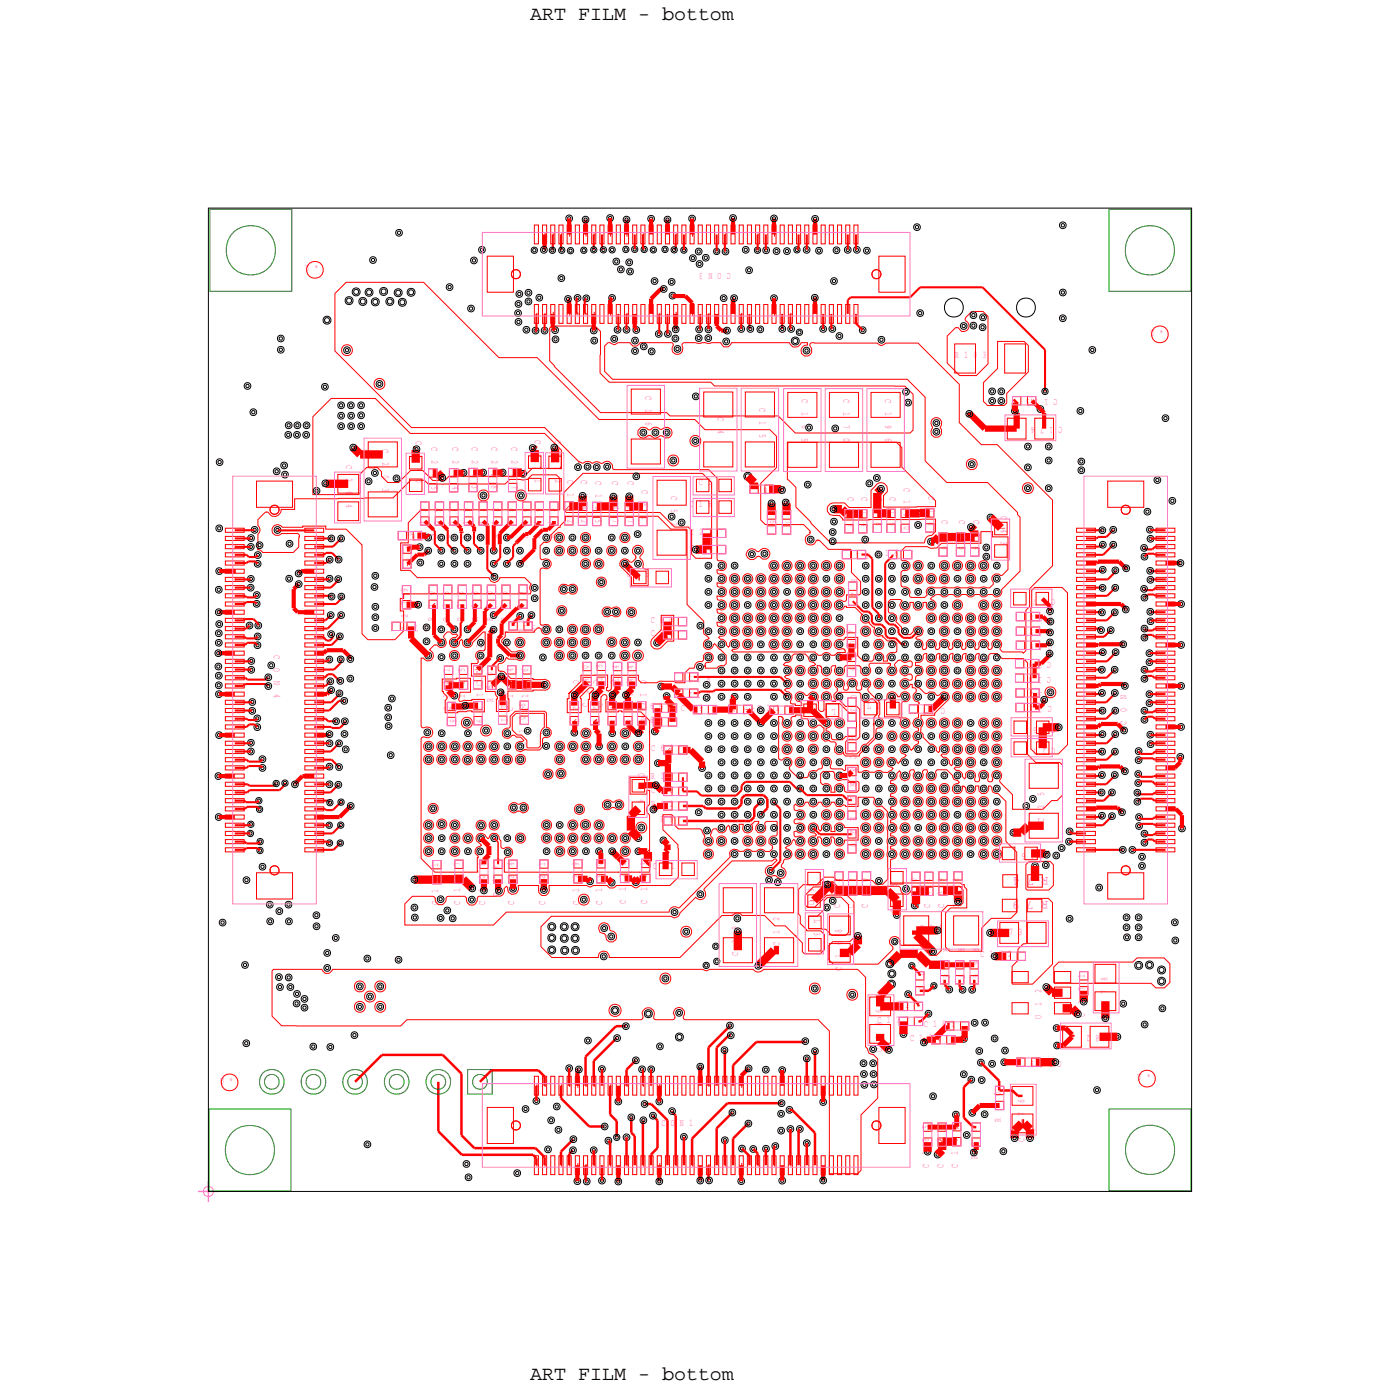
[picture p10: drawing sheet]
<svg xmlns="http://www.w3.org/2000/svg" width="85mm" height="85mm" viewBox="0 0 85 85" stroke-linecap="round" stroke-linejoin="round" font-family="sans-serif">
<defs><g id="words">
<g font-size="1.2">
<text x="32.4" y="1.2">ART FILM - bottom</text>
<text x="32.4" y="84.2">ART FILM - bottom</text>
</g>
<g font-size=".8" fill="#ff79cb">
<text x="64" y="53.5" transform="rotate(-180 64 53.5)">R 7 4</text>
<text x="64" y="55" transform="rotate(-180 64 55)">R 7 9</text>
</g>
<g font-size=".6" fill="#ff79cb">
<text x="18.6" y="16.6">U *</text>
<text x="44.6" y="16.7" transform="rotate(-180 44.6 16.7)">C O N 3</text>
<text x="58.3" y="21.9">R 1 0 3</text>
<text x="70.2" y="20.5">U *</text>
<text x="21.1" y="28.4" transform="rotate(90 21.1 28.4)">C</text>
<text x="21.1" y="29.2" transform="rotate(90 21.1 29.2)">2</text>
<text x="21.1" y="30" transform="rotate(90 21.1 30)">6</text>
<text x="23.3" y="27.4" transform="rotate(90 23.3 27.4)">C</text>
<text x="23.3" y="28.2" transform="rotate(90 23.3 28.2)">2</text>
<text x="23.3" y="29" transform="rotate(90 23.3 29)">0</text>
<text x="23.3" y="29.8" transform="rotate(90 23.3 29.8)">3</text>
<text x="25.4" y="26.9" transform="rotate(90 25.4 26.9)">C</text>
<text x="25.4" y="27.7" transform="rotate(90 25.4 27.7)">2</text>
<text x="25.4" y="28.5" transform="rotate(90 25.4 28.5)">7</text>
<text x="25.4" y="29.3" transform="rotate(90 25.4 29.3)">0</text>
<text x="26.3" y="27.3" transform="rotate(90 26.3 27.3)">C</text>
<text x="26.3" y="28.1" transform="rotate(90 26.3 28.1)">2</text>
<text x="26.3" y="28.9" transform="rotate(90 26.3 28.9)">7</text>
<text x="26.3" y="29.6" transform="rotate(90 26.3 29.6)">5</text>
<text x="27.6" y="27.3" transform="rotate(90 27.6 27.3)">C</text>
<text x="27.6" y="28.1" transform="rotate(90 27.6 28.1)">2</text>
<text x="27.6" y="28.8" transform="rotate(90 27.6 28.8)">7</text>
<text x="27.6" y="29.6" transform="rotate(90 27.6 29.6)">4</text>
<text x="28.8" y="27.3" transform="rotate(90 28.8 27.3)">C</text>
<text x="28.8" y="28" transform="rotate(90 28.8 28)">2</text>
<text x="28.8" y="28.8" transform="rotate(90 28.8 28.8)">7</text>
<text x="28.8" y="29.6" transform="rotate(90 28.8 29.6)">3</text>
<text x="30" y="27.3" transform="rotate(90 30 27.3)">C</text>
<text x="30" y="28" transform="rotate(90 30 28)">2</text>
<text x="30" y="28.8" transform="rotate(90 30 28.8)">6</text>
<text x="30" y="29.6" transform="rotate(90 30 29.6)">8</text>
<text x="31.2" y="27.3" transform="rotate(90 31.2 27.3)">C</text>
<text x="31.2" y="28" transform="rotate(90 31.2 28)">2</text>
<text x="31.2" y="28.8" transform="rotate(90 31.2 28.8)">7</text>
<text x="31.2" y="29.6" transform="rotate(90 31.2 29.6)">7</text>
<text x="32.6" y="26.9" transform="rotate(90 32.6 26.9)">C</text>
<text x="32.6" y="27.6" transform="rotate(90 32.6 27.6)">2</text>
<text x="32.6" y="28.4" transform="rotate(90 32.6 28.4)">7</text>
<text x="32.6" y="29.2" transform="rotate(90 32.6 29.2)">1</text>
<text x="33.9" y="26.9" transform="rotate(90 33.9 26.9)">C</text>
<text x="33.9" y="27.7" transform="rotate(90 33.9 27.7)">2</text>
<text x="33.9" y="28.4" transform="rotate(90 33.9 28.4)">7</text>
<text x="33.9" y="29.2" transform="rotate(90 33.9 29.2)">2</text>
<text x="34.6" y="29.3" transform="rotate(90 34.6 29.3)">C</text>
<text x="35.5" y="29.3" transform="rotate(90 35.5 29.3)">C</text>
<text x="36.3" y="29.3" transform="rotate(90 36.3 29.3)">C</text>
<text x="37.4" y="29.3" transform="rotate(90 37.4 29.3)">C</text>
<text x="38.3" y="29.3" transform="rotate(90 38.3 29.3)">C</text>
<text x="39.2" y="29.9" transform="rotate(90 39.2 29.9)">C</text>
<text x="39.4" y="24.2" transform="rotate(90 39.4 24.2)">C</text>
<text x="39.4" y="25" transform="rotate(90 39.4 25)">1</text>
<text x="39.4" y="25.7" transform="rotate(90 39.4 25.7)">6</text>
<text x="39.4" y="26.5" transform="rotate(90 39.4 26.5)">9</text>
<text x="42.6" y="29.6">C 5</text>
<text x="43.8" y="25.5" transform="rotate(90 43.8 25.5)">C</text>
<text x="43.8" y="26.3" transform="rotate(90 43.8 26.3)">4</text>
<text x="46.3" y="24.9" transform="rotate(90 46.3 24.9)">C</text>
<text x="46.3" y="25.7" transform="rotate(90 46.3 25.7)">1</text>
<text x="46.3" y="26.5" transform="rotate(90 46.3 26.5)">5</text>
<text x="47.9" y="29.8" transform="rotate(-180 47.9 29.8)">C 1 8</text>
<text x="48.9" y="24.4" transform="rotate(90 48.9 24.4)">C</text>
<text x="48.9" y="25.2" transform="rotate(90 48.9 25.2)">1</text>
<text x="48.9" y="26" transform="rotate(90 48.9 26)">6</text>
<text x="48.9" y="26.7" transform="rotate(90 48.9 26.7)">5</text>
<text x="51.5" y="24.4" transform="rotate(90 51.5 24.4)">C</text>
<text x="51.5" y="25.2" transform="rotate(90 51.5 25.2)">1</text>
<text x="51.5" y="26" transform="rotate(90 51.5 26)">7</text>
<text x="51.5" y="26.7" transform="rotate(90 51.5 26.7)">0</text>
<text x="54" y="24.4" transform="rotate(90 54 24.4)">C</text>
<text x="54" y="25.2" transform="rotate(90 54 25.2)">1</text>
<text x="54" y="26" transform="rotate(90 54 26)">9</text>
<text x="54" y="26.7" transform="rotate(90 54 26.7)">6</text>
<text x="55.2" y="29.7" transform="rotate(90 55.2 29.7)">C</text>
<text x="64.5" y="24.4" transform="rotate(-180 64.5 24.4)">C 1 7 5</text>
<text x="64.8" y="26" transform="rotate(-180 64.8 26)">C 1 7 4</text>
<text x="21.1" y="30.8" transform="rotate(90 21.1 30.8)">4</text>
<text x="24.8" y="32.5" transform="rotate(90 24.8 32.5)">R</text>
<text x="24.8" y="33.3" transform="rotate(90 24.8 33.3)">4</text>
<text x="24.8" y="34.1" transform="rotate(90 24.8 34.1)">8</text>
<text x="26" y="32.8" transform="rotate(-90 26 32.8)">R</text>
<text x="26" y="32" transform="rotate(-90 26 32)">3</text>
<text x="26" y="31.2" transform="rotate(-90 26 31.2)">3</text>
<text x="26.9" y="32.8" transform="rotate(-90 26.9 32.8)">R</text>
<text x="26.9" y="32" transform="rotate(-90 26.9 32)">2</text>
<text x="26.9" y="31.2" transform="rotate(-90 26.9 31.2)">9</text>
<text x="27" y="32.6" transform="rotate(-180 27 32.6)">C 2 7 6</text>
<text x="27.8" y="32.8" transform="rotate(-90 27.8 32.8)">R</text>
<text x="27.8" y="32" transform="rotate(-90 27.8 32)">2</text>
<text x="27.8" y="31.2" transform="rotate(-90 27.8 31.2)">7</text>
<text x="28.7" y="32.8" transform="rotate(-90 28.7 32.8)">R</text>
<text x="28.7" y="32" transform="rotate(-90 28.7 32)">3</text>
<text x="28.7" y="31.2" transform="rotate(-90 28.7 31.2)">9</text>
<text x="29.6" y="32.8" transform="rotate(-90 29.6 32.8)">R</text>
<text x="29.6" y="32" transform="rotate(-90 29.6 32)">4</text>
<text x="29.6" y="31.2" transform="rotate(-90 29.6 31.2)">1</text>
<text x="30.4" y="32.8" transform="rotate(-90 30.4 32.8)">R</text>
<text x="30.4" y="32" transform="rotate(-90 30.4 32)">4</text>
<text x="30.4" y="31.2" transform="rotate(-90 30.4 31.2)">2</text>
<text x="31.3" y="32.8" transform="rotate(-90 31.3 32.8)">R</text>
<text x="31.3" y="32" transform="rotate(-90 31.3 32)">4</text>
<text x="31.3" y="31.2" transform="rotate(-90 31.3 31.2)">5</text>
<text x="32.2" y="32.8" transform="rotate(-90 32.2 32.8)">R</text>
<text x="32.2" y="32" transform="rotate(-90 32.2 32)">4</text>
<text x="32.2" y="31.2" transform="rotate(-90 32.2 31.2)">6</text>
<text x="33" y="32.8" transform="rotate(-90 33 32.8)">R</text>
<text x="33" y="32" transform="rotate(-90 33 32)">4</text>
<text x="33" y="31.2" transform="rotate(-90 33 31.2)">4</text>
<text x="33.9" y="32.8" transform="rotate(-90 33.9 32.8)">R</text>
<text x="33.9" y="32" transform="rotate(-90 33.9 32)">4</text>
<text x="33.9" y="31.2" transform="rotate(-90 33.9 31.2)">3</text>
<text x="34.6" y="30.1" transform="rotate(90 34.6 30.1)">1</text>
<text x="34.6" y="30.9" transform="rotate(90 34.6 30.9)">3</text>
<text x="34.6" y="31.7" transform="rotate(90 34.6 31.7)">2</text>
<text x="35.5" y="30.1" transform="rotate(90 35.5 30.1)">1</text>
<text x="35.5" y="30.9" transform="rotate(90 35.5 30.9)">4</text>
<text x="35.5" y="31.7" transform="rotate(90 35.5 31.7)">2</text>
<text x="36.3" y="30.1" transform="rotate(90 36.3 30.1)">1</text>
<text x="36.3" y="30.9" transform="rotate(90 36.3 30.9)">3</text>
<text x="36.3" y="31.7" transform="rotate(90 36.3 31.7)">5</text>
<text x="37.4" y="30.1" transform="rotate(90 37.4 30.1)">1</text>
<text x="37.4" y="30.9" transform="rotate(90 37.4 30.9)">4</text>
<text x="37.4" y="31.7" transform="rotate(90 37.4 31.7)">7</text>
<text x="38.3" y="35.2">C 5 5</text>
<text x="38.3" y="30.1" transform="rotate(90 38.3 30.1)">1</text>
<text x="38.3" y="30.9" transform="rotate(90 38.3 30.9)">3</text>
<text x="38.3" y="31.7" transform="rotate(90 38.3 31.7)">7</text>
<text x="39.2" y="30.7" transform="rotate(90 39.2 30.7)">6</text>
<text x="39.2" y="31.5" transform="rotate(90 39.2 31.5)">1</text>
<text x="41" y="30.3" transform="rotate(90 41 30.3)">C</text>
<text x="41" y="31.1" transform="rotate(90 41 31.1)">5</text>
<text x="41" y="31.9" transform="rotate(90 41 31.9)">2</text>
<text x="42.1" y="30.9">C 1 6</text>
<text x="42.1" y="33.6">C 2 0</text>
<text x="42.1" y="32.6">C 2 2</text>
<text x="47" y="31" transform="rotate(90 47 31)">C</text>
<text x="47" y="31.8" transform="rotate(90 47 31.8)">6</text>
<text x="47.9" y="31" transform="rotate(90 47.9 31)">C</text>
<text x="47.9" y="31.8" transform="rotate(90 47.9 31.8)">7</text>
<text x="51.7" y="30.3" transform="rotate(90 51.7 30.3)">C</text>
<text x="51.7" y="31.1" transform="rotate(90 51.7 31.1)">9</text>
<text x="51.7" y="31.9" transform="rotate(90 51.7 31.9)">9</text>
<text x="52" y="35.3" transform="rotate(90 52 35.3)">R</text>
<text x="52.6" y="30.3" transform="rotate(90 52.6 30.3)">C</text>
<text x="52.6" y="31.1" transform="rotate(90 52.6 31.1)">7</text>
<text x="52.6" y="31.9" transform="rotate(90 52.6 31.9)">4</text>
<text x="53" y="33.8" transform="rotate(-180 53 33.8)">R 1</text>
<text x="53.5" y="30.3" transform="rotate(90 53.5 30.3)">C</text>
<text x="53.5" y="31.1" transform="rotate(90 53.5 31.1)">9</text>
<text x="53.5" y="31.9" transform="rotate(90 53.5 31.9)">8</text>
<text x="53.5" y="33.9">R 1 6</text>
<text x="54.3" y="30.3" transform="rotate(90 54.3 30.3)">C</text>
<text x="54.3" y="31.1" transform="rotate(90 54.3 31.1)">7</text>
<text x="54.3" y="31.9" transform="rotate(90 54.3 31.9)">5</text>
<text x="55.2" y="30.5" transform="rotate(90 55.2 30.5)">1</text>
<text x="55.2" y="31.3" transform="rotate(90 55.2 31.3)">0</text>
<text x="55.2" y="32.1" transform="rotate(90 55.2 32.1)">0</text>
<text x="56.7" y="30.3" transform="rotate(90 56.7 30.3)">C</text>
<text x="56.7" y="31.1" transform="rotate(90 56.7 31.1)">7</text>
<text x="56.7" y="31.9" transform="rotate(90 56.7 31.9)">8</text>
<text x="57.5" y="31.8" transform="rotate(90 57.5 31.8)">C</text>
<text x="57.5" y="32.5" transform="rotate(90 57.5 32.5)">4</text>
<text x="57.5" y="33.3" transform="rotate(90 57.5 33.3)">6</text>
<text x="58.5" y="31.8" transform="rotate(90 58.5 31.8)">C</text>
<text x="58.5" y="32.5" transform="rotate(90 58.5 32.5)">4</text>
<text x="58.5" y="33.3" transform="rotate(90 58.5 33.3)">5</text>
<text x="59.4" y="31.8" transform="rotate(90 59.4 31.8)">C</text>
<text x="59.4" y="32.5" transform="rotate(90 59.4 32.5)">4</text>
<text x="59.4" y="33.3" transform="rotate(90 59.4 33.3)">4</text>
<text x="61.1" y="31.5" transform="rotate(90 61.1 31.5)">C</text>
<text x="61.1" y="32.3" transform="rotate(90 61.1 32.3)">4</text>
<text x="61.1" y="33" transform="rotate(90 61.1 33)">3</text>
<text x="16.7" y="40" transform="rotate(90 16.7 40)">C</text>
<text x="16.7" y="40.8" transform="rotate(90 16.7 40.8)">O</text>
<text x="16.7" y="41.6" transform="rotate(90 16.7 41.6)">N</text>
<text x="24.9" y="38.5" transform="rotate(-90 24.9 38.5)">C</text>
<text x="24.9" y="37.7" transform="rotate(-90 24.9 37.7)">2</text>
<text x="24.9" y="36.9" transform="rotate(-90 24.9 36.9)">7</text>
<text x="24.9" y="36.1" transform="rotate(-90 24.9 36.1)">9</text>
<text x="26.5" y="37.9" transform="rotate(-90 26.5 37.9)">R</text>
<text x="26.5" y="37.1" transform="rotate(-90 26.5 37.1)">3</text>
<text x="26.5" y="36.3" transform="rotate(-90 26.5 36.3)">0</text>
<text x="26.7" y="38.1" transform="rotate(-180 26.7 38.1)">C 2 7 8</text>
<text x="27.4" y="37.9" transform="rotate(-90 27.4 37.9)">R</text>
<text x="27.4" y="37.1" transform="rotate(-90 27.4 37.1)">2</text>
<text x="27.4" y="36.3" transform="rotate(-90 27.4 36.3)">5</text>
<text x="27.4" y="41.8" transform="rotate(-90 27.4 41.8)">4</text>
<text x="27.4" y="41" transform="rotate(-90 27.4 41)">1</text>
<text x="27.5" y="41.5" transform="rotate(90 27.5 41.5)">C</text>
<text x="28.3" y="37.9" transform="rotate(-90 28.3 37.9)">R</text>
<text x="28.3" y="37.1" transform="rotate(-90 28.3 37.1)">2</text>
<text x="28.3" y="36.3" transform="rotate(-90 28.3 36.3)">8</text>
<text x="28.4" y="41.8" transform="rotate(-90 28.4 41.8)">4</text>
<text x="28.4" y="41" transform="rotate(-90 28.4 41)">5</text>
<text x="29.1" y="39.3" transform="rotate(90 29.1 39.3)">C</text>
<text x="29.1" y="40.1" transform="rotate(90 29.1 40.1)">1</text>
<text x="29.1" y="40.9" transform="rotate(90 29.1 40.9)">0 C7</text>
<text x="29.2" y="37.9" transform="rotate(-90 29.2 37.9)">R</text>
<text x="29.2" y="37.1" transform="rotate(-90 29.2 37.1)">3</text>
<text x="29.2" y="36.3" transform="rotate(-90 29.2 36.3)">6</text>
<text x="30.1" y="37.9" transform="rotate(-90 30.1 37.9)">R</text>
<text x="30.1" y="37.1" transform="rotate(-90 30.1 37.1)">4</text>
<text x="30.1" y="36.3" transform="rotate(-90 30.1 36.3)">0</text>
<text x="30.1" y="41.3" transform="rotate(-90 30.1 41.3)">0</text>
<text x="30.6" y="41.5" transform="rotate(90 30.6 41.5)">C</text>
<text x="31" y="37.9" transform="rotate(-90 31 37.9)">R</text>
<text x="31" y="37.1" transform="rotate(-90 31 37.1)">3</text>
<text x="31" y="36.3" transform="rotate(-90 31 36.3)">5</text>
<text x="31.3" y="41.8" transform="rotate(-90 31.3 41.8)">3</text>
<text x="31.3" y="41" transform="rotate(-90 31.3 41)">4</text>
<text x="32" y="37.9" transform="rotate(-90 32 37.9)">R</text>
<text x="32" y="37.1" transform="rotate(-90 32 37.1)">4</text>
<text x="32" y="36.3" transform="rotate(-90 32 36.3)">7</text>
<text x="32.2" y="41.8" transform="rotate(-90 32.2 41.8)">4</text>
<text x="32.2" y="41" transform="rotate(-90 32.2 41)">6</text>
<text x="33.2" y="38.1" transform="rotate(-180 33.2 38.1)">R 5 1</text>
<text x="35" y="41.5" transform="rotate(90 35 41.5)">C</text>
<text x="35.9" y="41.6" transform="rotate(-90 35.9 41.6)">4</text>
<text x="35.9" y="40.8" transform="rotate(-90 35.9 40.8)">0</text>
<text x="36.2" y="41.5" transform="rotate(90 36.2 41.5)">C</text>
<text x="36.8" y="41.6" transform="rotate(-90 36.8 41.6)">1</text>
<text x="36.8" y="40.8" transform="rotate(-90 36.8 40.8)">5</text>
<text x="37.3" y="41.5" transform="rotate(90 37.3 41.5)">C</text>
<text x="37.8" y="41.6" transform="rotate(-90 37.8 41.6)">1</text>
<text x="37.8" y="40.8" transform="rotate(-90 37.8 40.8)">4</text>
<text x="38.2" y="41.5" transform="rotate(90 38.2 41.5)">C</text>
<text x="38.6" y="41.6" transform="rotate(-90 38.6 41.6)">4</text>
<text x="38.6" y="40.8" transform="rotate(-90 38.6 40.8)">4</text>
<text x="39.1" y="41.5" transform="rotate(90 39.1 41.5)">C</text>
<text x="39.7" y="38.8">C 5 8</text>
<text x="39.7" y="38">C 6 0</text>
<text x="43.3" y="41.2" transform="rotate(-180 43.3 41.2)">R 2 3</text>
<text x="51.9" y="39.1" transform="rotate(90 51.9 39.1)">C</text>
<text x="51.9" y="39.9" transform="rotate(90 51.9 39.9)">8</text>
<text x="51.9" y="40.7" transform="rotate(90 51.9 40.7)">9</text>
<text x="52" y="36.1" transform="rotate(90 52 36.1)">2</text>
<text x="52" y="40.3" transform="rotate(-90 52 40.3)">C</text>
<text x="52" y="39.5" transform="rotate(-90 52 39.5)">1</text>
<text x="52" y="38.7" transform="rotate(-90 52 38.7)">9</text>
<text x="64.2" y="41.3" transform="rotate(-180 64.2 41.3)">C 3 0</text>
<text x="64.2" y="40.4" transform="rotate(-180 64.2 40.4)">C 2 9</text>
<text x="64.2" y="37.5" transform="rotate(-180 64.2 37.5)">C 5 0</text>
<text x="64.2" y="38.4" transform="rotate(-180 64.2 38.4)">C 4 9</text>
<text x="64.2" y="39.3" transform="rotate(-180 64.2 39.3)">C 4 8</text>
<text x="64.4" y="36.5" transform="rotate(-180 64.4 36.5)">C 4 7</text>
<text x="68.7" y="41.9" transform="rotate(-90 68.7 41.9)">2</text>
<text x="16.7" y="42.4" transform="rotate(90 16.7 42.4)">4</text>
<text x="27.4" y="43.4" transform="rotate(-90 27.4 43.4)">C</text>
<text x="27.4" y="42.6" transform="rotate(-90 27.4 42.6)">1</text>
<text x="27.5" y="43.1" transform="rotate(90 27.5 43.1)">2</text>
<text x="27.5" y="43.9" transform="rotate(90 27.5 43.9)">8</text>
<text x="28.4" y="43.4" transform="rotate(-90 28.4 43.4)">C</text>
<text x="28.4" y="42.6" transform="rotate(-90 28.4 42.6)">1</text>
<text x="29.1" y="42.3" transform="rotate(90 29.1 42.3)">1</text>
<text x="29.1" y="43.1" transform="rotate(90 29.1 43.1)">1</text>
<text x="29.1" y="43.8" transform="rotate(90 29.1 43.8)">9</text>
<text x="30.1" y="42.8" transform="rotate(-90 30.1 42.8)">R</text>
<text x="30.1" y="42" transform="rotate(-90 30.1 42)">5</text>
<text x="30.6" y="42.2" transform="rotate(90 30.6 42.2)">1</text>
<text x="30.6" y="43" transform="rotate(90 30.6 43)">1</text>
<text x="30.6" y="43.8" transform="rotate(90 30.6 43.8)">1</text>
<text x="31.3" y="43.4" transform="rotate(-90 31.3 43.4)">C</text>
<text x="31.3" y="42.6" transform="rotate(-90 31.3 42.6)">1</text>
<text x="32.1" y="45.5" transform="rotate(-90 32.1 45.5)">C</text>
<text x="32.1" y="44.7" transform="rotate(-90 32.1 44.7)">1</text>
<text x="32.1" y="43.9" transform="rotate(-90 32.1 43.9)">0 C6</text>
<text x="32.2" y="42.6" transform="rotate(-90 32.2 42.6)">1</text>
<text x="35" y="42.3" transform="rotate(90 35 42.3)">1</text>
<text x="35" y="43.1" transform="rotate(90 35 43.1)">2</text>
<text x="35" y="43.8" transform="rotate(90 35 43.8)">7</text>
<text x="35.9" y="43.2" transform="rotate(-90 35.9 43.2)">C</text>
<text x="35.9" y="42.4" transform="rotate(-90 35.9 42.4)">1</text>
<text x="36.2" y="43.1" transform="rotate(90 36.2 43.1)">2</text>
<text x="36.2" y="43.8" transform="rotate(90 36.2 43.8)">6</text>
<text x="36.8" y="43.1" transform="rotate(-90 36.8 43.1)">C</text>
<text x="36.8" y="42.4" transform="rotate(-90 36.8 42.4)">1</text>
<text x="37.3" y="42.3" transform="rotate(90 37.3 42.3)">1</text>
<text x="37.3" y="43.1" transform="rotate(90 37.3 43.1)">2</text>
<text x="37.3" y="43.8" transform="rotate(90 37.3 43.8)">5</text>
<text x="37.8" y="43.2" transform="rotate(-90 37.8 43.2)">C</text>
<text x="37.8" y="42.4" transform="rotate(-90 37.8 42.4)">1</text>
<text x="38.2" y="42.3" transform="rotate(90 38.2 42.3)">1</text>
<text x="38.2" y="43.1" transform="rotate(90 38.2 43.1)">1</text>
<text x="38.2" y="43.8" transform="rotate(90 38.2 43.8)">8</text>
<text x="38.6" y="43.2" transform="rotate(-90 38.6 43.2)">C</text>
<text x="38.6" y="42.4" transform="rotate(-90 38.6 42.4)">1</text>
<text x="39" y="47.2" transform="rotate(90 39 47.2)">C</text>
<text x="39" y="47.9" transform="rotate(90 39 47.9)">5</text>
<text x="39.1" y="42.3" transform="rotate(90 39.1 42.3)">1</text>
<text x="39.1" y="43.1" transform="rotate(90 39.1 43.1)">1</text>
<text x="39.1" y="43.8" transform="rotate(90 39.1 43.8)">6</text>
<text x="39.1" y="44.1">C 6 5</text>
<text x="39.1" y="43.3">C 6 4</text>
<text x="39.7" y="47.5">R 1 8</text>
<text x="39.7" y="45.8">C 6 2</text>
<text x="41.5" y="43.4">C 5 9</text>
<text x="43.3" y="42.2" transform="rotate(-180 43.3 42.2)">R 2 2</text>
<text x="46.2" y="43.4">C 1 1</text>
<text x="46.7" y="43.2" transform="rotate(-180 46.7 43.2)">C 5 7</text>
<text x="51" y="43.3" transform="rotate(-180 51 43.3)">L 1</text>
<text x="51.9" y="46.1" transform="rotate(90 51.9 46.1)">C</text>
<text x="51.9" y="46.8" transform="rotate(90 51.9 46.8)">8</text>
<text x="51.9" y="47.6" transform="rotate(90 51.9 47.6)">5R</text>
<text x="51.9" y="42.4" transform="rotate(90 51.9 42.4)">C</text>
<text x="51.9" y="43.2" transform="rotate(90 51.9 43.2)">3</text>
<text x="52.1" y="46" transform="rotate(-90 52.1 46)">C</text>
<text x="52.1" y="45.2" transform="rotate(-90 52.1 45.2)">2</text>
<text x="52.9" y="43.3">L 2</text>
<text x="57.7" y="43.2" transform="rotate(-180 57.7 43.2)">C 7 7</text>
<text x="64.2" y="43.1" transform="rotate(-180 64.2 43.1)">C 3 1</text>
<text x="64.2" y="42.2" transform="rotate(-180 64.2 42.2)">C 3 2</text>
<text x="64.4" y="45.6" transform="rotate(-180 64.4 45.6)">C 2 7</text>
<text x="64.4" y="44.4" transform="rotate(-180 64.4 44.4)">C 2 6</text>
<text x="68.7" y="44.2" transform="rotate(-90 68.7 44.2)">C</text>
<text x="68.7" y="43.4" transform="rotate(-90 68.7 43.4)">O</text>
<text x="68.7" y="42.6" transform="rotate(-90 68.7 42.6)">N</text>
<text x="26.7" y="53.7" transform="rotate(-90 26.7 53.7)">3</text>
<text x="26.7" y="52.9" transform="rotate(-90 26.7 52.9)">1</text>
<text x="28.1" y="53.7" transform="rotate(-90 28.1 53.7)">1</text>
<text x="28.1" y="52.9" transform="rotate(-90 28.1 52.9)">7</text>
<text x="29.6" y="53.7" transform="rotate(-90 29.6 53.7)">0</text>
<text x="29.6" y="52.9" transform="rotate(-90 29.6 52.9)">8</text>
<text x="30.5" y="53.9" transform="rotate(-90 30.5 53.9)">4</text>
<text x="30.5" y="53.1" transform="rotate(-90 30.5 53.1)">9</text>
<text x="31.4" y="53.7" transform="rotate(-90 31.4 53.7)">2</text>
<text x="31.4" y="52.9" transform="rotate(-90 31.4 52.9)">4</text>
<text x="33.3" y="53.6" transform="rotate(-90 33.3 53.6)">2</text>
<text x="33.3" y="52.9" transform="rotate(-90 33.3 52.9)">1</text>
<text x="35.3" y="53.6" transform="rotate(-90 35.3 53.6)">2</text>
<text x="35.3" y="52.8" transform="rotate(-90 35.3 52.8)">9</text>
<text x="36.7" y="53.6" transform="rotate(-90 36.7 53.6)">3</text>
<text x="36.7" y="52.8" transform="rotate(-90 36.7 52.8)">0</text>
<text x="38.2" y="53.6" transform="rotate(-90 38.2 53.6)">2</text>
<text x="38.2" y="52.8" transform="rotate(-90 38.2 52.8)">0</text>
<text x="39" y="48.7" transform="rotate(90 39 48.7)">4</text>
<text x="39.5" y="53.6" transform="rotate(-90 39.5 53.6)">2</text>
<text x="39.5" y="52.8" transform="rotate(-90 39.5 52.8)">3</text>
<text x="39.7" y="49.3">R 1 2</text>
<text x="39.7" y="48.4">C 1 3</text>
<text x="39.8" y="53">C 2 1</text>
<text x="40.3" y="50.2">R 9</text>
<text x="51.3" y="53.8" transform="rotate(-90 51.3 53.8)">1</text>
<text x="51.9" y="48.6" transform="rotate(90 51.9 48.6)">1</text>
<text x="51.9" y="49.4" transform="rotate(90 51.9 49.4)">7 R</text>
<text x="51.9" y="50.7" transform="rotate(90 51.9 50.7)">2</text>
<text x="51.9" y="51.4" transform="rotate(90 51.9 51.4)">0</text>
<text x="52.1" y="53.8" transform="rotate(-90 52.1 53.8)">7</text>
<text x="52.9" y="53.8" transform="rotate(-90 52.9 53.8)">0</text>
<text x="56" y="53.8" transform="rotate(-90 56 53.8)">0</text>
<text x="56.8" y="53.8" transform="rotate(-90 56.8 53.8)">1</text>
<text x="57.6" y="53.8" transform="rotate(-90 57.6 53.8)">9</text>
<text x="58.5" y="53.8" transform="rotate(-90 58.5 53.8)">8</text>
<text x="63.7" y="52.1" transform="rotate(-180 63.7 52.1)">C 3 6</text>
<text x="63.7" y="50.2" transform="rotate(-90 63.7 50.2)">C</text>
<text x="63.7" y="49.4" transform="rotate(-90 63.7 49.4)">2</text>
<text x="63.7" y="48.6" transform="rotate(-90 63.7 48.6)">5</text>
<text x="26.7" y="55.2" transform="rotate(-90 26.7 55.2)">C</text>
<text x="26.7" y="54.5" transform="rotate(-90 26.7 54.5)">1</text>
<text x="28.1" y="55.2" transform="rotate(-90 28.1 55.2)">C</text>
<text x="28.1" y="54.4" transform="rotate(-90 28.1 54.4)">1</text>
<text x="29.6" y="55.2" transform="rotate(-90 29.6 55.2)">C</text>
<text x="29.6" y="54.4" transform="rotate(-90 29.6 54.4)">1</text>
<text x="30.5" y="54.7" transform="rotate(-90 30.5 54.7)">R</text>
<text x="31.4" y="55.2" transform="rotate(-90 31.4 55.2)">C</text>
<text x="31.4" y="54.4" transform="rotate(-90 31.4 54.4)">1</text>
<text x="33.3" y="55.2" transform="rotate(-90 33.3 55.2)">C</text>
<text x="33.3" y="54.4" transform="rotate(-90 33.3 54.4)">1</text>
<text x="35.3" y="55.2" transform="rotate(-90 35.3 55.2)">C</text>
<text x="35.3" y="54.4" transform="rotate(-90 35.3 54.4)">1</text>
<text x="36.7" y="55.2" transform="rotate(-90 36.7 55.2)">C</text>
<text x="36.7" y="54.4" transform="rotate(-90 36.7 54.4)">1</text>
<text x="38.2" y="55.2" transform="rotate(-90 38.2 55.2)">C</text>
<text x="38.2" y="54.4" transform="rotate(-90 38.2 54.4)">1</text>
<text x="39.5" y="55.2" transform="rotate(-90 39.5 55.2)">C</text>
<text x="39.5" y="54.4" transform="rotate(-90 39.5 54.4)">1</text>
<text x="45.1" y="58.3" transform="rotate(-90 45.1 58.3)">C</text>
<text x="45.1" y="57.5" transform="rotate(-90 45.1 57.5)">1</text>
<text x="45.1" y="56.7" transform="rotate(-90 45.1 56.7)">9</text>
<text x="45.1" y="55.9" transform="rotate(-90 45.1 55.9)">7</text>
<text x="47.6" y="57.8" transform="rotate(-90 47.6 57.8)">C</text>
<text x="47.6" y="57" transform="rotate(-90 47.6 57)">1</text>
<text x="47.6" y="56.2" transform="rotate(-90 47.6 56.2)">2</text>
<text x="49.7" y="55.2" transform="rotate(-90 49.7 55.2)">C</text>
<text x="49.7" y="54.4" transform="rotate(-90 49.7 54.4)">9</text>
<text x="49.7" y="56.1" transform="rotate(90 49.7 56.1)">L</text>
<text x="49.7" y="56.9" transform="rotate(90 49.7 56.9)">3</text>
<text x="51.3" y="55.4" transform="rotate(-90 51.3 55.4)">C</text>
<text x="51.3" y="54.6" transform="rotate(-90 51.3 54.6)">7</text>
<text x="51.4" y="59.3" transform="rotate(-90 51.4 59.3)">C</text>
<text x="51.4" y="58.5" transform="rotate(-90 51.4 58.5)">1</text>
<text x="51.4" y="57.7" transform="rotate(-90 51.4 57.7)">6</text>
<text x="51.4" y="56.9" transform="rotate(-90 51.4 56.9)">8</text>
<text x="52.1" y="55.4" transform="rotate(-90 52.1 55.4)">C</text>
<text x="52.1" y="54.6" transform="rotate(-90 52.1 54.6)">9</text>
<text x="52.9" y="55.4" transform="rotate(-90 52.9 55.4)">C</text>
<text x="52.9" y="54.6" transform="rotate(-90 52.9 54.6)">1</text>
<text x="54.7" y="55.7" transform="rotate(-90 54.7 55.7)">C</text>
<text x="54.7" y="54.9" transform="rotate(-90 54.7 54.9)">3</text>
<text x="54.7" y="54.1" transform="rotate(-90 54.7 54.1)">5</text>
<text x="56" y="55.4" transform="rotate(-90 56 55.4)">C</text>
<text x="56" y="54.6" transform="rotate(-90 56 54.6)">4</text>
<text x="56" y="58.5" transform="rotate(90 56 58.5)">R</text>
<text x="56" y="59.3" transform="rotate(90 56 59.3)">7</text>
<text x="56.1" y="56.8">C 3 4</text>
<text x="56.8" y="55.4" transform="rotate(-90 56.8 55.4)">C</text>
<text x="56.8" y="54.6" transform="rotate(-90 56.8 54.6)">4</text>
<text x="57.6" y="57.9" transform="rotate(90 57.6 57.9)">R</text>
<text x="57.6" y="58.6" transform="rotate(90 57.6 58.6)">6</text>
<text x="57.6" y="59.4" transform="rotate(90 57.6 59.4)">8</text>
<text x="57.6" y="55.4" transform="rotate(-90 57.6 55.4)">C</text>
<text x="57.6" y="54.6" transform="rotate(-90 57.6 54.6)">3</text>
<text x="58.5" y="57.9" transform="rotate(90 58.5 57.9)">R</text>
<text x="58.5" y="58.6" transform="rotate(90 58.5 58.6)">6</text>
<text x="58.5" y="59.4" transform="rotate(90 58.5 59.4)">7</text>
<text x="58.5" y="55.4" transform="rotate(-90 58.5 55.4)">C</text>
<text x="58.5" y="54.6" transform="rotate(-90 58.5 54.6)">3</text>
<text x="59.4" y="57.9" transform="rotate(90 59.4 57.9)">R</text>
<text x="59.4" y="58.6" transform="rotate(90 59.4 58.6)">6</text>
<text x="59.4" y="59.4" transform="rotate(90 59.4 59.4)">6</text>
<text x="59.8" y="58.4">C 1 7 2</text>
<text x="60.5" y="57.1">C 1 7 3</text>
<text x="66.2" y="59.7" transform="rotate(-90 66.2 59.7)">1</text>
<text x="67.6" y="59.8" transform="rotate(-90 67.6 59.8)">8</text>
<text x="53.6" y="62.4">C 1 7 7</text>
<text x="53.8" y="64.2" transform="rotate(-90 53.8 64.2)">C</text>
<text x="53.8" y="63.4" transform="rotate(-90 53.8 63.4)">1</text>
<text x="53.8" y="62.6" transform="rotate(-90 53.8 62.6)">8</text>
<text x="53.8" y="61.8" transform="rotate(-90 53.8 61.8)">6</text>
<text x="54.1" y="61.5">R 7 1</text>
<text x="55.5" y="63.5">C 1 8 0</text>
<text x="56" y="60.1" transform="rotate(90 56 60.1)">2</text>
<text x="56.4" y="62.7">C 1 8 1</text>
<text x="63.5" y="62.1" transform="rotate(-90 63.5 62.1)">U</text>
<text x="63.5" y="61.4" transform="rotate(-90 63.5 61.4)">1</text>
<text x="63.5" y="60.6" transform="rotate(-90 63.5 60.6)">2</text>
<text x="64.8" y="64.7" transform="rotate(-180 64.8 64.7)">C 1 7 9</text>
<text x="66.2" y="62" transform="rotate(-90 66.2 62)">C</text>
<text x="66.2" y="61.2" transform="rotate(-90 66.2 61.2)">1</text>
<text x="66.2" y="60.5" transform="rotate(-90 66.2 60.5)">7</text>
<text x="67.6" y="62.2" transform="rotate(-90 67.6 62.2)">C</text>
<text x="67.6" y="61.4" transform="rotate(-90 67.6 61.4)">1</text>
<text x="67.6" y="60.6" transform="rotate(-90 67.6 60.6)">7</text>
<text x="68.2" y="63.1" transform="rotate(-180 68.2 63.1)">C 1 8 2</text>
<text x="69.4" y="65.9">U *</text>
<text x="13.4" y="66.1">U *</text>
<text x="40.4" y="68.7">C O N 1</text>
<text x="56.7" y="71.3" transform="rotate(-90 56.7 71.3)">C</text>
<text x="56.7" y="70.5" transform="rotate(-90 56.7 70.5)">1</text>
<text x="56.7" y="69.7" transform="rotate(-90 56.7 69.7)">8</text>
<text x="56.7" y="68.9" transform="rotate(-90 56.7 68.9)">5</text>
<text x="57.6" y="71.3" transform="rotate(-90 57.6 71.3)">C</text>
<text x="57.6" y="70.5" transform="rotate(-90 57.6 70.5)">1</text>
<text x="57.6" y="69.7" transform="rotate(-90 57.6 69.7)">8</text>
<text x="57.6" y="68.9" transform="rotate(-90 57.6 68.9)">4</text>
<text x="58.5" y="71.2" transform="rotate(-90 58.5 71.2)">C</text>
<text x="58.5" y="70.5" transform="rotate(-90 58.5 70.5)">1</text>
<text x="58.5" y="69.7" transform="rotate(-90 58.5 69.7)">8</text>
<text x="58.5" y="68.9" transform="rotate(-90 58.5 68.9)">3</text>
<text x="59.7" y="70.7" transform="rotate(-90 59.7 70.7)">R</text>
<text x="59.7" y="69.9" transform="rotate(-90 59.7 69.9)">6</text>
<text x="59.7" y="69.1" transform="rotate(-90 59.7 69.1)">9</text>
<text x="61.1" y="68.5" transform="rotate(-90 61.1 68.5)">R</text>
<text x="61.1" y="67.7" transform="rotate(-90 61.1 67.7)">7</text>
<text x="61.1" y="66.9" transform="rotate(-90 61.1 66.9)">0</text>
<text x="62.5" y="69.7" transform="rotate(-90 62.5 69.7)">C</text>
<text x="62.5" y="68.9" transform="rotate(-90 62.5 68.9)">1</text>
<text x="62.5" y="68.1" transform="rotate(-90 62.5 68.1)">7</text>
<text x="62.5" y="67.3" transform="rotate(-90 62.5 67.3)">6</text>
</g>
</g></defs>
<!-- layer: Drawing Origin -->
<path d="M12.1 72.7h1.3M12.7 72.1v1.2" fill="none" stroke="#ff79cb" stroke-width=".09"/>
<path d="M12.5 72.5l.2-.1 .2 .1 .1 .2-.1 .2-.2 .1-.2-.1-.1-.2z" fill="none" stroke="#ff79cb" stroke-width=".06"/>
<!-- layer: Nets -->
<g fill="none" stroke="#000" stroke-width=".06">
<path d="M19.8 19.4l.2-.1 .1 .1 .1 .1-.1 .2-.1 .1-.2-.1-.1-.2zM19.8 19.5l.2-.1 .1 .1v.1l-.1 .1-.2-.1zM21.1 18.2l.2-.1 .2 .1v.1v.2l-.2 .1-.2-.1v-.2zM21.2 18.3l.1-.1 .1 .1v.1l-.1 .1-.1-.1zM21.6 17.6h.1h.2l.1 .2-.1 .2-.2 .1-.1-.1-.1-.2zM21.6 17.7h.1h.2v.2l-.2 .1-.1-.1zM22 18.2h.1h.2l.1 .2-.1 .2h-.2h-.1l-.1-.2zM22 18.3l.1-.1 .2 .1v.2h-.2h-.1zM22.3 17.7l.2-.1 .2 .1 .1 .1-.1 .2-.2 .1-.2-.1v-.2zM22.4 17.8l.1-.1 .2 .1v.1l-.2 .1-.1-.1zM22.6 15.8l.2-.1 .1 .1v.2l-.1 .1-.2-.1zM22.7 15.8h.1l.1 .1-.1 .1z"/>
<path d="M22.7 18.3l.2-.1 .2 .1v.1v.2l-.2 .1-.2-.1v-.2zM22.8 18.3h.1h.1v.2l-.1 .1-.1-.1zM23.2 17.6l.2-.1 .2 .1 .1 .2-.1 .2h-.2h-.2v-.2zM23.3 17.7l.1-.1 .1 .1v.2h-.1h-.1zM23.6 18.2h.2h.2v.2v.2h-.2h-.2l-.1-.2zM23.7 18.3l.1-.1 .1 .1v.2h-.1h-.1zM24.1 17.7l.2-.1 .2 .1v.2v.1l-.2 .1-.2-.1v-.1zM24.2 17.8l.1-.1 .1 .1v.1l-.1 .1-.1-.1zM24.2 14.1l.1-.1 .2 .1v.2l-.2 .1-.1-.1zM24.3 14.2v-.1l.1 .2h-.1zM24.4 18.3l.2-.1 .1 .1 .1 .1-.1 .2-.1 .1-.2-.1-.1-.2zM24.4 18.4l.2-.1 .1 .1v.1l-.1 .1-.2-.1z"/>
<path d="M24.9 17.7l.2-.1 .2 .1v.1v.2l-.2 .1-.2-.1-.1-.2zM25 17.8l.1-.1 .1 .1v.1l-.1 .1-.1-.1zM27.3 17.4l.1-.1 .2 .1v.2l-.2 .1-.1-.1zM27.3 17.5l.1-.1 .1 .2h-.1zM28.6 18.7l.1-.1 .2 .1v.2l-.2 .1-.1-.1zM28.7 18.8v-.1l.1 .2h-.1zM28.7 15.8l.2-.1 .2 .1v.2l-.2 .1-.2-.1zM28.8 15.8h.1l.1 .1-.1 .1zM29.2 15.1l.2-.1 .2 .1v.2l-.2 .1-.2-.1zM29.3 15.2l.1-.1 .1 .2h-.1zM31.4 19l.2-.1 .2 .1v.2l-.2 .1-.2-.1zM31.5 19.5l.1-.1 .2 .1v.2l-.2 .1-.1-.1z"/>
<path d="M31.5 18.4l.1-.1 .2 .1v.2l-.2 .2-.1-.2zM31.5 17.8l.2-.1 .2 .1v.2l-.2 .1-.2-.1zM31.5 19.1l.1-.1 .1 .2h-.1zM31.5 19.6l.1-.1 .1 .2h-.1zM31.5 18.5l.1-.1 .1 .2h-.1zM31.6 17.9l.1-.1 .1 .2h-.1zM32.1 18.3l.1-.1 .2 .1v.2l-.2 .1-.1-.1zM32.1 17.8l.1-.1 .2 .1v.2l-.2 .1-.1-.1zM32.2 18.3l.1 .1-.1 .1zM32.2 17.8l.1 .1-.1 .1zM32.4 15.2l.2-.1 .2 .1v.2l-.2 .1-.2-.1zM32.5 15.2h.1l.1 .1-.1 .1z"/>
<path d="M32.7 18.1l.2-.1 .2 .1v.2l-.2 .1-.2-.1zM32.8 18.1h.1l.1 .1-.1 .1zM33 15.1l.2-.1 .2 .1v.2l-.2 .1-.2-.1zM33.1 15.2l.1-.1 .1 .2h-.1zM33.5 15.2l.2-.1 .2 .1v.2l-.2 .1-.2-.1zM33.6 15.2h.1l.1 .1-.1 .1zM34.1 16.9l.2-.1 .1 .1v.2l-.1 .1-.2-.1zM34.1 15.2l.2-.1 .1 .1v.2l-.1 .1-.2-.1zM34.2 16.9h.1v.1v.1zM34.2 15.2h.1l.1 .1-.1 .1zM34.5 18.1l.2-.1 .1 .1v.2l-.1 .1-.2-.1zM34.6 13.2l.1-.1 .2 .1v.2l-.2 .1-.1-.1z"/>
<path d="M34.6 18.2l.1-.1 .1 .2h-.1zM34.6 13.3l.1-.1 .1 .2h-.1zM34.6 15.2l.2-.1 .2 .1v.2l-.2 .1-.2-.1zM34.7 15.2h.1l.1 .1-.1 .1zM35.1 18.1l.1-.1 .2 .1v.2l-.2 .1-.1-.1zM35.2 18.1l.1 .1-.1 .1zM35.5 15.2l.1-.1 .2 .1v.2l-.2 .1-.1-.1zM35.5 15.2h.1l.1 .1-.1 .1zM35.6 13.3l.1-.1 .2 .1v.2l-.2 .1-.1-.1zM35.6 18.1l.2-.1 .2 .1v.2l-.2 .1-.2-.1zM35.6 13.4l.1-.1 .1 .1-.1 .1zM35.7 18.2l.1-.1 .1 .2h-.1z"/>
<path d="M36.1 15.2l.1-.1 .2 .1v.1l-.2 .1-.1-.1zM36.1 15.2l.1-.1 .1 .2h-.1zM36.7 15.2l.1-.1 .2 .1v.1l-.2 .1-.1-.1zM36.7 15.2l.1-.1 .1 .2h-.1zM37.1 13.2l.1-.1 .2 .1v.2l-.2 .1-.1-.1zM37.1 13.3l.1-.1 .1 .2h-.1zM37.2 18.1l.2-.1 .1 .1v.2l-.1 .1-.2-.1zM37.2 15.2l.2-.1 .1 .1v.1l-.1 .1-.2-.1zM37.3 18.1h.1v.1v.1zM37.3 15.2l.1-.1v.2zM37.4 15.9l.2-.1 .2 .1v.2l-.2 .1-.2-.1zM37.5 15.9h.1l.1 .1-.1 .1z"/>
<path d="M37.7 16.3l.2-.1 .2 .1v.2l-.2 .1-.2-.1zM37.8 16.4l.1-.1 .1 .2h-.1zM38 15.1l.2-.1 .2 .1v.2l-.2 .1-.2-.1zM38.1 13.3l.1-.1 .2 .1v.2l-.2 .1-.1-.1zM38.1 15.2l.1-.1 .1 .2h-.1zM38.1 13.4l.1-.1 .1 .1-.1 .1zM38.2 15.9l.2-.1 .2 .1v.2l-.2 .1-.2-.1zM38.3 16.5l.1-.1 .2 .1v.2l-.2 .1-.1-.1zM38.3 16l.1-.1 .1 .2h-.1zM38.4 16.5l.1 .1-.1 .1zM38.6 15.1l.1-.1 .2 .1v.2l-.2 .1-.1-.1zM38.6 15.2l.1-.1 .1 .2h-.1z"/>
<path d="M39.1 15.1l.2-.1 .2 .1v.2l-.2 .1-.2-.1zM39.2 15.2l.1-.1 .1 .2h-.1zM39.6 13.2l.1-.1 .2 .1v.2l-.2 .2-.1-.2zM39.6 13.3l.1-.1 .1 .2h-.1zM39.7 15.2l.2-.1 .1 .1v.1l-.1 .1-.2-.1zM39.8 17.1l.1-.2 .2 .2v.1l-.2 .2-.1-.2zM39.8 15.2l.1-.1 .1 .2h-.1zM39.9 17.1v-.1l.1 .2-.1 .1zM40.3 17.5l.2-.1 .2 .1v.2l-.2 .1-.2-.1zM40.4 15.1l.2-.1 .1 .1v.2l-.1 .1-.2-.1zM40.4 17.6l.1-.1 .1 .2h-.1zM40.5 15.2l.1-.1 .1 .2h-.1z"/>
<path d="M40.6 13.3l.1-.1 .2 .1v.2l-.2 .1-.1-.1zM40.6 13.4l.1-.1 .1 .1-.1 .1zM40.8 17.1l.2-.1 .2 .1v.2l-.2 .1-.2-.1zM40.9 17.9l.1-.1 .2 .1v.2l-.2 .1-.1-.1zM40.9 17.2l.1-.1 .1 .1-.1 .1zM40.9 18l.1-.1 .1 .2h-.1zM41 15.2l.1-.1 .2 .1v.1l-.2 .1-.1-.1zM41 15.2l.1-.1 .1 .2h-.1zM41.1 20l.1-.1 .2 .1v.2l-.2 .1-.1-.1zM41.6 15.2l.1-.1 .2 .1v.2l-.2 .1-.1-.1zM41.6 15.2h.1l.1 .1-.1 .1zM42.1 13.2l.1-.1 .2 .1v.2l-.2 .1-.1-.1z"/>
<path d="M42.1 15.7l.2-.2 .2 .2v.2l-.2 .1-.2-.1zM42.1 13.3l.1-.1 .1 .2h-.1zM42.2 15.7h.1l.1 .1-.1 .1zM42.5 15.2l.1-.1 .2 .1v.2l-.2 .1-.1-.1zM42.5 20l.2-.1 .1 .1v.2l-.1 .1-.2-.1zM42.5 16l.2-.1 .2 .1v.2l-.2 .1-.2-.1zM42.5 15.3l.1-.1 .1 .2h-.1zM42.6 16.1l.1-.1 .1 .2h-.1zM42.9 15.6l.2-.1 .1 .1v.2l-.1 .1-.2-.1zM43 15.7l.1-.1 .1 .2h-.1zM43.1 20l.1-.1 .2 .1v.2l-.2 .1-.1-.1zM43.6 15.2l.1-.1 .2 .1v.2l-.2 .1-.1-.1z"/>
<path d="M43.6 15.3l.1-.1 .1 .2h-.1zM44 18.1l.2-.1 .1 .1v.2l-.1 .1-.2-.1zM44.1 18.1h.1l.1 .1-.1 .1zM44.1 15.2l.2-.1 .2 .1v.2l-.2 .1-.2-.1zM44.2 15.3l.1-.1 .1 .2h-.1zM44.6 13.2l.1-.1 .2 .1v.2l-.2 .1-.1-.1zM44.6 18.1l.2-.1 .2 .1v.2l-.2 .1-.2-.1zM44.6 13.3l.1-.1 .1 .2h-.1zM44.7 18.1h.1l.1 .1-.1 .1zM45.1 20l.1-.1 .2 .1v.2l-.2 .1-.1-.1zM45.3 15.1l.2-.1 .2 .1v.2l-.2 .1-.2-.1zM45.4 15.2l.1-.1 .1 .2h-.1z"/>
<path d="M45.5 16.4l.2-.1 .2 .1v.2l-.2 .1-.2-.1zM45.6 20l.2-.1 .2 .1v.2l-.2 .1-.2-.1zM45.6 16.4h.1l.1 .1-.1 .1zM46.1 15.2l.1-.1 .2 .1v.2l-.2 .1-.1-.1zM46.1 15.2h.1l.1 .1-.1 .1zM46.2 20l.2-.1 .2 .1v.2l-.2 .1-.2-.1zM46.6 15.2l.2-.1 .1 .1v.2l-.1 .1-.2-.1zM46.7 15.2h.1v.1v.1zM47.1 18.1l.1-.1 .2 .1v.2l-.2 .1-.1-.1zM47.1 13.2l.1-.1 .2 .1v.2l-.2 .1-.1-.1zM47.1 18.1h.1l.1 .1-.1 .1zM47.1 13.3l.1-.1 .1 .2h-.1z"/>
<path d="M47.2 15.2l.2-.1 .2 .1v.2l-.2 .1-.2-.1zM47.3 15.3l.1-.1 .1 .2h-.1zM47.6 20l.1-.1 .2 .1v.2l-.2 .1-.1-.1zM47.8 15.2l.2-.1 .2 .1v.2l-.2 .1-.2-.1zM47.9 15.3l.1-.1 .1 .2h-.1zM48.1 20l.2-.1 .2 .1v.2l-.2 .1-.2-.1zM48.5 15.2l.1-.1 .2 .1v.1l-.2 .1-.1-.1zM48.5 15.2l.1-.1 .1 .2h-.1zM49 15.1l.2-.1 .2 .1v.2l-.2 .1-.2-.1zM49.1 15.2l.1-.1 .1 .2h-.1zM49.5 18.1l.2-.1 .2 .1v.2l-.2 .1-.2-.1zM49.6 13.3l.1-.1 .2 .1v.2l-.2 .1-.1-.1z"/>
<path d="M49.6 18.1h.1l.1 .1-.1 .1zM49.6 13.3h.1l.1 .1-.1 .1zM49.8 15.2l.2-.1 .2 .1v.2l-.2 .1-.2-.1zM49.9 15.2h.1l.1 .1-.1 .1zM50.1 20l.1-.1 .2 .1v.2l-.2 .1-.1-.1zM50.6 20l.2-.1 .2 .1v.2l-.2 .1-.2-.1zM50.7 17.1l.2-.2 .2 .2v.1l-.2 .2-.2-.2zM50.8 17.1l.1-.1 .1 .2-.1 .1zM50.9 15.2l.1-.1 .2 .1v.2l-.2 .1-.1-.1zM51 15.2l.1 .1-.1 .1zM51.6 15.1l.1-.1 .2 .1v.2l-.2 .1-.1-.1zM51.6 15.2l.1-.1 .1 .2h-.1z"/>
<path d="M52.1 15.1l.2-.1 .2 .1v.2l-.2 .1-.2-.1zM52.2 15.2l.1-.1 .1 .2h-.1zM52.7 15.2l.2-.1 .2 .1v.2l-.2 .1-.2-.1zM52.8 15.2h.1l.1 .1-.1 .1zM55.8 13.8l.2-.1 .1 .1v.2l-.1 .1-.2-.1zM55.9 13.8h.1v.1v.1zM56 19l.1-.1 .2 .1v.2l-.2 .1-.1-.1zM56.1 19.1v-.1l.1 .2h-.1zM58.6 19.8l.2-.1 .2 .1v.2l-.2 .1-.2-.1zM58.7 19.8h.1l.1 .1-.1 .1zM59.2 19.8l.2-.1 .2 .1v.2l-.2 .1-.2-.1zM59.2 19.1l.2-.1 .2 .1v.2l-.2 .1-.2-.1z"/>
<path d="M59.3 19.8h.1l.1 .1-.1 .1zM59.3 19.2l.1-.1 .1 .2h-.1zM59.8 19.9l.2-.1 .1 .1v.2l-.1 .1-.2-.1zM59.8 19.3l.2-.1 .2 .1v.2l-.2 .1-.2-.1zM59.9 19.9h.1l.1 .1-.1 .1zM59.9 19.3h.1l.1 .1-.1 .1zM64.7 19.3l.2-.1 .1 .1v.2l-.1 .1-.2-.1zM64.7 17.8l.2-.2 .1 .2v.1l-.1 .2-.2-.2zM64.7 13.6l.2-.1 .1 .1v.2l-.1 .1-.2-.1zM64.8 19.4l.1-.1v.2zM64.8 17.8l.1-.1v.2v.1zM64.8 13.7l.1-.1v.2z"/>
<path d="M13.1 39.8l.2-.1 .2 .1v.2l-.2 .1-.2-.1zM13.2 37.3l.1-.1 .2 .1v.2l-.2 .1-.1-.1zM13.2 35.9l.2-.1 .1 .1v.2l-.1 .1-.2-.1zM13.2 38.5l.2-.1 .1 .1v.2l-.1 .1-.2-.1zM13.2 39.1l.2-.1 .1 .1v.2l-.1 .1-.2-.1zM13.2 34.8l.2-.2 .2 .2v.1l-.2 .2-.2-.2zM13.2 32.1l.2-.1 .2 .1v.2l-.2 .1-.2-.1zM13.2 38l.2-.1 .2 .1v.2l-.2 .1-.2-.1zM13.2 28.1l.2-.1 .2 .1v.2l-.2 .1-.2-.1zM13.2 39.8h.1l.1 .1-.1 .1zM13.3 37.3l.1 .1-.1 .1zM13.3 35.9h.1v.1v.1z"/>
<path d="M13.3 38.6l.1-.1v.2zM13.3 39.2l.1-.1v.2zM13.3 34.8l.1-.1 .1 .2-.1 .1zM13.3 32.2l.1-.1 .1 .2h-.1zM13.3 38h.1l.1 .1-.1 .1zM13.3 28.2l.1-.1 .1 .1-.1 .1zM14.9 23.5l.2-.2 .2 .2v.1l-.2 .2-.2-.2zM15 23.5l.1-.1 .1 .2-.1 .1zM15 38.1l.2-.1 .2 .1v.2l-.2 .1-.2-.1zM15.1 35.8l.2-.1 .2 .1v.2l-.2 .1-.2-.1zM15.1 33.3l.2-.1 .2 .1v.2l-.2 .1-.2-.1zM15.1 35.2l.2-.1 .2 .1v.2l-.2 .1-.2-.1z"/>
<path d="M15.1 32.7l.2-.1 .2 .1v.2l-.2 .1-.2-.1zM15.1 38.1h.1l.1 .1-.1 .1zM15.2 35.8h.1l.1 .1-.1 .1zM15.2 33.3h.1l.1 .1-.1 .1zM15.2 35.3l.1-.1 .1 .2h-.1zM15.2 32.8l.1-.1 .1 .2h-.1zM15.3 25.1l.2-.2 .1 .2v.1l-.1 .2-.2-.2zM15.4 32.2l.1-.1 .2 .1v.2l-.2 .1-.1-.1zM15.4 25.1l.1-.1v.2v.1zM15.4 32.3l.1-.1 .1 .2h-.1zM15.5 36.7l.2-.1 .1 .1v.2l-.1 .1-.2-.1zM15.5 36.2l.2-.1 .2 .1v.2l-.2 .1-.2-.1z"/>
<path d="M15.5 39.3l.2-.1 .2 .1v.2l-.2 .1-.2-.1zM15.5 34.3l.2-.1 .2 .1v.2l-.2 .1-.2-.1zM15.5 38.7l.2-.1 .2 .1v.2l-.2 .1-.2-.1zM15.6 33.8l.1-.1 .2 .1v.2l-.2 .1-.1-.1zM15.6 36.8l.1-.1 .1 .2h-.1zM15.6 38.1l.2-.1 .1 .1v.2l-.1 .1-.2-.1zM15.6 36.3l.1-.1 .1 .2h-.1zM15.6 39.3h.1l.1 .1-.1 .1zM15.6 34.4l.1-.1 .1 .2h-.1zM15.6 38.8l.1-.1 .1 .2h-.1zM15.6 33.8h.1l.1 .1-.1 .1zM15.7 33.2l.1-.1 .2 .1v.2l-.2 .1-.1-.1z"/>
<path d="M15.7 38.1h.1l.1 .1-.1 .1zM15.7 33.2h.1l.1 .1-.1 .1zM16.7 28.7l.2-.1 .2 .1v.2l-.2 .1-.2-.1zM16.8 32.2l.1-.1 .2 .1v.2l-.2 .1-.1-.1zM16.8 28.7h.1l.1 .1-.1 .1zM16.8 32.3l.1-.1 .1 .2h-.1zM17 20.6l.1-.1 .2 .1v.2l-.2 .1-.1-.1zM17 21.2l.1-.1 .2 .1v.2l-.2 .1-.1-.1zM17 20.6h.1l.1 .1-.1 .1zM17 21.3l.1-.1 .1 .2h-.1zM17.2 28.3l.1-.1 .2 .1v.2l-.2 .1-.1-.1zM17.2 28.9l.2-.1 .2 .1v.2l-.2 .1-.2-.1z"/>
<path d="M17.2 28.4l.1-.1 .1 .2h-.1zM17.3 28.9h.1l.1 .1-.1 .1zM17.4 26.4l.2-.1 .2 .1v.2l-.2 .1-.2-.1zM17.4 25.9l.2-.2 .2 .2v.1l-.2 .2-.2-.2zM17.5 35.2l.1-.1 .2 .1v.2l-.2 .1-.1-.1zM17.5 33.1l.2-.1 .1 .1v.2l-.1 .1-.2-.1zM17.5 26.5l.1-.1 .1 .2h-.1zM17.5 25.9l.1-.1 .1 .2-.1 .1zM17.6 35.3v-.1l.1 .2h-.1zM17.6 33.1h.1l.1 .1-.1 .1zM17.9 26.4l.2-.1 .2 .1v.2l-.2 .1-.2-.1zM18 25.9l.1-.2 .2 .2v.1l-.2 .2-.1-.2z"/>
<path d="M18 26.5l.1-.1 .1 .2h-.1zM18 34.9l.2-.1 .2 .1v.2l-.2 .1-.2-.1zM18 35.5l.2-.1 .2 .1v.2l-.2 .1-.2-.1zM18.1 25.9v-.1l.1 .2-.1 .1zM18.1 34.9h.1l.1 .1-.1 .1zM18.1 35.6l.1-.1 .1 .2h-.1zM18.5 26.4l.2-.1 .2 .1v.2l-.2 .1-.2-.1zM18.5 25.9l.2-.2 .2 .2v.1l-.2 .2-.2-.2zM18.6 26.5l.1-.1 .1 .2h-.1zM18.6 25.9l.1-.1 .1 .2-.1 .1zM19.1 29.9l.2-.2 .2 .2v.1l-.2 .2-.2-.2zM19.2 29.9l.1-.1 .1 .2-.1 .1z"/>
<path d="M19.6 23.5l.2-.1 .2 .1v.2l-.2 .1-.2-.1zM19.7 29.4l.2-.1 .1 .1v.2l-.1 .1-.2-.1zM19.7 23.6l.1-.1 .1 .2h-.1zM19.8 29.4h.1v.1v.1zM19.9 35.2l.2-.1 .2 .1v.2l-.2 .1-.2-.1zM19.9 34.1l.2-.2 .2 .2v.2l-.2 .1-.2-.1zM20 37.4l.2-.1 .2 .1v.2l-.2 .1-.2-.1zM20 35.3l.1-.1 .1 .2h-.1zM20 38.6l.2-.1 .2 .1v.2l-.2 .1-.2-.1zM20 34.1h.1l.1 .1-.1 .1zM20 32.8l.2-.1 .2 .1v.2l-.2 .1-.2-.1zM20.1 36.3l.1-.1 .2 .1v.2l-.2 .1-.1-.1z"/>
<path d="M20.1 37.5l.1-.1 .1 .2h-.1zM20.1 38.6h.1l.1 .1-.1 .1zM20.1 32.8h.1l.1 .1-.1 .1zM20.1 36.4l.1-.1 .1 .2h-.1zM20.5 35.2l.1-.1 .2 .1v.2l-.2 .1-.1-.1zM20.5 34l.2-.1 .1 .1v.2l-.1 .1-.2-.1zM20.6 35.3v-.1l.1 .2h-.1zM20.6 38.7l.1-.1 .2 .1v.2l-.2 .1-.1-.1zM20.6 34.1l.1-.1 .1 .2h-.1zM20.6 32.8l.2-.1 .2 .1v.2l-.2 .1-.2-.1zM20.6 37.4l.2-.1 .2 .1v.2l-.2 .1-.2-.1zM20.6 25.9l.2-.1 .2 .1v.2l-.2 .1-.2-.1z"/>
<path d="M20.6 25.3l.2-.1 .2 .1v.2l-.2 .1-.2-.1zM20.6 24.6l.2-.1 .2 .1v.2l-.2 .1-.2-.1zM20.6 36.3l.2-.1 .2 .1v.2l-.2 .1-.2-.1zM20.6 38.8l.1-.1 .1 .2h-.1zM20.7 32.8h.1l.1 .1-.1 .1zM20.7 37.5l.1-.1 .1 .2h-.1zM20.7 26l.1-.1 .1 .2h-.1zM20.7 25.3h.1l.1 .1-.1 .1zM20.7 24.7l.1-.1 .1 .2h-.1zM20.7 36.4l.1-.1 .1 .2h-.1zM21 21.3l.2-.1 .2 .1v.2l-.2 .1-.2-.1zM21.1 21.3h.1l.1 .1-.1 .1z"/>
<path d="M21.2 24.6l.2-.1 .2 .1v.2l-.2 .1-.2-.1zM21.2 25.9l.2-.1 .2 .1v.2l-.2 .1-.2-.1zM21.2 25.3l.2-.1 .2 .1v.2l-.2 .1-.2-.1zM21.3 24.7l.1-.1 .1 .2h-.1zM21.3 26l.1-.1 .1 .2h-.1zM21.3 25.3h.1l.1 .1-.1 .1zM21.4 27.2l.2-.1 .1 .1v.2l-.1 .1-.2-.1zM21.5 27.3l.1-.1v.2zM21.9 25.9l.1-.1 .2 .1v.2l-.2 .1-.1-.1zM21.9 25.2l.1-.1 .2 .1v.2l-.2 .1-.1-.1zM21.9 24.6l.1-.1 .2 .1v.2l-.2 .1-.1-.1zM21.9 26l.1-.1 .1 .2h-.1z"/>
<path d="M21.9 25.3l.1-.1 .1 .2h-.1zM21.9 24.7l.1-.1 .1 .2h-.1zM22.3 29.3l.2-.1 .2 .1v.2l-.2 .1-.2-.1zM22.4 29.3h.1l.1 .1-.1 .1zM22.7 35.7l.2-.1 .1 .1v.2l-.1 .1-.2-.1zM22.7 28.8l.2-.1 .2 .1v.2l-.2 .1-.2-.1zM22.7 35l.2-.1 .2 .1v.2l-.2 .1-.2-.1zM22.7 37.6l.2-.1 .2 .1v.2l-.2 .1-.2-.1zM22.7 38.2l.2-.1 .2 .1v.2l-.2 .1-.2-.1zM22.7 36.9l.2-.1 .2 .1v.2l-.2 .1-.2-.1zM22.8 35.8l.1-.1v.2zM22.8 28.8h.1l.1 .1-.1 .1z"/>
<path d="M22.8 35.1l.1-.1 .1 .2h-.1zM22.8 37.6h.1l.1 .1-.1 .1zM22.8 38.3l.1-.1 .1 .2h-.1zM22.8 37l.1-.1 .1 .2h-.1zM23 23.3l.2-.1 .1 .1v.2l-.1 .1-.2-.1zM23.1 23.4l.1-.1v.2zM24 29.1l.2-.1 .2 .1v.2l-.2 .1-.2-.1zM24.1 29.1h.1l.1 .1-.1 .1zM25.2 27.3l.2-.1 .2 .1v.2l-.2 .1-.2-.1zM25.3 27.4l.1-.1 .1 .2h-.1zM25.3 36.8l.2-.1 .2 .1v.2l-.2 .1-.2-.1zM25.4 36.8h.1l.1 .1-.1 .1z"/>
<path d="M25.4 33.3l.2-.1 .2 .1v.2l-.2 .1-.2-.1zM25.5 34.2l.1-.1 .2 .1v.2l-.2 .1-.1-.1zM25.5 33.3h.1l.1 .1-.1 .1zM25.6 34.3v-.1l.1 .2h-.1zM25.8 38.2l.2-.1 .2 .1v.2l-.2 .1-.2-.1zM25.8 39l.2-.1 .2 .1v.2l-.2 .1-.2-.1zM25.9 38.2h.1l.1 .1-.1 .1zM25.9 39.1l.1-.1 .1 .2h-.1zM25.9 33.5l.2-.1 .2 .1v.2l-.2 .1-.2-.1zM25.9 39.9l.2-.1 .2 .1v.2l-.2 .1-.2-.1zM25.9 32.7l.2-.1 .2 .1v.2l-.2 .1-.2-.1zM26 33.6l.1-.1 .1 .2h-.1z"/>
<path d="M26 40l.1-.1 .1 .2h-.1zM26 32.8l.1-.1 .1 .2h-.1zM26.7 32.7l.2-.1 .2 .1v.2l-.2 .1-.2-.1zM26.7 38.3l.2-.1 .2 .1v.2l-.2 .1-.2-.1zM26.7 39.1l.2-.1 .2 .1v.2l-.2 .1-.2-.1zM26.7 33.5l.2-.1 .2 .1v.2l-.2 .1-.2-.1zM26.7 34.3l.2-.1 .2 .1v.2l-.2 .1-.2-.1zM26.8 29.1l.2-.1 .2 .1v.2l-.2 .1-.2-.1zM26.8 32.8l.1-.1 .1 .2h-.1zM26.8 38.4l.1-.1 .1 .2h-.1zM26.8 39.2l.1-.1 .1 .2h-.1zM26.8 33.6l.1-.1 .1 .2h-.1z"/>
<path d="M26.8 34.4l.1-.1 .1 .2h-.1zM26.9 29.1h.1l.1 .1-.1 .1zM27.5 38.3l.2-.1 .2 .1v.2l-.2 .1-.2-.1zM27.5 34.3l.2-.1 .2 .1v.2l-.2 .1-.2-.1zM27.5 39.1l.2-.1 .2 .1v.2l-.2 .1-.2-.1zM27.5 33.5l.2-.1 .2 .1v.2l-.2 .1-.2-.1zM27.5 39.9l.2-.1 .2 .1v.2l-.2 .1-.2-.1zM27.5 32.7l.2-.1 .2 .1v.2l-.2 .1-.2-.1zM27.6 38.4l.1-.1 .1 .2h-.1zM27.6 34.4l.1-.1 .1 .2h-.1zM27.6 39.2l.1-.1 .1 .2h-.1zM27.6 33.6l.1-.1 .1 .2h-.1z"/>
<path d="M27.6 40l.1-.1 .1 .2h-.1zM27.6 32.8l.1-.1 .1 .2h-.1zM28.1 28.7l.2-.1 .2 .1v.2l-.2 .1-.2-.1zM28.2 28.8l.1-.1 .1 .2h-.1zM28.3 32.7l.2-.1 .2 .1v.2l-.2 .1-.2-.1zM28.3 34.3l.2-.1 .2 .1v.2l-.2 .1-.2-.1zM28.3 38.3l.2-.1 .2 .1v.2l-.2 .1-.2-.1zM28.3 33.5l.2-.1 .2 .1v.2l-.2 .1-.2-.1zM28.3 39.1l.2-.1 .2 .1v.2l-.2 .1-.2-.1zM28.4 32.8l.1-.1 .1 .2h-.1zM28.4 34.4l.1-.1 .1 .2h-.1zM28.4 38.4l.1-.1 .1 .2h-.1z"/>
<path d="M28.4 33.6l.1-.1 .1 .2h-.1zM28.4 39.2l.1-.1 .1 .2h-.1zM29.1 33.5l.2-.1 .2 .1v.2l-.2 .1-.2-.1zM29.1 32.7l.2-.1 .2 .1v.2l-.2 .1-.2-.1zM29.1 39.9l.2-.1 .2 .1v.2l-.2 .1-.2-.1zM29.2 39.1l.1-.1 .2 .1v.2l-.2 .1-.1-.1zM29.2 33.6l.1-.1 .1 .2h-.1zM29.2 32.8l.1-.1 .1 .2h-.1zM29.2 40l.1-.1 .1 .2h-.1zM29.3 39.2v-.1l.1 .2h-.1zM29.3 28.7l.2-.1 .2 .1v.2l-.2 .1-.2-.1zM29.3 30.1l.2-.1 .2 .1v.2l-.2 .1-.2-.1z"/>
<path d="M29.4 28.8l.1-.1 .1 .2h-.1zM29.4 30.2l.1-.1 .1 .2h-.1zM29.9 38.3l.2-.1 .2 .1v.2l-.2 .1-.2-.1zM29.9 37.4l.2-.1 .2 .1v.2l-.2 .1-.2-.1zM29.9 33.5l.2-.1 .2 .1v.2l-.2 .1-.2-.1zM29.9 34.3l.2-.1 .2 .1v.2l-.2 .1-.2-.1zM30 35.1l.2-.1 .2 .1v.2l-.2 .1-.2-.1zM30 38.4l.1-.1 .1 .2h-.1zM30 37.5l.1-.1 .1 .2h-.1zM30 33.6l.1-.1 .1 .2h-.1zM30 34.4l.1-.1 .1 .2h-.1zM30.1 35.1h.1l.1 .1-.1 .1z"/>
<path d="M30.5 28.7l.2-.1 .2 .1v.2l-.2 .1-.2-.1zM30.6 28.8l.1-.1 .1 .2h-.1zM30.7 39.1l.2-.1 .2 .1v.2l-.2 .1-.2-.1zM30.7 33.5l.2-.1 .2 .1v.2l-.2 .1-.2-.1zM30.7 34.3l.2-.1 .2 .1v.2l-.2 .1-.2-.1zM30.7 32.7l.2-.1 .2 .1v.2l-.2 .1-.2-.1zM30.8 39.2l.1-.1 .1 .2h-.1zM30.8 33.6l.1-.1 .1 .2h-.1zM30.8 34.4l.1-.1 .1 .2h-.1zM30.8 32.8l.1-.1 .1 .2h-.1zM31.5 39.9l.2-.1 .2 .1v.2l-.2 .1-.2-.1zM31.5 34.3l.2-.1 .2 .1v.2l-.2 .1-.2-.1z"/>
<path d="M31.5 39.1l.2-.1 .2 .1v.2l-.2 .1-.2-.1zM31.5 33.5l.2-.1 .2 .1v.2l-.2 .1-.2-.1zM31.6 37.5l.1-.1 .2 .1v.2l-.2 .1-.1-.1zM31.6 30.1l.2-.1 .2 .1v.2l-.2 .1-.2-.1zM31.6 39.9h.1l.1 .1-.1 .1zM31.6 34.4l.1-.1 .1 .2h-.1zM31.6 39.2l.1-.1 .1 .2h-.1zM31.6 33.6l.1-.1 .1 .2h-.1zM31.7 37.5l.1 .1-.1 .1zM31.7 30.2l.1-.1 .1 .2h-.1zM31.7 28.8l.2-.1 .2 .1v.2l-.2 .1-.2-.1zM31.8 28.9l.1-.1 .1 .2h-.1z"/>
<path d="M31.9 20l.2-.1 .2 .1v.2l-.2 .1-.2-.1zM32 20.1l.1-.1 .1 .2h-.1zM32.2 37.4l.2-.1 .2 .1v.2l-.2 .1-.2-.1zM32.3 27.2l.2-.1 .2 .1v.2l-.2 .1-.2-.1zM32.3 37.5l.1-.1 .1 .2h-.1zM32.4 27.3l.1-.1 .1 .2h-.1zM32.4 36.4l.2-.1 .2 .1v.2l-.2 .1-.2-.1zM32.4 35.8l.2-.1 .2 .1v.2l-.2 .1-.2-.1zM32.5 20.1l.2-.1 .2 .1v.2l-.2 .1-.2-.1zM32.5 36.5l.1-.1 .1 .2h-.1zM32.5 35.8h.1l.1 .1-.1 .1zM32.6 20.1h.1l.1 .1-.1 .1z"/>
<path d="M33.1 20.1l.1-.1 .2 .1v.2l-.2 .1-.1-.1zM33.1 20.1h.1l.1 .1-.1 .1zM33.1 33.5l.2-.1 .2 .1v.2l-.2 .1-.2-.1zM33.1 39.1l.2-.1 .2 .1v.2l-.2 .1-.2-.1zM33.1 34.3l.2-.1 .2 .1v.2l-.2 .1-.2-.1zM33.1 38.3l.2-.1 .2 .1v.2l-.2 .1-.2-.1zM33.1 32.7l.2-.1 .2 .1v.2l-.2 .1-.2-.1zM33.2 33.6l.1-.1 .1 .2h-.1zM33.2 39.2l.1-.1 .1 .2h-.1zM33.2 34.4l.1-.1 .1 .2h-.1zM33.2 38.4l.1-.1 .1 .2h-.1zM33.2 32.8l.1-.1 .1 .2h-.1z"/>
<path d="M33.6 27.2l.2-.1 .2 .1v.2l-.2 .1-.2-.1zM33.7 20l.2-.1 .2 .1v.2l-.2 .2-.2-.2zM33.7 20.6l.2-.1 .2 .1v.2l-.2 .1-.2-.1zM33.7 27.3l.1-.1 .1 .2h-.1zM33.8 20.1l.1-.1 .1 .2h-.1zM33.8 20.7l.1-.1 .1 .2h-.1zM33.9 38.3l.2-.1 .2 .1v.2l-.2 .1-.2-.1zM33.9 33.5l.2-.1 .2 .1v.2l-.2 .1-.2-.1zM33.9 39.1l.2-.1 .2 .1v.2l-.2 .1-.2-.1zM33.9 39.9l.2-.1 .2 .1v.2l-.2 .1-.2-.1zM33.9 32.7l.2-.1 .2 .1v.2l-.2 .1-.2-.1zM34 38.4l.1-.1 .1 .2h-.1z"/>
<path d="M34 33.6l.1-.1 .1 .2h-.1zM34 39.2l.1-.1 .1 .2h-.1zM34 40l.1-.1 .1 .2h-.1zM34 32.8l.1-.1 .1 .2h-.1zM34.1 37.2l.2-.1 .2 .1v.2l-.2 .1-.2-.1zM34.2 37.2h.1l.1 .1-.1 .1zM34.2 35.8l.2-.1 .2 .1v.2l-.2 .1-.2-.1zM34.3 35.9l.1-.1 .1 .2h-.1zM34.7 32.7l.2-.1 .2 .1v.2l-.2 .1-.2-.1zM34.7 38.3l.2-.1 .2 .1v.2l-.2 .1-.2-.1zM34.7 33.5l.2-.1 .2 .1v.2l-.2 .1-.2-.1zM34.7 39.1l.2-.1 .2 .1v.2l-.2 .1-.2-.1z"/>
<path d="M34.7 39.9l.2-.1 .2 .1v.2l-.2 .1-.2-.1zM34.8 35.8l.1-.1 .2 .1v.2l-.2 .1-.1-.1zM34.8 32.8l.1-.1 .1 .2h-.1zM34.8 38.4l.1-.1 .1 .2h-.1zM34.8 33.6l.1-.1 .1 .2h-.1zM34.8 39.2l.1-.1 .1 .2h-.1zM34.8 40l.1-.1 .1 .2h-.1zM34.9 35.9v-.1l.1 .2h-.1zM35.1 28.4l.2-.1 .2 .1v.2l-.2 .1-.2-.1zM35.2 28.5l.1-.1 .1 .2h-.1zM35.4 30.2l.2-.1 .1 .1v.2l-.1 .1-.2-.1zM35.5 30.2h.1v.1v.1z"/>
<path d="M35.5 38.3l.2-.1 .2 .1v.2l-.2 .1-.2-.1zM35.5 34.3l.2-.1 .2 .1v.2l-.2 .1-.2-.1zM35.5 39.1l.2-.1 .2 .1v.2l-.2 .1-.2-.1zM35.5 33.5l.2-.1 .2 .1v.2l-.2 .1-.2-.1zM35.5 39.9l.2-.1 .2 .1v.2l-.2 .1-.2-.1zM35.5 32.7l.2-.1 .2 .1v.2l-.2 .1-.2-.1zM35.6 38.4l.1-.1 .1 .2h-.1zM35.6 34.4l.1-.1 .1 .2h-.1zM35.6 39.2l.1-.1 .1 .2h-.1zM35.6 33.6l.1-.1 .1 .2h-.1zM35.6 40l.1-.1 .1 .2h-.1zM35.6 32.8l.1-.1 .1 .2h-.1z"/>
<path d="M35.7 28.4l.2-.1 .1 .1v.2l-.1 .1-.2-.1zM35.8 28.4h.1v.1v.1zM36.1 20.1l.1-.1 .2 .1v.2l-.2 .1-.1-.1zM36.1 20.7l.2-.1 .1 .1v.2l-.1 .1-.2-.1zM36.1 20.1h.1l.1 .1-.1 .1zM36.2 20.7h.1l.1 .1-.1 .1zM36.2 28.4l.2-.1 .2 .1v.2l-.2 .1-.2-.1zM36.3 28.5l.1-.1 .1 .2h-.1zM36.3 38.3l.2-.1 .2 .1v.2l-.2 .1-.2-.1zM36.3 33.5l.2-.1 .2 .1v.2l-.2 .1-.2-.1zM36.3 39.9l.2-.1 .2 .1v.2l-.2 .1-.2-.1zM36.4 34.3l.1-.1 .2 .1v.2l-.2 .1-.1-.1z"/>
<path d="M36.4 38.3h.1l.1 .1-.1 .1zM36.4 33.6l.1-.1 .1 .2h-.1zM36.4 40l.1-.1 .1 .2h-.1zM36.5 34.4v-.1l.1 .2h-.1zM36.5 35.4l.2-.1 .2 .1v.2l-.2 .1-.2-.1zM36.6 35.5l.1-.1 .1 .2h-.1zM36.9 28.4l.1-.1 .2 .1v.2l-.2 .1-.1-.1zM36.9 37.2l.2-.1 .1 .1v.2l-.1 .1-.2-.1zM37 28.4l.1 .1-.1 .1zM37 37.3l.1-.1v.2zM37.1 33.5l.2-.1 .2 .1v.2l-.2 .1-.2-.1zM37.1 39.9l.2-.1 .2 .1v.2l-.2 .1-.2-.1z"/>
<path d="M37.1 32.7l.2-.1 .2 .1v.2l-.2 .1-.2-.1zM37.2 39.1l.1-.1 .2 .1v.2l-.2 .1-.1-.1zM37.2 33.6l.1-.1 .1 .2h-.1zM37.2 40l.1-.1 .1 .2h-.1zM37.2 32.8l.1-.1 .1 .2h-.1zM37.2 39.1h.1l.1 .1-.1 .1zM37.3 30.2l.1-.1 .2 .1v.2l-.2 .1-.1-.1zM37.3 20.6l.2-.1 .2 .1v.2l-.2 .1-.2-.1zM37.3 30.3l.1-.1 .1 .2h-.1zM37.4 20.6h.1l.1 .1-.1 .1zM37.4 37.2l.2-.1 .2 .1v.2l-.2 .1-.2-.1zM37.5 37.3l.1-.1 .1 .2h-.1z"/>
<path d="M37.5 20l.2-.1 .2 .1v.2l-.2 .1-.2-.1zM37.6 20.1l.1-.1 .1 .2h-.1zM37.9 33.5l.2-.1 .2 .1v.2l-.2 .1-.2-.1zM37.9 34.3l.2-.1 .2 .1v.2l-.2 .1-.2-.1zM37.9 39.1l.2-.1 .2 .1v.2l-.2 .1-.2-.1zM37.9 39.9l.2-.1 .2 .1v.2l-.2 .1-.2-.1zM37.9 32.7l.2-.1 .2 .1v.2l-.2 .1-.2-.1zM38 33.6l.1-.1 .1 .2h-.1zM38 34.4l.1-.1 .1 .2h-.1zM38 39.2l.1-.1 .1 .2h-.1zM38 40l.1-.1 .1 .2h-.1zM38 32.8l.1-.1 .1 .2h-.1z"/>
<path d="M38.1 20l.1-.1 .2 .1v.2l-.2 .1-.1-.1zM38.1 20.1l.1-.1 .1 .2h-.1zM38.2 30.2l.2-.1 .2 .1v.2l-.2 .1-.2-.1zM38.3 30.2h.1l.1 .1-.1 .1zM38.3 37.3l.2-.1 .2 .1v.2l-.2 .1-.2-.1zM38.4 37.3h.1l.1 .1-.1 .1zM38.6 20.7l.2-.1 .1 .1v.2l-.1 .1-.2-.1zM38.6 21.3l.2-.1 .1 .1v.2l-.1 .1-.2-.1zM38.6 29l.2-.1 .2 .1v.2l-.2 .1-.2-.1zM38.6 20l.2-.1 .2 .1v.2l-.2 .1-.2-.1zM38.7 20.7h.1v.1v.1zM38.7 21.4l.1-.1v.2z"/>
<path d="M38.7 32.5l.2-.1 .2 .1v.2l-.2 .1-.2-.1zM38.7 29h.1l.1 .1-.1 .1zM38.7 20.1l.1-.1 .1 .2h-.1zM38.7 39.1l.2-.1 .2 .1v.2l-.2 .1-.2-.1zM38.7 34.3l.2-.1 .2 .1v.2l-.2 .1-.2-.1zM38.7 33.5l.2-.1 .2 .1v.2l-.2 .1-.2-.1zM38.7 39.9l.2-.1 .2 .1v.2l-.2 .1-.2-.1zM38.8 32.5h.1l.1 .1-.1 .1zM38.8 39.2l.1-.1 .1 .2h-.1zM38.8 34.4l.1-.1 .1 .2h-.1zM38.8 33.6l.1-.1 .1 .2h-.1zM38.8 40l.1-.1 .1 .2h-.1z"/>
<path d="M39.1 26.3l.2-.1 .1 .1v.2l-.1 .1-.2-.1zM39.1 21l.2-.1 .2 .1v.2l-.2 .1-.2-.1zM39.2 26.3h.1v.1v.1zM39.2 21.1l.1-.1 .1 .2h-.1zM39.6 21.3l.2-.1 .1 .1v.2l-.1 .1-.2-.1zM39.7 21.4l.1-.1 .1 .2h-.1zM39.8 26.3l.2-.1 .2 .1v.2l-.2 .1-.2-.1zM39.9 26.3h.1l.1 .1-.1 .1zM39.9 39.1l.2-.1 .2 .1v.2l-.2 .1-.2-.1zM40 39.2l.1-.1 .1 .2h-.1zM40 20.3l.2-.1 .2 .1v.2l-.2 .1-.2-.1zM40.1 20.3h.1l.1 .1-.1 .1z"/>
<path d="M40.5 26.3l.2-.1 .2 .1v.2l-.2 .1-.2-.1zM40.6 20.3l.2-.1 .1 .1v.2l-.1 .1-.2-.1zM40.6 26.3h.1l.1 .1-.1 .1zM40.7 20.3h.1v.1v.1zM40.8 31.4l.2-.1 .2 .1v.2l-.2 .1-.2-.1zM40.9 31.5l.1-.1 .1 .2h-.1zM40.9 28l.2-.1 .2 .1v.2l-.2 .1-.2-.1zM41 28h.1l.1 .1-.1 .1zM41 20.6l.2-.1 .2 .1v.2l-.2 .1-.2-.1zM41.1 20.6h.1l.1 .1-.1 .1zM41.1 20h.1l.1 .1-.1 .1zM41.2 21.2l.1-.1 .2 .1v.2l-.2 .1-.1-.1z"/>
<path d="M41.3 21.2l.1 .1-.1 .1zM41.4 31.8l.2-.1 .2 .1v.2l-.2 .1-.2-.1zM41.5 31.8h.1l.1 .1-.1 .1zM42.3 26.8l.1-.1 .2 .1v.2l-.2 .1-.1-.1zM42.3 33.4l.2-.1 .1 .1v.2l-.1 .1-.2-.1zM42.3 24.1l.2-.1 .1 .1v.2l-.1 .1-.2-.1zM42.3 26.9l.1-.1 .1 .2h-.1zM42.4 33.5l.1-.1v.2zM42.4 24.1h.1v.1v.1zM42.5 20.5l.1-.1 .2 .1v.2l-.2 .1-.1-.1zM42.5 20.6l.1-.1 .1 .2h-.1zM42.6 38.1l.1-.1 .2 .1v.2l-.2 .1-.1-.1z"/>
<path d="M42.6 20h.1l.1 .1-.1 .1zM42.6 38.1h.1l.1 .1-.1 .1zM43 20.5l.2-.1 .2 .1v.2l-.2 .1-.2-.1zM43 34.4l.2-.1 .2 .1v.2l-.2 .1-.2-.1zM43 39.2l.2-.1 .2 .1v.2l-.2 .1-.2-.1zM43 38.4l.2-.1 .2 .1v.2l-.2 .1-.2-.1zM43 35.2l.2-.1 .2 .1v.2l-.2 .1-.2-.1zM43 36.8l.2-.1 .2 .1v.2l-.2 .1-.2-.1zM43 36l.2-.1 .2 .1v.2l-.2 .1-.2-.1zM43.1 20.6l.1-.1 .1 .2h-.1zM43.1 34.5l.1-.1 .1 .2h-.1zM43.1 39.3l.1-.1 .1 .2h-.1z"/>
<path d="M43.1 38.5l.1-.1 .1 .2h-.1zM43.1 35.3l.1-.1 .1 .2h-.1zM43.1 36.9l.1-.1 .1 .2h-.1zM43.1 36.1l.1-.1 .1 .2h-.1zM43.1 20h.1l.1 .1-.1 .1zM43.8 34.4l.2-.1 .2 .1v.2l-.2 .1-.2-.1zM43.8 39.2l.2-.1 .2 .1v.2l-.2 .1-.2-.1zM43.8 38.4l.2-.1 .2 .1v.2l-.2 .1-.2-.1zM43.8 35.2l.2-.1 .2 .1v.2l-.2 .1-.2-.1zM43.8 36.8l.2-.1 .2 .1v.2l-.2 .1-.2-.1zM43.8 37.6l.2-.1 .2 .1v.2l-.2 .1-.2-.1zM43.8 36l.2-.1 .2 .1v.2l-.2 .1-.2-.1z"/>
<path d="M43.9 34.5l.1-.1 .1 .2h-.1zM43.9 39.3l.1-.1 .1 .2h-.1zM43.9 38.5l.1-.1 .1 .2h-.1zM43.9 35.3l.1-.1 .1 .2h-.1zM43.9 36.9l.1-.1 .1 .2h-.1zM43.9 37.7l.1-.1 .1 .2h-.1zM43.9 36.1l.1-.1 .1 .2h-.1zM44.1 20.7l.2-.1 .2 .1v.2l-.2 .1-.2-.1zM44.2 20.1l.2-.1 .1 .1v.2l-.1 .1-.2-.1zM44.2 20.8l.1-.1 .1 .2h-.1zM44.3 20.1h.1l.1 .1-.1 .1zM44.6 34.4l.2-.1 .2 .1v.2l-.2 .1-.2-.1z"/>
<path d="M44.6 35.2l.2-.1 .2 .1v.2l-.2 .1-.2-.1zM44.6 39.2l.2-.1 .2 .1v.2l-.2 .1-.2-.1zM44.6 36l.2-.1 .2 .1v.2l-.2 .1-.2-.1zM44.6 36.8l.2-.1 .2 .1v.2l-.2 .1-.2-.1zM44.6 37.6l.2-.1 .2 .1v.2l-.2 .1-.2-.1zM44.6 38.4l.2-.1 .2 .1v.2l-.2 .1-.2-.1zM44.7 34.5l.1-.1 .1 .2h-.1zM44.7 35.3l.1-.1 .1 .2h-.1zM44.7 39.3l.1-.1 .1 .2h-.1zM44.7 36.1l.1-.1 .1 .2h-.1zM44.7 36.9l.1-.1 .1 .2h-.1zM44.7 37.7l.1-.1 .1 .2h-.1z"/>
<path d="M44.7 38.5l.1-.1 .1 .2h-.1zM45.1 20h.1l.1 .1-.1 .1zM45.4 36.8l.2-.1 .2 .1v.2l-.2 .1-.2-.1zM45.4 36l.2-.1 .2 .1v.2l-.2 .1-.2-.1zM45.4 35.2l.2-.1 .2 .1v.2l-.2 .1-.2-.1zM45.4 37.6l.2-.1 .2 .1v.2l-.2 .1-.2-.1zM45.4 38.4l.2-.1 .2 .1v.2l-.2 .1-.2-.1zM45.4 39.2l.2-.1 .2 .1v.2l-.2 .1-.2-.1zM45.5 28.9l.1-.1 .2 .1 .1 .2-.1 .1-.2 .1-.1-.1-.1-.1zM45.5 29l.1-.1 .2 .1v.1l-.2 .1-.1-.1zM45.5 36.9l.1-.1 .1 .2h-.1zM45.5 36.1l.1-.1 .1 .2h-.1z"/>
<path d="M45.5 35.3l.1-.1 .1 .2h-.1zM45.5 37.7l.1-.1 .1 .2h-.1zM45.5 38.5l.1-.1 .1 .2h-.1zM45.5 39.3l.1-.1 .1 .2h-.1zM45.7 20h.1l.1 .1-.1 .1zM45.7 33.7l.2-.1 .2 .1v.2l-.2 .1-.2-.1zM45.8 33.8l.1-.1 .1 .2h-.1zM46.2 39.2l.2-.1 .2 .1v.2l-.2 .1-.2-.1zM46.2 36l.2-.1 .2 .1v.2l-.2 .1-.2-.1zM46.2 36.8l.2-.1 .2 .1v.2l-.2 .1-.2-.1zM46.2 37.6l.2-.1 .2 .1v.2l-.2 .1-.2-.1zM46.2 38.4l.2-.1 .2 .1v.2l-.2 .1-.2-.1z"/>
<path d="M46.2 35.2l.2-.1 .2 .1v.2l-.2 .1-.2-.1zM46.3 20h.1l.1 .1-.1 .1zM46.3 39.3l.1-.1 .1 .2h-.1zM46.3 36.1l.1-.1 .1 .2h-.1zM46.3 36.9l.1-.1 .1 .2h-.1zM46.3 37.7l.1-.1 .1 .2h-.1zM46.3 38.5l.1-.1 .1 .2h-.1zM46.3 35.3l.1-.1 .1 .2h-.1zM46.5 33.7l.2-.1 .1 .1v.2l-.1 .1-.2-.1zM46.6 33.7h.1v.1v.1zM46.9 30.6l.2-.1 .2 .1v.2l-.2 .1-.2-.1zM47 30.7l.1-.1 .1 .2h-.1z"/>
<path d="M47 35.2l.2-.1 .2 .1v.2l-.2 .1-.2-.1zM47 34.4l.2-.1 .2 .1v.2l-.2 .1-.2-.1zM47 39.2l.2-.1 .2 .1v.2l-.2 .1-.2-.1zM47 38.4l.2-.1 .2 .1v.2l-.2 .1-.2-.1zM47 36l.2-.1 .2 .1v.2l-.2 .1-.2-.1zM47 36.8l.2-.1 .2 .1v.2l-.2 .1-.2-.1zM47 37.6l.2-.1 .2 .1v.2l-.2 .1-.2-.1zM47.1 35.3l.1-.1 .1 .2h-.1zM47.1 34.5l.1-.1 .1 .2h-.1zM47.1 39.3l.1-.1 .1 .2h-.1zM47.1 38.5l.1-.1 .1 .2h-.1zM47.1 36.1l.1-.1 .1 .2h-.1z"/>
<path d="M47.1 36.9l.1-.1 .1 .2h-.1zM47.1 37.7l.1-.1 .1 .2h-.1zM47.5 29.8l.2-.1 .2 .1v.2l-.2 .1-.2-.1zM47.6 29.9l.1-.1 .1 .1-.1 .1zM47.6 20h.1l.1 .1-.1 .1zM47.8 30.6l.1-.1 .2 .1v.2l-.2 .1-.1-.1zM47.8 36l.2-.1 .2 .1v.2l-.2 .1-.2-.1zM47.8 38.4l.2-.1 .2 .1v.2l-.2 .1-.2-.1zM47.8 35.2l.2-.1 .2 .1v.2l-.2 .1-.2-.1zM47.8 34.4l.2-.1 .2 .1v.2l-.2 .1-.2-.1zM47.8 36.8l.2-.1 .2 .1v.2l-.2 .1-.2-.1zM47.8 37.6l.2-.1 .2 .1v.2l-.2 .1-.2-.1z"/>
<path d="M47.8 39.2l.2-.1 .2 .1v.2l-.2 .1-.2-.1zM47.9 30.6l.1 .1-.1 .1zM47.9 36.1l.1-.1 .1 .2h-.1zM47.9 38.5l.1-.1 .1 .2h-.1zM47.9 35.3l.1-.1 .1 .2h-.1zM47.9 34.5l.1-.1 .1 .2h-.1zM47.9 36.9l.1-.1 .1 .2h-.1zM47.9 37.7l.1-.1 .1 .2h-.1zM47.9 39.3l.1-.1 .1 .2h-.1zM48.2 20h.1l.1 .1-.1 .1zM48.3 20.6h.2h.2l.1 .2-.1 .2h-.2h-.2v-.2zM48.4 20.7h.1h.2v.2l-.2 .1-.1-.1z"/>
<path d="M48.6 20.2l.2-.1 .2 .1v.2l-.2 .1-.2-.1zM48.6 38.4l.2-.1 .2 .1v.2l-.2 .1-.2-.1zM48.6 39.2l.2-.1 .2 .1v.2l-.2 .1-.2-.1zM48.6 35.2l.2-.1 .2 .1v.2l-.2 .1-.2-.1zM48.6 36l.2-.1 .2 .1v.2l-.2 .1-.2-.1zM48.6 36.8l.2-.1 .2 .1v.2l-.2 .1-.2-.1zM48.6 37.6l.2-.1 .2 .1v.2l-.2 .1-.2-.1zM48.6 34.4l.2-.1 .2 .1v.2l-.2 .1-.2-.1zM48.7 20.2h.1l.1 .1-.1 .1zM48.7 38.5l.1-.1 .1 .2h-.1zM48.7 39.3l.1-.1 .1 .2h-.1zM48.7 35.3l.1-.1 .1 .2h-.1z"/>
<path d="M48.7 36.1l.1-.1 .1 .2h-.1zM48.7 36.9l.1-.1 .1 .2h-.1zM48.7 37.7l.1-.1 .1 .2h-.1zM48.7 34.5l.1-.1 .1 .2h-.1zM49 21.3l.2-.1 .2 .1v.2l-.2 .1-.2-.1zM49.1 29.5l.2-.1 .2 .1v.2l-.2 .1-.2-.1zM49.1 21.3h.1l.1 .1-.1 .1zM49.2 26l.2-.1 .1 .1v.2l-.1 .1-.2-.1zM49.2 29.5h.1l.1 .1-.1 .1zM49.3 26h.1l.1 .1-.1 .1zM49.3 32.8l.2-.1 .2 .1v.2l-.2 .1-.2-.1zM49.4 32.9l.1-.1 .1 .2h-.1z"/>
<path d="M49.4 39.2l.2-.1 .2 .1v.2l-.2 .1-.2-.1zM49.4 35.2l.2-.1 .2 .1v.2l-.2 .1-.2-.1zM49.4 37.6l.2-.1 .2 .1v.2l-.2 .1-.2-.1zM49.4 38.4l.2-.1 .2 .1v.2l-.2 .1-.2-.1zM49.4 34.4l.2-.1 .2 .1v.2l-.2 .1-.2-.1zM49.4 36.8l.2-.1 .2 .1v.2l-.2 .1-.2-.1zM49.4 36l.2-.1 .2 .1v.2l-.2 .1-.2-.1zM49.5 39.3l.1-.1 .1 .2h-.1zM49.5 35.3l.1-.1 .1 .2h-.1zM49.5 37.7l.1-.1 .1 .2h-.1zM49.5 38.5l.1-.1 .1 .2h-.1zM49.5 34.5l.1-.1 .1 .2h-.1z"/>
<path d="M49.5 36.9l.1-.1 .1 .2h-.1zM49.5 36.1l.1-.1 .1 .2h-.1zM50.1 20h.1l.1 .1-.1 .1zM50.2 35.2l.2-.1 .2 .1v.2l-.2 .1-.2-.1zM50.2 36l.2-.1 .2 .1v.2l-.2 .1-.2-.1zM50.2 37.6l.2-.1 .2 .1v.2l-.2 .1-.2-.1zM50.2 36.8l.2-.1 .2 .1v.2l-.2 .1-.2-.1zM50.2 38.4l.2-.1 .2 .1v.2l-.2 .1-.2-.1zM50.2 34.4l.2-.1 .2 .1v.2l-.2 .1-.2-.1zM50.2 39.2l.2-.1 .2 .1v.2l-.2 .1-.2-.1zM50.3 35.3l.1-.1 .1 .2h-.1zM50.3 36.1l.1-.1 .1 .2h-.1z"/>
<path d="M50.3 37.7l.1-.1 .1 .2h-.1zM50.3 36.9l.1-.1 .1 .2h-.1zM50.3 38.5l.1-.1 .1 .2h-.1zM50.3 34.5l.1-.1 .1 .2h-.1zM50.3 39.3l.1-.1 .1 .2h-.1zM50.6 32.9l.2-.1 .2 .1v.2l-.2 .1-.2-.1zM50.6 32.4l.2-.1 .2 .1v.2l-.2 .1-.2-.1zM50.7 31l.2-.1 .1 .1v.2l-.1 .1-.2-.1zM50.7 20h.1l.1 .1-.1 .1zM50.7 31.7l.2-.1 .2 .1v.2l-.2 .1-.2-.1zM50.7 33l.1-.1 .1 .2h-.1zM50.7 32.4h.1l.1 .1-.1 .1z"/>
<path d="M50.8 31h.1l.1 .1-.1 .1zM50.8 26l.2-.1 .1 .1v.2l-.1 .1-.2-.1zM50.8 31.8l.1-.1 .1 .2h-.1zM50.9 26.1l.1-.1 .1 .2h-.1zM51 20.4l.2-.1 .2 .1v.2l-.2 .1-.2-.1zM51 39.2l.2-.1 .2 .1v.2l-.2 .1-.2-.1zM51 37.6l.2-.1 .2 .1v.2l-.2 .1-.2-.1zM51 36l.2-.1 .2 .1v.2l-.2 .1-.2-.1zM51 36.8l.2-.1 .2 .1v.2l-.2 .1-.2-.1zM51 38.4l.2-.1 .2 .1v.2l-.2 .1-.2-.1zM51 34.4l.2-.1 .2 .1v.2l-.2 .1-.2-.1zM51 35.2l.2-.1 .2 .1v.2l-.2 .1-.2-.1z"/>
<path d="M51.1 20.5l.1-.1 .1 .2h-.1zM51.1 39.3l.1-.1 .1 .2h-.1zM51.1 37.7l.1-.1 .1 .2h-.1zM51.1 36.1l.1-.1 .1 .2h-.1zM51.1 36.9l.1-.1 .1 .2h-.1zM51.1 38.5l.1-.1 .1 .2h-.1zM51.1 34.5l.1-.1 .1 .2h-.1zM51.1 35.3l.1-.1 .1 .2h-.1zM52.5 20l.1-.1 .2 .1v.2l-.2 .2-.1-.2zM52.6 20.1v-.1l.1 .2h-.1zM52.6 32.8l.2-.1 .2 .1v.2l-.2 .1-.2-.1zM52.6 39.2l.2-.1 .2 .1v.2l-.2 .1-.2-.1z"/>
<path d="M52.6 37.6l.2-.1 .2 .1v.2l-.2 .1-.2-.1zM52.6 38.4l.2-.1 .2 .1v.2l-.2 .1-.2-.1zM52.6 35.2l.2-.1 .2 .1v.2l-.2 .1-.2-.1zM52.6 36l.2-.1 .2 .1v.2l-.2 .1-.2-.1zM52.6 36.8l.2-.1 .2 .1v.2l-.2 .1-.2-.1zM52.6 34.4l.2-.1 .2 .1v.2l-.2 .1-.2-.1zM52.7 32.9l.1-.1 .1 .2h-.1zM52.7 39.3l.1-.1 .1 .2h-.1zM52.7 37.7l.1-.1 .1 .2h-.1zM52.7 38.5l.1-.1 .1 .2h-.1zM52.7 35.3l.1-.1 .1 .2h-.1zM52.7 36.1l.1-.1 .1 .2h-.1z"/>
<path d="M52.7 36.9l.1-.1 .1 .2h-.1zM52.7 34.5l.1-.1 .1 .2h-.1zM52.9 29.4l.2-.1 .1 .1v.2l-.1 .1-.2-.1zM53 29.4h.1v.1v.1zM53.3 29.1l.2-.1 .2 .1v.2l-.2 .1-.2-.1zM53.4 29.1h.1l.1 .1-.1 .1zM53.4 33.7l.2-.1 .2 .1v.2l-.2 .1-.2-.1zM53.4 39.2l.2-.1 .2 .1v.2l-.2 .1-.2-.1zM53.4 37.6l.2-.1 .2 .1v.2l-.2 .1-.2-.1zM53.4 36l.2-.1 .2 .1v.2l-.2 .1-.2-.1zM53.4 38.4l.2-.1 .2 .1v.2l-.2 .1-.2-.1zM53.4 35.2l.2-.1 .2 .1v.2l-.2 .1-.2-.1z"/>
<path d="M53.4 36.8l.2-.1 .2 .1v.2l-.2 .1-.2-.1zM53.5 33.8l.1-.1 .1 .2h-.1zM53.5 39.3l.1-.1 .1 .2h-.1zM53.5 37.7l.1-.1 .1 .2h-.1zM53.5 36.1l.1-.1 .1 .2h-.1zM53.5 38.5l.1-.1 .1 .2h-.1zM53.5 35.3l.1-.1 .1 .2h-.1zM53.5 36.9l.1-.1 .1 .2h-.1zM53.6 29.7l.2-.1 .1 .1v.2l-.1 .1-.2-.1zM53.6 20.6l.2-.1 .2 .1v.2l-.2 .1-.2-.1zM53.7 29.8l.1-.1 .1 .2h-.1zM53.7 20.7l.1-.1 .1 .2h-.1z"/>
<path d="M54.2 39.2l.2-.1 .2 .1v.2l-.2 .1-.2-.1zM54.2 36l.2-.1 .2 .1v.2l-.2 .1-.2-.1zM54.2 36.8l.2-.1 .2 .1v.2l-.2 .1-.2-.1zM54.2 37.6l.2-.1 .2 .1v.2l-.2 .1-.2-.1zM54.2 38.4l.2-.1 .2 .1v.2l-.2 .1-.2-.1zM54.2 34.4l.2-.1 .2 .1v.2l-.2 .1-.2-.1zM54.2 35.2l.2-.1 .2 .1v.2l-.2 .1-.2-.1zM54.3 39.3l.1-.1 .1 .2h-.1zM54.3 36.1l.1-.1 .1 .2h-.1zM54.3 36.9l.1-.1 .1 .2h-.1zM54.3 37.7l.1-.1 .1 .2h-.1zM54.3 38.5l.1-.1 .1 .2h-.1z"/>
<path d="M54.3 34.5l.1-.1 .1 .2h-.1zM54.3 35.3l.1-.1 .1 .2h-.1zM55 37.6l.2-.1 .2 .1v.2l-.2 .1-.2-.1zM55 38.4l.2-.1 .2 .1v.2l-.2 .1-.2-.1zM55 35.2l.2-.1 .2 .1v.2l-.2 .1-.2-.1zM55 36l.2-.1 .2 .1v.2l-.2 .1-.2-.1zM55 39.2l.2-.1 .2 .1v.2l-.2 .1-.2-.1zM55 34.4l.2-.1 .2 .1v.2l-.2 .1-.2-.1zM55 36.8l.2-.1 .2 .1v.2l-.2 .1-.2-.1zM55.1 23.8l.2-.1 .2 .1v.2l-.2 .1-.2-.1zM55.1 37.7l.1-.1 .1 .2h-.1zM55.1 38.5l.1-.1 .1 .2h-.1z"/>
<path d="M55.1 35.3l.1-.1 .1 .2h-.1zM55.1 36.1l.1-.1 .1 .2h-.1zM55.1 39.3l.1-.1 .1 .2h-.1zM55.1 34.5l.1-.1 .1 .2h-.1zM55.1 36.9l.1-.1 .1 .2h-.1zM55.2 23.9l.1-.1 .1 .2h-.1zM55.2 24.5l.2-.1 .2 .1v.2l-.2 .1-.2-.1zM55.3 24.5h.1l.1 .1-.1 .1zM55.8 31.9l.2-.1 .2 .1v.2l-.2 .1-.2-.1zM55.8 39.2l.2-.1 .2 .1v.2l-.2 .1-.2-.1zM55.8 36l.2-.1 .2 .1v.2l-.2 .1-.2-.1zM55.8 35.2l.2-.1 .2 .1v.2l-.2 .1-.2-.1z"/>
<path d="M55.8 38.4l.2-.1 .2 .1v.2l-.2 .1-.2-.1zM55.8 36.8l.2-.1 .2 .1v.2l-.2 .1-.2-.1zM55.8 34.4l.2-.1 .2 .1v.2l-.2 .1-.2-.1zM55.9 31.2l.2-.1 .2 .1v.2l-.2 .1-.2-.1zM55.9 32l.1-.1 .1 .2h-.1zM55.9 39.3l.1-.1 .1 .2h-.1zM55.9 36.1l.1-.1 .1 .2h-.1zM55.9 35.3l.1-.1 .1 .2h-.1zM55.9 38.5l.1-.1 .1 .2h-.1zM55.9 36.9l.1-.1 .1 .2h-.1zM55.9 34.5l.1-.1 .1 .2h-.1zM56 31.3l.1-.1 .1 .2h-.1z"/>
<path d="M56.6 33l.2-.2 .2 .2v.1l-.2 .2-.2-.2zM56.6 37.6l.2-.1 .2 .1v.2l-.2 .1-.2-.1zM56.6 39.2l.2-.1 .2 .1v.2l-.2 .1-.2-.1zM56.6 35.2l.2-.1 .2 .1v.2l-.2 .1-.2-.1zM56.6 38.4l.2-.1 .2 .1v.2l-.2 .1-.2-.1zM56.6 36l.2-.1 .2 .1v.2l-.2 .1-.2-.1zM56.6 34.4l.2-.1 .2 .1v.2l-.2 .1-.2-.1zM56.6 36.8l.2-.1 .2 .1v.2l-.2 .1-.2-.1zM56.7 33l.1-.1 .1 .2-.1 .1zM56.7 37.7l.1-.1 .1 .2h-.1zM56.7 39.3l.1-.1 .1 .2h-.1zM56.7 35.3l.1-.1 .1 .2h-.1z"/>
<path d="M56.7 38.5l.1-.1 .1 .2h-.1zM56.7 36.1l.1-.1 .1 .2h-.1zM56.7 34.5l.1-.1 .1 .2h-.1zM56.7 36.9l.1-.1 .1 .2h-.1zM57 26.2l.1-.1 .2 .1v.2l-.2 .1-.1-.1zM57 25.7l.1-.1 .2 .1v.2l-.2 .1-.1-.1zM57.1 26.3v-.1l.1 .2h-.1zM57.1 25.8v-.1l.1 .2h-.1zM57.4 36l.2-.1 .2 .1v.2l-.2 .1-.2-.1zM57.4 39.2l.2-.1 .2 .1v.2l-.2 .1-.2-.1zM57.4 37.6l.2-.1 .2 .1v.2l-.2 .1-.2-.1zM57.4 38.4l.2-.1 .2 .1v.2l-.2 .1-.2-.1z"/>
<path d="M57.4 35.2l.2-.1 .2 .1v.2l-.2 .1-.2-.1zM57.4 36.8l.2-.1 .2 .1v.2l-.2 .1-.2-.1zM57.4 34.4l.2-.1 .2 .1v.2l-.2 .1-.2-.1zM57.5 36.1l.1-.1 .1 .2h-.1zM57.5 39.3l.1-.1 .1 .2h-.1zM57.5 37.7l.1-.1 .1 .2h-.1zM57.5 38.5l.1-.1 .1 .2h-.1zM57.5 35.3l.1-.1 .1 .2h-.1zM57.5 36.9l.1-.1 .1 .2h-.1zM57.5 34.5l.1-.1 .1 .2h-.1zM58.2 37.6l.2-.1 .2 .1v.2l-.2 .1-.2-.1zM58.2 39.2l.2-.1 .2 .1v.2l-.2 .1-.2-.1z"/>
<path d="M58.2 34.4l.2-.1 .2 .1v.2l-.2 .1-.2-.1zM58.2 38.4l.2-.1 .2 .1v.2l-.2 .1-.2-.1zM58.2 35.2l.2-.1 .2 .1v.2l-.2 .1-.2-.1zM58.2 36l.2-.1 .2 .1v.2l-.2 .1-.2-.1zM58.2 36.8l.2-.1 .2 .1v.2l-.2 .1-.2-.1zM58.3 37.7l.1-.1 .1 .2h-.1zM58.3 39.3l.1-.1 .1 .2h-.1zM58.3 34.5l.1-.1 .1 .2h-.1zM58.3 38.5l.1-.1 .1 .2h-.1zM58.3 35.3l.1-.1 .1 .2h-.1zM58.3 36.1l.1-.1 .1 .2h-.1zM58.3 36.9l.1-.1 .1 .2h-.1z"/>
<path d="M59 25.2l.1-.2 .2 .2v.2l-.2 .1-.1-.1zM59 36l.2-.1 .2 .1v.2l-.2 .1-.2-.1zM59 37.6l.2-.1 .2 .1v.2l-.2 .1-.2-.1zM59 39.2l.2-.1 .2 .1v.2l-.2 .1-.2-.1zM59 38.4l.2-.1 .2 .1v.2l-.2 .1-.2-.1zM59 35.2l.2-.1 .2 .1v.2l-.2 .1-.2-.1zM59 34.4l.2-.1 .2 .1v.2l-.2 .1-.2-.1zM59.1 25.2l.1 .1-.1 .1zM59.1 32.1l.1-.1 .2 .1v.2l-.2 .1-.1-.1zM59.1 28.2l.2-.1 .2 .1v.2l-.2 .1-.2-.1zM59.1 36.1l.1-.1 .1 .2h-.1zM59.1 37.7l.1-.1 .1 .2h-.1z"/>
<path d="M59.1 39.3l.1-.1 .1 .2h-.1zM59.1 38.5l.1-.1 .1 .2h-.1zM59.1 35.3l.1-.1 .1 .2h-.1zM59.1 34.5l.1-.1 .1 .2h-.1zM59.2 32.1l.1 .1-.1 .1zM59.2 28.3l.1-.1 .1 .2h-.1zM59.8 39.2l.2-.1 .2 .1v.2l-.2 .1-.2-.1zM59.8 38.4l.2-.1 .2 .1v.2l-.2 .1-.2-.1zM59.8 37.6l.2-.1 .2 .1v.2l-.2 .1-.2-.1zM59.8 35.2l.2-.1 .2 .1v.2l-.2 .1-.2-.1zM59.8 36l.2-.1 .2 .1v.2l-.2 .1-.2-.1zM59.8 34.4l.2-.1 .2 .1v.2l-.2 .1-.2-.1z"/>
<path d="M59.8 36.8l.2-.1 .2 .1v.2l-.2 .1-.2-.1zM59.9 39.3l.1-.1 .1 .2h-.1zM59.9 38.5l.1-.1 .1 .2h-.1zM59.9 37.7l.1-.1 .1 .2h-.1zM59.9 35.3l.1-.1 .1 .2h-.1zM59.9 36.1l.1-.1 .1 .2h-.1zM59.9 34.5l.1-.1 .1 .2h-.1zM59.9 36.9l.1-.1 .1 .2h-.1zM60 33.9l.2-.1 .2 .1v.2l-.2 .1-.2-.1zM60 33.3l.2-.1 .2 .1v.2l-.2 .1-.2-.1zM60.1 33.9h.1l.1 .1-.1 .1zM60.1 33.4l.1-.1 .1 .2h-.1z"/>
<path d="M60.3 31.5l.1-.1 .2 .1v.2l-.2 .1-.1-.1zM60.4 31.5l.1 .1-.1 .1zM60.4 24.4l.1-.1 .2 .1v.2l-.2 .1-.1-.1zM60.4 23.8l.1-.1 .2 .1v.2l-.2 .1-.1-.1zM60.5 24.4l.1 .1-.1 .1zM60.5 23.8l.1 .1-.1 .1zM60.6 39.2l.2-.1 .2 .1v.2l-.2 .1-.2-.1zM60.6 38.4l.2-.1 .2 .1v.2l-.2 .1-.2-.1zM60.6 36l.2-.1 .2 .1v.2l-.2 .1-.2-.1zM60.6 36.8l.2-.1 .2 .1v.2l-.2 .1-.2-.1zM60.6 37.6l.2-.1 .2 .1v.2l-.2 .1-.2-.1zM60.6 35.2l.2-.1 .2 .1v.2l-.2 .1-.2-.1z"/>
<path d="M60.6 34.4l.2-.1 .2 .1v.2l-.2 .1-.2-.1zM60.7 39.3l.1-.1 .1 .2h-.1zM60.7 38.5l.1-.1 .1 .2h-.1zM60.7 36.1l.1-.1 .1 .2h-.1zM60.7 36.9l.1-.1 .1 .2h-.1zM60.7 37.7l.1-.1 .1 .2h-.1zM60.7 35.3l.1-.1 .1 .2h-.1zM60.7 34.5l.1-.1 .1 .2h-.1zM60.9 24.4l.2-.1 .2 .1v.2l-.2 .1-.2-.1zM60.9 23.8l.2-.1 .2 .1v.2l-.2 .1-.2-.1zM61 24.4h.1l.1 .1-.1 .1zM61 23.8h.1l.1 .1-.1 .1z"/>
<path d="M61.8 25l.1-.1 .2 .1v.2l-.2 .1-.1-.1zM61.8 25h.1l.1 .1-.1 .1zM62.5 29.7l.2-.1 .2 .1v.2l-.2 .1-.2-.1zM62.5 27.1l.2-.1 .2 .1v.2l-.2 .1-.2-.1zM62.5 28.4l.2-.1 .2 .1v.2l-.2 .1-.2-.1zM62.6 29.7h.1l.1 .1-.1 .1zM62.6 27.2l.1-.1 .1 .2h-.1zM62.6 28.5l.1-.1 .1 .2h-.1zM63.3 24.9l.2-.1 .2 .1v.2l-.2 .1-.2-.1zM63.4 24.9h.1l.1 .1-.1 .1zM63.6 23.8l.2-.1 .1 .1v.2l-.1 .1-.2-.1zM63.7 23.8h.1l.1 .1-.1 .1z"/>
<path d="M63.8 29.7l.2-.1 .2 .1v.2l-.2 .1-.2-.1zM63.8 27.1l.2-.1 .2 .1v.2l-.2 .1-.2-.1zM63.8 28l.2-.1 .2 .1v.2l-.2 .1-.2-.1zM63.9 39.8l.1-.1 .2 .1v.2l-.2 .1-.1-.1zM63.9 37.2l.2-.1 .2 .1v.2l-.2 .1-.2-.1zM63.9 39.1l.2-.1 .2 .1v.2l-.2 .1-.2-.1zM63.9 38.5l.2-.1 .2 .1v.2l-.2 .1-.2-.1zM63.9 29.7h.1l.1 .1-.1 .1zM63.9 27.2l.1-.1 .1 .2h-.1zM63.9 28h.1l.1 .1-.1 .1zM63.9 37.8l.2-.1 .2 .1v.2l-.2 .1-.2-.1zM64 39.8l.1 .1-.1 .1z"/>
<path d="M64 37.2h.1l.1 .1-.1 .1zM64 39.1h.1l.1 .1-.1 .1zM64 38.5h.1l.1 .1-.1 .1zM64 37.9l.1-.1 .1 .2h-.1zM65.7 25l.2-.1 .2 .1v.2l-.2 .1-.2-.1zM65.8 28.6l.2-.1 .2 .1v.2l-.2 .1-.2-.1zM65.8 28.1l.2-.1 .2 .1v.2l-.2 .1-.2-.1zM65.8 25h.1l.1 .1-.1 .1zM65.9 28.6h.1l.1 .1-.1 .1zM65.9 28.1h.1l.1 .1-.1 .1zM66.5 21.3l.2-.1 .1 .1v.2l-.1 .1-.2-.1zM66.6 21.3h.1v.1v.1z"/>
<path d="M67 38.4l.2-.2 .2 .2v.1l-.2 .2-.2-.2zM67.1 37.3l.1-.1 .2 .1v.2l-.2 .1-.1-.1zM67.1 32.3l.2-.1 .1 .1v.2l-.1 .1-.2-.1zM67.1 38.4l.1-.1 .1 .2h-.1zM67.1 35.8l.2-.1 .2 .1v.2l-.2 .1-.2-.1zM67.1 34.7l.2-.1 .2 .1v.2l-.2 .1-.2-.1zM67.1 33.1l.2-.1 .2 .1v.2l-.2 .1-.2-.1zM67.1 39.7l.2-.1 .2 .1v.2l-.2 .1-.2-.1zM67.2 37.3l.1 .1-.1 .1zM67.2 32.3h.1l.1 .1-.1 .1zM67.2 35.8h.1l.1 .1-.1 .1zM67.2 34.7h.1l.1 .1-.1 .1z"/>
<path d="M67.2 33.2l.1-.1 .1 .2h-.1zM67.2 39.7h.1l.1 .1-.1 .1zM67.6 38.4l.2-.2 .2 .2v.1l-.2 .2-.2-.2zM67.7 38.4l.1-.1 .1 .2h-.1zM67.8 32.2l.1-.1 .2 .1v.2l-.2 .1-.1-.1zM67.8 33.1l.1-.1 .2 .1v.2l-.2 .1-.1-.1zM67.8 32.3l.1-.1 .1 .2h-.1zM67.8 33.2l.1-.1 .1 .2h-.1zM67.8 37.3l.2-.1 .2 .1v.2l-.2 .1-.2-.1zM67.9 35.8l.2-.1 .1 .1v.2l-.1 .1-.2-.1zM67.9 34.7l.2-.1 .1 .1v.2l-.1 .1-.2-.1zM67.9 39.7l.2-.1 .2 .1v.2l-.2 .1-.2-.1z"/>
<path d="M67.9 37.3h.1l.1 .1-.1 .1zM68 35.8h.1v.1v.1zM68 34.8l.1-.1 .1 .2h-.1zM68 39.7h.1l.1 .1-.1 .1zM68.4 39.2l.1-.1 .2 .1v.2l-.2 .1-.1-.1zM68.5 39.3v-.1l.1 .2h-.1zM68.5 37.1l.2-.1 .2 .1v.2l-.2 .1-.2-.1zM68.5 34.6l.2-.1 .2 .1v.2l-.2 .1-.2-.1zM68.6 37.1h.1l.1 .1-.1 .1zM68.6 34.6h.1l.1 .1-.1 .1zM69.6 33.3l.2-.1 .2 .1v.2l-.2 .1-.2-.1zM69.6 35.8l.2-.1 .2 .1v.2l-.2 .1-.2-.1z"/>
<path d="M69.7 33.9l.1-.1 .2 .1v.2l-.2 .1-.1-.1zM69.7 38.8l.1-.1 .2 .1v.2l-.2 .1-.1-.1zM69.7 38.3l.1-.1 .2 .1v.2l-.2 .1-.1-.1zM69.7 36.4l.1-.1 .2 .1v.2l-.2 .1-.1-.1zM69.7 33.4l.1-.1 .1 .2h-.1zM69.7 35.9l.1-.1 .1 .2h-.1zM69.7 33.9h.1l.1 .1-.1 .1zM69.7 38.9l.1-.1 .1 .2h-.1zM69.7 38.3h.1l.1 .1-.1 .1zM69.7 36.4h.1l.1 .1-.1 .1zM69.8 31.1l.2-.1 .2 .1v.2l-.2 .1-.2-.1zM69.9 31.2l.1-.1 .1 .2h-.1z"/>
<path d="M70 39.8l.1-.1 .2 .1v.2l-.2 .1-.1-.1zM70 32.2l.2-.1 .2 .1v.2l-.2 .1-.2-.1zM70 34.7l.2-.1 .2 .1v.2l-.2 .1-.2-.1zM70 37.2l.2-.1 .2 .1v.2l-.2 .1-.2-.1zM70 35.3l.2-.1 .2 .1v.2l-.2 .1-.2-.1zM70 32.8l.2-.1 .2 .1v.2l-.2 .1-.2-.1zM70 37.8l.2-.1 .2 .1v.2l-.2 .1-.2-.1zM70 39.8h.1l.1 .1-.1 .1zM70.1 32.3l.1-.1 .1 .2h-.1zM70.1 34.8l.1-.1 .1 .2h-.1zM70.1 37.3l.1-.1 .1 .2h-.1zM70.1 35.3h.1l.1 .1-.1 .1z"/>
<path d="M70.1 32.8h.1l.1 .1-.1 .1zM70.1 37.9l.1-.1 .1 .2h-.1zM70.4 29.2l.2-.1 .2 .1v.2l-.2 .1-.2-.1zM70.5 29.2h.1l.1 .1-.1 .1zM70.9 25.4l.2-.1 .2 .1v.2l-.2 .1-.2-.1zM71 25.5l.1-.1 .1 .2h-.1zM71.4 30.5l.1-.1 .2 .1v.2l-.2 .1-.1-.1zM71.4 30.5h.1l.1 .1-.1 .1zM71.9 34.3l.1-.1 .2 .1v.2l-.2 .1-.1-.1zM71.9 36.8l.2-.1 .2 .1v.2l-.2 .1-.2-.1zM71.9 39.3l.2-.1 .2 .1v.2l-.2 .1-.2-.1zM71.9 34.3h.1l.1 .1-.1 .1z"/>
<path d="M72 36.8h.1l.1 .1-.1 .1zM72 39.3h.1l.1 .1-.1 .1zM13.1 40.6l.2-.1 .2 .1v.2l-.2 .1-.2-.1zM13.1 47.3l.2-.1 .2 .1v.2l-.2 .1-.2-.1zM13.2 49.8l.1-.1 .2 .1v.2l-.2 .1-.1-.1zM13.2 41.7l.2-.1 .1 .1v.2l-.1 .1-.2-.1zM13.2 41.1l.2-.1 .1 .1v.2l-.1 .1-.2-.1zM13.2 42.3l.2-.1 .1 .1v.2l-.1 .1-.2-.1zM13.2 44.8l.2-.1 .1 .1v.2l-.1 .1-.2-.1zM13.2 40.6h.1l.1 .1-.1 .1zM13.2 47.3h.1l.1 .1-.1 .1zM13.3 49.8l.1 .1-.1 .1z"/>
<path d="M13.3 41.8l.1-.1v.2zM13.3 41.2l.1-.1v.2zM13.3 42.3h.1v.1v.1zM13.3 44.8h.1l.1 .1-.1 .1zM13.4 56.2l.2-.1 .2 .1v.2l-.2 .1-.2-.1zM13.5 56.2h.1l.1 .1-.1 .1zM14.8 58.8l.2-.1 .1 .1v.2l-.1 .1-.2-.1zM14.9 53.6l.1-.1 .2 .1v.2l-.2 .1-.1-.1zM14.9 58.8h.1v.1v.1zM14.9 53.7l.1-.1 .1 .2h-.1zM15.1 50.8l.2-.1 .2 .1v.1l-.2 .1-.2-.1zM15.1 45.2l.2-.1 .2 .1v.2l-.2 .1-.2-.1z"/>
<path d="M15.1 45.8l.2-.1 .2 .1v.2l-.2 .1-.2-.1zM15.1 50.2l.2-.1 .2 .1v.2l-.2 .1-.2-.1zM15.2 40.8l.1-.1 .2 .1v.2l-.2 .1-.1-.1zM15.2 40.2l.1-.1 .2 .1v.2l-.2 .1-.1-.1zM15.2 50.8h.1l.1 .1-.1 .1zM15.2 43.3l.2-.1 .2 .1v.2l-.2 .1-.2-.1zM15.2 42.7l.2-.1 .2 .1v.2l-.2 .1-.2-.1zM15.2 50.2h.1l.1 .1-.1 .1zM15.2 45.3l.1-.1 .1 .2h-.1zM15.2 45.8h.1l.1 .1-.1 .1zM15.2 40.8h.1l.1 .1-.1 .1zM15.2 40.3l.1-.1 .1 .2h-.1z"/>
<path d="M15.3 43.3h.1l.1 .1-.1 .1zM15.3 42.8l.1-.1 .1 .2h-.1zM15.5 43.7l.2-.1 .2 .1v.2l-.2 .1-.2-.1zM15.5 44.3l.2-.1 .2 .1v.2l-.2 .1-.2-.1zM15.6 43.8l.1-.1 .1 .2h-.1zM15.6 44.3h.1l.1 .1-.1 .1zM15.6 48.8l.2-.1 .2 .1v.1l-.2 .1-.2-.1zM15.7 49.3l.1-.1 .2 .1v.2l-.2 .1-.1-.1zM15.7 51.8l.2-.1 .1 .1v.2l-.1 .1-.2-.1zM15.7 51.3l.2-.1 .1 .1v.1l-.1 .1-.2-.1zM15.7 48.8h.1l.1 .1-.1 .1zM15.7 49.3h.1l.1 .1-.1 .1z"/>
<path d="M15.8 51.8h.1l.1 .1-.1 .1zM15.8 51.3h.1l.1 .1-.1 .1zM15.8 46.2l.2-.1 .2 .1v.2l-.2 .1-.2-.1zM15.8 46.8l.2-.1 .2 .1v.2l-.2 .1-.2-.1zM15.8 52.8l.2-.1 .2 .1v.2l-.2 .1-.2-.1zM15.9 46.3l.1-.1 .1 .2h-.1zM15.9 46.8h.1l.1 .1-.1 .1zM15.9 52.8h.1l.1 .1-.1 .1zM16.2 41.8l.2-.1 .2 .1v.2l-.2 .1-.2-.1zM16.2 41.2l.2-.1 .2 .1v.2l-.2 .1-.2-.1zM16.3 55.1l.2-.1 .1 .1v.2l-.1 .1-.2-.1zM16.3 41.8h.1l.1 .1-.1 .1z"/>
<path d="M16.3 41.3l.1-.1 .1 .2h-.1zM16.3 56.1l.2-.1 .2 .1v.2l-.2 .1-.2-.1zM16.4 40.5l.2-.1 .1 .1v.2l-.1 .1-.2-.1zM16.4 55.2l.1-.1 .1 .1-.1 .1zM16.4 56.2l.1-.1 .1 .2h-.1zM16.5 40.5h.1v.1v.1zM16.7 47.7l.2-.1 .1 .1v.2l-.1 .1-.2-.1zM16.8 47.8l.1-.1v.2zM16.8 59.5l.2-.1 .2 .1v.2l-.2 .1-.2-.1zM16.9 55.5l.1-.1 .2 .1v.2l-.2 .1-.1-.1zM16.9 59.6l.1-.1 .1 .2h-.1zM17 55.5l.1 .1-.1 .1z"/>
<path d="M17.2 47.7l.2-.1 .2 .1v.2l-.2 .1-.2-.1zM17.3 47.7h.1l.1 .1-.1 .1zM17.4 55.1l.2-.1 .2 .1v.2l-.2 .1-.2-.1zM17.4 59.5l.2-.1 .2 .1v.2l-.2 .1-.2-.1zM17.5 56.1l.1-.1 .2 .1v.2l-.2 .1-.1-.1zM17.5 55.2l.1-.1 .1 .1-.1 .1zM17.5 59.6l.1-.1 .1 .2h-.1zM17.5 56.2l.1-.1 .1 .2h-.1zM17.8 47.8l.2-.1 .2 .1v.2l-.2 .1-.2-.1zM17.9 47.8h.1l.1 .1-.1 .1zM19.1 55.7l.2-.1 .2 .1v.2l-.2 .1-.2-.1zM19.1 56.4l.2-.1 .2 .1v.2l-.2 .1-.2-.1z"/>
<path d="M19.2 55.8l.1-.1 .1 .2h-.1zM19.2 56.5l.1-.1 .1 .2h-.1zM19.8 58.1l.2-.2 .1 .2v.1l-.1 .2-.2-.2zM19.8 59l.2-.1 .1 .1v.2l-.1 .1-.2-.1zM19.9 58.1l.1-.1 .1 .2h-.1zM19.9 59h.1l.1 .1-.1 .1zM19.9 40.1l.2-.1 .2 .1v.2l-.2 .1-.2-.1zM19.9 50.3l.2-.1 .2 .1v.1l-.2 .1-.2-.1zM19.9 46.7l.2-.1 .2 .1v.2l-.2 .1-.2-.1zM19.9 47.8l.2-.1 .2 .1v.2l-.2 .1-.2-.1zM19.9 44.7l.2-.1 .2 .1v.2l-.2 .1-.2-.1zM19.9 45.3l.2-.1 .2 .1v.2l-.2 .1-.2-.1z"/>
<path d="M19.9 51.3l.2-.1 .2 .1v.2l-.2 .1-.2-.1zM20 48.9l.1-.1 .2 .1v.2l-.2 .1-.1-.1zM20 41.5l.2-.1 .1 .1v.2l-.1 .1-.2-.1zM20 50.3h.1l.1 .1-.1 .1zM20 40.2l.1-.1 .1 .2h-.1zM20 46.7h.1l.1 .1-.1 .1zM20 47.8h.1l.1 .1-.1 .1zM20 44.7h.1l.1 .1-.1 .1zM20 45.3h.1l.1 .1-.1 .1zM20 51.4l.1-.1 .1 .2h-.1zM20 42l.2-.1 .2 .1v.2l-.2 .1-.2-.1zM20 48.9h.1l.1 .1-.1 .1z"/>
<path d="M20.1 41.5h.1v.1v.1zM20.1 42.1l.1-.1 .1 .2h-.1zM20.3 57.1l.2-.1 .2 .1v.2l-.2 .1-.2-.1zM20.3 43.9l.2-.1 .2 .1v.2l-.2 .1-.2-.1zM20.4 57.2l.1-.1 .1 .2h-.1zM20.4 44l.1-.1 .1 .2h-.1zM20.5 47.8l.1-.1 .2 .1v.2l-.2 .1-.1-.1zM20.5 46.7l.2-.1 .2 .1v.2l-.2 .1-.2-.1zM20.5 45.3l.2-.1 .2 .1v.2l-.2 .1-.2-.1zM20.5 42.2l.2-.1 .2 .1v.2l-.2 .1-.2-.1zM20.6 47.8l.1 .1-.1 .1zM20.6 41.4l.2-.1 .1 .1v.2l-.1 .1-.2-.1z"/>
<path d="M20.6 51.3l.2-.1 .1 .1v.2l-.1 .1-.2-.1zM20.6 46.8l.1-.1 .1 .2h-.1zM20.6 45.3h.1l.1 .1-.1 .1zM20.6 40.1l.2-.1 .2 .1v.2l-.2 .1-.2-.1zM20.6 50.3l.2-.1 .2 .1v.1l-.2 .1-.2-.1zM20.6 42.3l.1-.1 .1 .2h-.1zM20.6 48.9l.2-.1 .2 .1v.1l-.2 .1-.2-.1zM20.7 41.5l.1-.1 .1 .2h-.1zM20.7 51.4l.1-.1 .1 .2h-.1zM20.7 50.3l.1-.1 .1 .2h-.1zM20.7 40.2l.1-.1 .1 .2h-.1zM20.7 48.9l.1-.1 .1 .2h-.1z"/>
<path d="M20.8 42.7l.2-.1 .2 .1v.2l-.2 .1-.2-.1zM20.8 44.7l.2-.1 .2 .1v.2l-.2 .1-.2-.1zM20.9 43.9l.1-.1 .2 .1v.2l-.2 .1-.1-.1zM20.9 42.7h.1l.1 .1-.1 .1zM20.9 45.6l.2-.1 .2 .1v.2l-.2 .1-.2-.1zM20.9 44.7h.1l.1 .1-.1 .1zM21 44v-.1l.1 .2h-.1zM21 45.7l.1-.1 .1 .2h-.1zM21.2 40.1l.2-.1 .2 .1v.2l-.2 .1-.2-.1zM21.2 41.3l.2-.1 .2 .1v.2l-.2 .1-.2-.1zM21.2 49.1l.2-.1 .2 .1v.2l-.2 .1-.2-.1zM21.3 40.2l.1-.1 .1 .2h-.1z"/>
<path d="M21.3 41.4l.1-.1 .1 .2h-.1zM21.3 49.1h.1l.1 .1-.1 .1zM22.2 58.4l.2-.1 .2 .1v.2l-.2 .1-.2-.1zM22.3 58.4h.1l.1 .1-.1 .1zM23.5 43.7l.2-.1 .2 .1v.2l-.2 .1-.2-.1zM23.5 43.1l.2-.1 .2 .1v.2l-.2 .1-.2-.1zM23.5 44.2l.2-.1 .2 .1v.2l-.2 .1-.2-.1zM23.6 43.7h.1l.1 .1-.1 .1zM23.6 43.1h.1l.1 .1-.1 .1zM23.6 44.3l.1-.1 .1 .2h-.1zM23.7 46l.1-.1 .2 .1v.2l-.2 .1-.1-.1zM23.7 42.5l.2-.1 .2 .1v.2l-.2 .1-.2-.1z"/>
<path d="M23.8 46l.1 .1-.1 .1zM23.8 42.6l.1-.1 .1 .2h-.1zM24.1 58.5l.2-.1 .2 .1v.2l-.2 .1-.2-.1zM24.2 58.5h.1l.1 .1-.1 .1zM25.1 55.3l.2-.1 .2 .1v.2l-.2 .1-.2-.1zM25.1 53.6l.2-.1 .2 .1v.2l-.2 .1-.2-.1zM25.1 55.9l.2-.1 .2 .1v.2l-.2 .1-.2-.1zM25.2 55.3h.1l.1 .1-.1 .1zM25.2 53.6h.1l.1 .1-.1 .1zM25.2 55.9h.1l.1 .1-.1 .1zM25.9 44.6l.2-.1 .2 .1v.2l-.2 .1-.2-.1zM26 46.2l.2-.1 .1 .1v.2l-.1 .1-.2-.1z"/>
<path d="M26 50.2l.2-.1 .1 .1v.2l-.1 .1-.2-.1zM26 51l.2-.1 .1 .1v.2l-.1 .1-.2-.1zM26 45.4l.2-.1 .1 .1v.2l-.1 .1-.2-.1zM26 51.8l.2-.1 .1 .1v.2l-.1 .1-.2-.1zM26 44.6h.1l.1 .1-.1 .1zM26.1 46.3l.1-.1v.2zM26.1 50.3l.1-.1v.2zM26.1 51.1l.1-.1v.2zM26.1 45.5l.1-.1v.2zM26.1 51.9l.1-.1v.2zM26.3 49.2l.1-.1 .2 .1v.2l-.2 .1-.1-.1zM26.3 49.3l.1-.1 .1 .2h-.1z"/>
<path d="M26.7 55.9l.2-.1 .2 .1v.2l-.2 .1-.2-.1zM26.7 54.8l.2-.1 .2 .1v.2l-.2 .1-.2-.1zM26.8 40l.1-.1 .2 .1v.2l-.2 .1-.1-.1zM26.8 51.8l.2-.1 .1 .1v.2l-.1 .1-.2-.1zM26.8 51l.2-.1 .1 .1v.2l-.1 .1-.2-.1zM26.8 44.6l.2-.1 .1 .1v.2l-.1 .1-.2-.1zM26.8 50.2l.2-.1 .1 .1v.2l-.1 .1-.2-.1zM26.8 45.4l.2-.1 .1 .1v.2l-.1 .1-.2-.1zM26.8 46.2l.2-.1 .1 .1v.2l-.1 .1-.2-.1zM26.8 56l.1-.1 .1 .2h-.1zM26.8 54.8h.1l.1 .1-.1 .1zM26.9 40l.1 .1-.1 .1z"/>
<path d="M26.9 51.9l.1-.1v.2zM26.9 51.1l.1-.1v.2zM26.9 44.7l.1-.1v.2zM26.9 50.2h.1v.1v.1zM26.9 45.5l.1-.1v.2zM26.9 46.3l.1-.1v.2zM27.1 55.5l.2-.1 .2 .1v.2l-.2 .1-.2-.1zM27.2 55.5h.1l.1 .1-.1 .1zM27.4 55.9l.2-.1 .2 .1v.2l-.2 .1-.2-.1zM27.5 56l.1-.1 .1 .2h-.1zM27.5 42.4l.2-.2 .2 .2v.1l-.2 .2-.2-.2zM27.6 50.2l.2-.1 .1 .1v.2l-.1 .1-.2-.1z"/>
<path d="M27.6 46.2l.2-.1 .1 .1v.2l-.1 .1-.2-.1zM27.6 51l.2-.1 .1 .1v.2l-.1 .1-.2-.1zM27.6 45.4l.2-.1 .1 .1v.2l-.1 .1-.2-.1zM27.6 51.8l.2-.1 .1 .1v.2l-.1 .1-.2-.1zM27.6 42.4l.1-.1 .1 .2h-.1zM27.7 50.3l.1-.1v.2zM27.7 46.3l.1-.1v.2zM27.7 51.1l.1-.1v.2zM27.7 45.5l.1-.1v.2zM27.7 51.9l.1-.1v.2zM28.2 43l.2-.1 .2 .1v.2l-.2 .1-.2-.1zM28.3 43h.1l.1 .1-.1 .1z"/>
<path d="M28.3 44l.2-.1 .2 .1v.2l-.2 .1-.2-.1zM28.4 46.3l.1-.1 .2 .1v.2l-.2 .1-.1-.1zM28.4 51.8l.2-.1 .1 .1v.2l-.1 .1-.2-.1zM28.4 44.6l.2-.1 .1 .1v.2l-.1 .1-.2-.1zM28.4 45.4l.2-.1 .1 .1v.2l-.1 .1-.2-.1zM28.4 51l.2-.1 .1 .1v.2l-.1 .1-.2-.1zM28.4 44.1l.1-.1 .1 .1-.1 .1zM28.4 46.3h.1l.1 .1-.1 .1zM28.5 51.9l.1-.1v.2zM28.5 44.7l.1-.1v.2zM28.5 45.5l.1-.1v.2zM28.5 51.1l.1-.1v.2z"/>
<path d="M28.6 54.8l.2-.1 .2 .1v.2l-.2 .1-.2-.1zM28.6 54.1l.2-.1 .2 .1v.2l-.2 .1-.2-.1zM28.7 54.8h.1l.1 .1-.1 .1zM28.7 54.2l.1-.1 .1 .2h-.1zM29.1 51.9l.2-.2 .2 .2v.1l-.2 .2-.2-.2zM29.2 50.3l.2-.1 .1 .1v.2l-.1 .1-.2-.1zM29.2 51.1l.2-.2 .1 .2v.1l-.1 .2-.2-.2zM29.2 45.4l.2-.1 .1 .1v.2l-.1 .1-.2-.1zM29.2 46.2l.2-.1 .1 .1v.2l-.1 .1-.2-.1zM29.2 51.9l.1-.1 .1 .2h-.1zM29.3 50.3h.1v.1v.1zM29.3 51.1l.1-.1v.2z"/>
<path d="M29.3 45.5l.1-.1v.2zM29.3 46.3l.1-.1v.2zM29.4 54.2l.1-.1 .2 .1v.2l-.2 .1-.1-.1zM29.4 54.3l.1-.1 .1 .2h-.1zM29.5 44.5l.2-.1 .1 .1v.2l-.1 .1-.2-.1zM29.6 44.5h.1v.1v.1zM30 50.2l.2-.1 .1 .1v.2l-.1 .1-.2-.1zM30 45.4l.2-.1 .1 .1v.2l-.1 .1-.2-.1zM30 46.2l.2-.1 .1 .1v.2l-.1 .1-.2-.1zM30 51l.2-.1 .1 .1v.2l-.1 .1-.2-.1zM30.1 50.3l.1-.1v.2zM30.1 45.5l.1-.1v.2z"/>
<path d="M30.1 46.3l.1-.1v.2zM30.1 51.1l.1-.1v.2zM30.3 54.3l.1-.1 .2 .1v.2l-.2 .1-.1-.1zM30.3 40.1l.2-.2 .2 .2v.1l-.2 .2-.2-.2zM30.4 54.3l.1 .1-.1 .1zM30.4 42.1l.1-.1 .2 .1v.2l-.2 .1-.1-.1zM30.4 41.2l.2-.1 .2 .1v.2l-.2 .1-.2-.1zM30.4 40.1l.1-.1 .1 .2-.1 .1zM30.5 42.2v-.1l.1 .2h-.1zM30.5 41.2h.1l.1 .1-.1 .1zM30.8 51l.2-.1 .1 .1v.2l-.1 .1-.2-.1zM30.8 45.4l.2-.1 .1 .1v.2l-.1 .1-.2-.1z"/>
<path d="M30.8 46.2l.2-.1 .1 .1v.2l-.1 .1-.2-.1zM30.8 44.6l.2-.1 .1 .1v.2l-.1 .1-.2-.1zM30.8 51.9l.2-.1 .2 .1v.2l-.2 .1-.2-.1zM30.9 51.1l.1-.1v.2zM30.9 45.5l.1-.1v.2zM30.9 46.3l.1-.1v.2zM30.9 44.7l.1-.1v.2zM30.9 51.9h.1l.1 .1-.1 .1zM31.1 54.1l.2-.1 .2 .1v.2l-.2 .1-.2-.1zM31.2 49.2l.2-.1 .1 .1v.2l-.1 .1-.2-.1zM31.2 54.2l.1-.1 .1 .2h-.1zM31.3 49.2h.1v.1v.1z"/>
<path d="M31.6 46.2l.2-.1 .1 .1v.2l-.1 .1-.2-.1zM31.6 51l.2-.1 .1 .1v.2l-.1 .1-.2-.1zM31.6 45.4l.2-.1 .1 .1v.2l-.1 .1-.2-.1zM31.7 46.3l.1-.1v.2zM31.7 51.1l.1-.1v.2zM31.7 45.5l.1-.1v.2zM31.8 49.2l.1-.1 .2 .1v.2l-.2 .1-.1-.1zM31.9 49.2l.1 .1-.1 .1zM32 44.5l.2-.1 .2 .1v.2l-.2 .1-.2-.1zM32.1 44.5h.1l.1 .1-.1 .1zM32.9 40l.2-.1 .2 .1v.2l-.2 .1-.2-.1zM33 54.2l.2-.1 .2 .1v.2l-.2 .1-.2-.1z"/>
<path d="M33 40.1l.1-.1 .1 .2h-.1zM33.1 41.7l.1-.1 .2 .1v.2l-.2 .1-.1-.1zM33.1 54.3l.1-.1 .1 .2h-.1zM33.1 45.4l.2-.1 .2 .1v.2l-.2 .1-.2-.1zM33.1 41.7h.1l.1 .1-.1 .1zM33.2 44.6l.1-.1 .2 .1v.2l-.2 .1-.1-.1zM33.2 50.2l.2-.1 .1 .1v.2l-.1 .1-.2-.1zM33.2 51l.2-.1 .1 .1v.2l-.1 .1-.2-.1zM33.2 51.8l.2-.1 .1 .1v.2l-.1 .1-.2-.1zM33.2 45.5l.1-.1 .1 .2h-.1zM33.3 44.6l.1 .1-.1 .1zM33.3 47.1l.1-.1 .2 .1v.2l-.2 .1-.1-.1z"/>
<path d="M33.3 50.3l.1-.1v.2zM33.3 51.1l.1-.1v.2zM33.3 51.9l.1-.1v.2zM33.4 47.2v-.1l.1 .2h-.1zM33.5 57.8l.2-.1 .2 .1v.2v.1l-.2 .1-.2-.1-.1-.1zM33.5 57.1l.2-.1 .2 .1v.1v.2l-.2 .1-.2-.1-.1-.2zM33.5 56.4l.2-.1 .2 .1v.1v.2l-.2 .1-.2-.1-.1-.2zM33.5 57.9l.2-.1 .1 .1v.1l-.1 .1-.2-.1zM33.5 57.2l.2-.1 .1 .1v.1l-.1 .1-.2-.1zM33.5 56.5l.2-.1 .1 .1v.1l-.1 .1-.2-.1zM34 50.2l.2-.1 .1 .1v.2l-.1 .1-.2-.1zM34 45.4l.2-.1 .1 .1v.2l-.1 .1-.2-.1z"/>
<path d="M34 46.2l.2-.1 .1 .1v.2l-.1 .1-.2-.1zM34 51l.2-.1 .1 .1v.2l-.1 .1-.2-.1zM34 51.8l.2-.1 .1 .1v.2l-.1 .1-.2-.1zM34 47.1l.2-.1 .2 .1v.2l-.2 .1-.2-.1zM34.1 50.3l.1-.1v.2zM34.1 45.5l.1-.1v.2zM34.1 46.3l.1-.1v.2zM34.1 51.1l.1-.1v.2zM34.1 51.9l.1-.1v.2zM34.1 47.1h.1l.1 .1-.1 .1zM34.3 57.1l.1-.1 .2 .1 .1 .2-.1 .1-.2 .1-.1-.1-.1-.1zM34.3 56.4l.1-.1 .2 .1 .1 .1-.1 .2-.2 .1-.1-.1-.1-.2z"/>
<path d="M34.3 57.8h.2h.1l.1 .2-.1 .2h-.1h-.2l-.1-.2zM34.3 57.2l.1-.1 .2 .1v.1l-.2 .1-.1-.1zM34.3 56.5l.1-.1 .2 .1v.1l-.2 .1-.1-.1zM34.3 57.9l.2-.1 .1 .1v.2h-.1h-.2zM34.8 50.2l.2-.1 .1 .1v.2l-.1 .1-.2-.1zM34.8 51l.2-.1 .1 .1v.2l-.1 .1-.2-.1zM34.8 45.4l.2-.1 .1 .1v.2l-.1 .1-.2-.1zM34.8 51.8l.2-.1 .1 .1v.2l-.1 .1-.2-.1zM34.9 50.3l.1-.1v.2zM34.9 51.1l.1-.1v.2zM34.9 45.5l.1-.1v.2zM34.9 51.9l.1-.1v.2z"/>
<path d="M34.9 44.6l.1-.1 .2 .1v.2l-.2 .1-.1-.1zM34.9 42.3l.2-.1 .2 .1v.2l-.2 .1-.2-.1zM34.9 56.4l.2-.1 .2 .1v.1v.2l-.2 .1-.2-.1v-.2zM34.9 57.1l.2-.1 .2 .1v.2v.1l-.2 .1-.2-.1v-.1zM34.9 57.8h.2h.2l.1 .2-.1 .2h-.2h-.2v-.2zM35 44.7v-.1l.1 .2h-.1zM35 56.5l.1-.1 .1 .1v.1l-.1 .1-.1-.1zM35 57.2l.1-.1 .1 .1v.1l-.1 .1-.1-.1zM35 42.4l.1-.1 .1 .2h-.1zM35 57.9l.1-.1 .2 .1v.2h-.2h-.1zM35.2 49.3l.2-.1 .1 .1v.2l-.1 .1-.2-.1zM35.3 49.3h.1v.1v.1z"/>
<path d="M35.4 54.8l.2-.1 .2 .1v.2l-.2 .1-.2-.1zM35.5 54.8h.1l.1 .1-.1 .1zM35.5 50.2l.2-.1 .2 .1v.2l-.2 .1-.2-.1zM35.6 46.2l.2-.1 .1 .1v.2l-.1 .1-.2-.1zM35.6 51l.2-.1 .1 .1v.2l-.1 .1-.2-.1zM35.6 45.4l.2-.1 .1 .1v.2l-.1 .1-.2-.1zM35.6 51.8l.2-.1 .1 .1v.2l-.1 .1-.2-.1zM35.6 44.6l.2-.1 .1 .1v.2l-.1 .1-.2-.1zM35.6 50.3l.1-.1 .1 .2h-.1zM35.7 46.3l.1-.1v.2zM35.7 51.1l.1-.1v.2zM35.7 45.5l.1-.1v.2z"/>
<path d="M35.7 51.9l.1-.1v.2zM35.7 44.7l.1-.1v.2zM35.8 53.7l.2-.1 .2 .1v.2l-.2 .1-.2-.1zM35.9 53.7h.1l.1 .1-.1 .1zM36.2 42.3l.1-.1 .2 .1v.2l-.2 .1-.1-.1zM36.3 42.4v-.1l.1 .2h-.1zM36.4 46.2l.1-.1 .2 .1v.2l-.2 .1-.1-.1zM36.4 45.4l.2-.1 .1 .1v.2l-.1 .1-.2-.1zM36.4 50.2l.2-.1 .1 .1v.2l-.1 .1-.2-.1zM36.4 51l.2-.1 .1 .1v.2l-.1 .1-.2-.1zM36.4 51.8l.2-.1 .1 .1v.2l-.1 .1-.2-.1zM36.5 46.3v-.1l.1 .2h-.1z"/>
<path d="M36.5 45.5l.1-.1v.2zM36.5 50.3l.1-.1v.2zM36.5 51.1l.1-.1v.2zM36.5 51.9l.1-.1v.2zM36.7 58.3l.1-.1 .2 .1v.2l-.2 .1-.1-.1zM36.7 56.5l.2-.1 .1 .1v.2l-.1 .1-.2-.1zM36.8 58.3l.1 .1-.1 .1zM36.8 56.6l.1-.1 .1 .2h-.1zM36.9 49l.2-.1 .2 .1v.2l-.2 .1-.2-.1zM37 49.1l.1-.1 .1 .2h-.1zM37.1 57l.2-.1 .2 .1v.2l-.2 .1-.2-.1zM37.1 53.8l.2-.2 .2 .2v.2l-.2 .1-.2-.1z"/>
<path d="M37.2 45.4l.2-.1 .1 .1v.2l-.1 .1-.2-.1zM37.2 46.2l.2-.1 .1 .1v.2l-.1 .1-.2-.1zM37.2 51l.2-.1 .1 .1v.2l-.1 .1-.2-.1zM37.2 51.8l.2-.1 .1 .1v.2l-.1 .1-.2-.1zM37.2 44.6l.2-.1 .1 .1v.2l-.1 .1-.2-.1zM37.2 42.3l.2-.1 .2 .1v.2l-.2 .1-.2-.1zM37.2 57.1l.1-.1 .1 .2h-.1zM37.2 53.8h.1l.1 .1-.1 .1zM37.3 45.5l.1-.1v.2zM37.3 46.3l.1-.1v.2zM37.3 51.1l.1-.1v.2zM37.3 51.9l.1-.1v.2z"/>
<path d="M37.3 44.7l.1-.1v.2zM37.3 42.4l.1-.1 .1 .2h-.1zM37.6 49l.2-.1 .1 .1v.2l-.1 .1-.2-.1zM37.7 49.1l.1-.1 .1 .2h-.1zM38 45.4l.2-.1 .1 .1v.2l-.1 .1-.2-.1zM38 51l.2-.1 .1 .1v.2l-.1 .1-.2-.1zM38 46.2l.2-.1 .1 .1v.2l-.1 .1-.2-.1zM38 51.8l.2-.1 .1 .1v.2l-.1 .1-.2-.1zM38 44.6l.2-.1 .1 .1v.2l-.1 .1-.2-.1zM38 42.3l.2-.1 .2 .1v.2l-.2 .1-.2-.1zM38.1 45.5l.1-.1v.2zM38.1 51.1l.1-.1v.2z"/>
<path d="M38.1 46.3l.1-.1v.2zM38.1 51.9l.1-.1v.2zM38.1 44.7l.1-.1v.2zM38.1 42.4l.1-.1 .1 .2h-.1zM38.6 53.7l.2-.1 .2 .1v.2l-.2 .1-.2-.1zM38.7 53.8l.1-.1 .1 .2h-.1zM38.8 51l.2-.1 .1 .1v.2l-.1 .1-.2-.1zM38.8 51.8l.2-.1 .1 .1v.2l-.1 .1-.2-.1zM38.8 44.6l.2-.1 .1 .1v.2l-.1 .1-.2-.1zM38.8 46.2l.2-.1 .1 .1v.2l-.1 .1-.2-.1zM38.8 45.4l.2-.1 .1 .1v.2l-.1 .1-.2-.1zM38.9 51.1l.1-.1v.2z"/>
<path d="M38.9 51.9l.1-.1v.2zM38.9 44.7l.1-.1v.2zM38.9 46.3l.1-.1v.2zM38.9 45.5l.1-.1v.2zM39 50.4l.1-.1 .2 .1v.2l-.2 .1-.1-.1zM39 50.4h.1l.1 .1-.1 .1zM39.7 49.3l.2-.1 .2 .1v.2l-.2 .1-.2-.1zM39.8 44.5l.2-.1 .1 .1v.2l-.1 .1-.2-.1zM39.8 49.3h.1l.1 .1-.1 .1zM39.8 47.8l.2-.1 .2 .1v.2l-.2 .1-.2-.1zM39.9 44.6l.1-.1 .1 .2h-.1zM39.9 47.9l.1-.1 .1 .2h-.1z"/>
<path d="M40 46.5l.1-.1 .2 .1v.2l-.2 .1-.1-.1zM40.1 46.5l.1 .1-.1 .1zM40.2 41.8l.2-.1 .1 .1v.2l-.1 .1-.2-.1zM40.3 41.8h.1v.1v.1zM40.3 51.2l.2-.1 .2 .1v.2l-.2 .1-.2-.1zM40.4 51.2h.1l.1 .1-.1 .1zM40.4 59.6l.2-.1 .2 .1v.2l-.2 .1-.2-.1zM40.5 42.4l.2-.1 .2 .1v.2l-.2 .1-.2-.1zM40.5 59.7l.1-.1 .1 .2h-.1zM40.6 42.4h.1l.1 .1-.1 .1zM41 55.6l.2-.1 .1 .1v.2l-.1 .1-.2-.1zM41.1 55.6h.1l.1 .1-.1 .1z"/>
<path d="M41.7 56.8l.2-.2 .2 .2v.1l-.2 .2-.2-.2zM41.8 56.8l.1-.1 .1 .2-.1 .1zM42.5 49.5l.1-.1 .2 .1v.2l-.2 .1-.1-.1zM42.5 40.6l.2-.1 .2 .1v.2l-.2 .1-.2-.1zM42.5 49.5h.1l.1 .1-.1 .1zM42.6 54.5l.1-.1 .2 .1v.2l-.2 .1-.1-.1zM42.6 40.6h.1l.1 .1-.1 .1zM42.6 54.5h.1l.1 .1-.1 .1zM42.7 46.8l.1-.1 .2 .1v.2l-.2 .1-.1-.1zM42.7 46.8h.1l.1 .1-.1 .1zM42.9 58.8l.2-.1 .2 .1v.2l-.2 .1-.2-.1zM42.9 42.5l.2-.1 .2 .1v.2l-.2 .1-.2-.1z"/>
<path d="M42.9 41.7l.2-.1 .2 .1v.2l-.2 .1-.2-.1zM43 50.6l.1-.1 .2 .1v.2l-.2 .1-.1-.1zM43 58.9l.1-.1 .1 .2h-.1zM43 42.5h.1l.1 .1-.1 .1zM43 41.7h.1l.1 .1-.1 .1zM43 44l.2-.1 .2 .1v.2l-.2 .1-.2-.1zM43 44.8l.2-.1 .2 .1v.2l-.2 .1-.2-.1zM43 45.6l.2-.1 .2 .1v.2l-.2 .1-.2-.1zM43 40l.2-.1 .2 .1v.2l-.2 .1-.2-.1zM43 48.8l.2-.1 .2 .1v.2l-.2 .1-.2-.1zM43 48l.2-.1 .2 .1v.2l-.2 .1-.2-.1zM43 47.2l.2-.1 .2 .1v.2l-.2 .1-.2-.1z"/>
<path d="M43 51.2l.2-.1 .2 .1v.2l-.2 .1-.2-.1zM43 52l.2-.1 .2 .1v.2l-.2 .1-.2-.1zM43.1 50.6l.1 .1-.1 .1zM43.1 44.1l.1-.1 .1 .2h-.1zM43.1 44.9l.1-.1 .1 .2h-.1zM43.1 45.7l.1-.1 .1 .2h-.1zM43.1 40.1l.1-.1 .1 .2h-.1zM43.1 48.9l.1-.1 .1 .2h-.1zM43.1 48.1l.1-.1 .1 .2h-.1zM43.1 47.3l.1-.1 .1 .2h-.1zM43.1 51.3l.1-.1 .1 .2h-.1zM43.1 52.1l.1-.1 .1 .2h-.1z"/>
<path d="M43.5 57.6l.2-.1 .1 .1v.2l-.1 .1-.2-.1zM43.6 58.6l.1-.1 .2 .1v.2l-.2 .1-.1-.1zM43.6 57.7l.1-.1 .1 .2h-.1zM43.6 58.6h.1l.1 .1-.1 .1zM43.8 48.8l.2-.1 .2 .1v.2l-.2 .1-.2-.1zM43.8 40l.2-.1 .2 .1v.2l-.2 .1-.2-.1zM43.8 44l.2-.1 .2 .1v.2l-.2 .1-.2-.1zM43.8 51.2l.2-.1 .2 .1v.2l-.2 .1-.2-.1zM43.8 42.4l.2-.1 .2 .1v.2l-.2 .1-.2-.1zM43.8 48l.2-.1 .2 .1v.2l-.2 .1-.2-.1zM43.8 47.2l.2-.1 .2 .1v.2l-.2 .1-.2-.1zM43.8 49.6l.2-.1 .2 .1v.2l-.2 .1-.2-.1z"/>
<path d="M43.8 50.4l.2-.1 .2 .1v.2l-.2 .1-.2-.1zM43.8 45.6l.2-.1 .2 .1v.2l-.2 .1-.2-.1zM43.8 46.4l.2-.1 .2 .1v.2l-.2 .1-.2-.1zM43.8 40.8l.2-.1 .2 .1v.2l-.2 .1-.2-.1zM43.8 41.6l.2-.1 .2 .1v.2l-.2 .1-.2-.1zM43.8 44.8l.2-.1 .2 .1v.2l-.2 .1-.2-.1zM43.9 48.9l.1-.1 .1 .2h-.1zM43.9 40.1l.1-.1 .1 .2h-.1zM43.9 44.1l.1-.1 .1 .2h-.1zM43.9 51.3l.1-.1 .1 .2h-.1zM43.9 42.5l.1-.1 .1 .2h-.1zM43.9 48.1l.1-.1 .1 .2h-.1z"/>
<path d="M43.9 47.3l.1-.1 .1 .2h-.1zM43.9 49.7l.1-.1 .1 .2h-.1zM43.9 50.5l.1-.1 .1 .2h-.1zM43.9 45.7l.1-.1 .1 .2h-.1zM43.9 46.5l.1-.1 .1 .2h-.1zM43.9 40.9l.1-.1 .1 .2h-.1zM43.9 41.7l.1-.1 .1 .2h-.1zM43.9 44.9l.1-.1 .1 .2h-.1zM44.6 42.4l.2-.1 .2 .1v.2l-.2 .1-.2-.1zM44.6 51.2l.2-.1 .2 .1v.2l-.2 .1-.2-.1zM44.6 45.6l.2-.1 .2 .1v.2l-.2 .1-.2-.1zM44.6 40.8l.2-.1 .2 .1v.2l-.2 .1-.2-.1z"/>
<path d="M44.6 50.4l.2-.1 .2 .1v.2l-.2 .1-.2-.1zM44.6 44l.2-.1 .2 .1v.2l-.2 .1-.2-.1zM44.6 44.8l.2-.1 .2 .1v.2l-.2 .1-.2-.1zM44.6 41.6l.2-.1 .2 .1v.2l-.2 .1-.2-.1zM44.6 40l.2-.1 .2 .1v.2l-.2 .1-.2-.1zM44.6 49.6l.2-.1 .2 .1v.2l-.2 .1-.2-.1zM44.6 48.8l.2-.1 .2 .1v.2l-.2 .1-.2-.1zM44.6 46.4l.2-.1 .2 .1v.2l-.2 .1-.2-.1zM44.6 48l.2-.1 .2 .1v.2l-.2 .1-.2-.1zM44.6 47.2l.2-.1 .2 .1v.2l-.2 .1-.2-.1zM44.6 52l.2-.1 .2 .1v.2l-.2 .1-.2-.1zM44.7 42.5l.1-.1 .1 .2h-.1z"/>
<path d="M44.7 51.3l.1-.1 .1 .2h-.1zM44.7 45.7l.1-.1 .1 .2h-.1zM44.7 40.9l.1-.1 .1 .2h-.1zM44.7 50.5l.1-.1 .1 .2h-.1zM44.7 44.1l.1-.1 .1 .2h-.1zM44.7 44.9l.1-.1 .1 .2h-.1zM44.7 41.7l.1-.1 .1 .2h-.1zM44.7 40.1l.1-.1 .1 .2h-.1zM44.7 49.7l.1-.1 .1 .2h-.1zM44.7 48.9l.1-.1 .1 .2h-.1zM44.7 46.5l.1-.1 .1 .2h-.1zM44.7 48.1l.1-.1 .1 .2h-.1z"/>
<path d="M44.7 47.3l.1-.1 .1 .2h-.1zM44.7 52.1l.1-.1 .1 .2h-.1zM44.8 55.9l.2-.1 .2 .1v.2l-.2 .1-.2-.1zM44.8 56.7l.2-.1 .2 .1v.2l-.2 .1-.2-.1zM44.9 56l.1-.1 .1 .2h-.1zM44.9 56.8l.1-.1 .1 .2h-.1zM45.4 45.6l.2-.1 .2 .1v.2l-.2 .1-.2-.1zM45.4 42.4l.2-.1 .2 .1v.2l-.2 .1-.2-.1zM45.4 46.4l.2-.1 .2 .1v.2l-.2 .1-.2-.1zM45.4 48l.2-.1 .2 .1v.2l-.2 .1-.2-.1zM45.4 47.2l.2-.1 .2 .1v.2l-.2 .1-.2-.1zM45.4 44.8l.2-.1 .2 .1v.2l-.2 .1-.2-.1z"/>
<path d="M45.4 44l.2-.1 .2 .1v.2l-.2 .1-.2-.1zM45.4 41.6l.2-.1 .2 .1v.2l-.2 .1-.2-.1zM45.4 40l.2-.1 .2 .1v.2l-.2 .1-.2-.1zM45.4 49.6l.2-.1 .2 .1v.2l-.2 .1-.2-.1zM45.4 40.8l.2-.1 .2 .1v.2l-.2 .1-.2-.1zM45.4 52l.2-.1 .2 .1v.2l-.2 .1-.2-.1zM45.4 51.2l.2-.1 .2 .1v.2l-.2 .1-.2-.1zM45.4 50.4l.2-.1 .2 .1v.2l-.2 .1-.2-.1zM45.4 48.8l.2-.1 .2 .1v.2l-.2 .1-.2-.1zM45.5 45.7l.1-.1 .1 .2h-.1zM45.5 42.5l.1-.1 .1 .2h-.1zM45.5 46.5l.1-.1 .1 .2h-.1z"/>
<path d="M45.5 48.1l.1-.1 .1 .2h-.1zM45.5 47.3l.1-.1 .1 .2h-.1zM45.5 44.9l.1-.1 .1 .2h-.1zM45.5 44.1l.1-.1 .1 .2h-.1zM45.5 41.7l.1-.1 .1 .2h-.1zM45.5 40.1l.1-.1 .1 .2h-.1zM45.5 49.7l.1-.1 .1 .2h-.1zM45.5 40.9l.1-.1 .1 .2h-.1zM45.5 52.1l.1-.1 .1 .2h-.1zM45.5 51.3l.1-.1 .1 .2h-.1zM45.5 50.5l.1-.1 .1 .2h-.1zM45.5 48.9l.1-.1 .1 .2h-.1z"/>
<path d="M46.1 58.8l.2-.1 .1 .1v.2l-.1 .1-.2-.1zM46.2 58.9l.1-.1 .1 .2h-.1zM46.2 43.2l.2-.1 .2 .1v.2l-.2 .1-.2-.1zM46.2 48l.2-.1 .2 .1v.2l-.2 .1-.2-.1zM46.2 47.2l.2-.1 .2 .1v.2l-.2 .1-.2-.1zM46.2 44.8l.2-.1 .2 .1v.2l-.2 .1-.2-.1zM46.2 45.6l.2-.1 .2 .1v.2l-.2 .1-.2-.1zM46.2 46.4l.2-.1 .2 .1v.2l-.2 .1-.2-.1zM46.2 41.6l.2-.1 .2 .1v.2l-.2 .1-.2-.1zM46.2 40.8l.2-.1 .2 .1v.2l-.2 .1-.2-.1zM46.2 40l.2-.1 .2 .1v.2l-.2 .1-.2-.1zM46.2 52l.2-.1 .2 .1v.2l-.2 .1-.2-.1z"/>
<path d="M46.2 44l.2-.1 .2 .1v.2l-.2 .1-.2-.1zM46.2 50.4l.2-.1 .2 .1v.2l-.2 .1-.2-.1zM46.2 49.6l.2-.1 .2 .1v.2l-.2 .1-.2-.1zM46.2 48.8l.2-.1 .2 .1v.2l-.2 .1-.2-.1zM46.2 51.2l.2-.1 .2 .1v.2l-.2 .1-.2-.1zM46.3 43.3l.1-.1 .1 .2h-.1zM46.3 48.1l.1-.1 .1 .2h-.1zM46.3 47.3l.1-.1 .1 .2h-.1zM46.3 44.9l.1-.1 .1 .2h-.1zM46.3 45.7l.1-.1 .1 .2h-.1zM46.3 46.5l.1-.1 .1 .2h-.1zM46.3 41.7l.1-.1 .1 .2h-.1z"/>
<path d="M46.3 40.9l.1-.1 .1 .2h-.1zM46.3 40.1l.1-.1 .1 .2h-.1zM46.3 52.1l.1-.1 .1 .2h-.1zM46.3 44.1l.1-.1 .1 .2h-.1zM46.3 50.5l.1-.1 .1 .2h-.1zM46.3 49.7l.1-.1 .1 .2h-.1zM46.3 48.9l.1-.1 .1 .2h-.1zM46.3 51.3l.1-.1 .1 .2h-.1zM46.7 53.6l.2-.1 .2 .1v.2l-.2 .1-.2-.1zM46.8 53.7l.1-.1 .1 .1-.1 .1zM46.9 53l.1-.1 .2 .1v.2l-.2 .1-.1-.1zM46.9 53.1l.1-.1 .1 .2h-.1z"/>
<path d="M47 41.6l.2-.1 .2 .1v.2l-.2 .1-.2-.1zM47 50.4l.2-.1 .2 .1v.2l-.2 .1-.2-.1zM47 40l.2-.1 .2 .1v.2l-.2 .1-.2-.1zM47 44.8l.2-.1 .2 .1v.2l-.2 .1-.2-.1zM47 45.6l.2-.1 .2 .1v.2l-.2 .1-.2-.1zM47 44l.2-.1 .2 .1v.2l-.2 .1-.2-.1zM47 42.4l.2-.1 .2 .1v.2l-.2 .1-.2-.1zM47 40.8l.2-.1 .2 .1v.2l-.2 .1-.2-.1zM47 49.6l.2-.1 .2 .1v.2l-.2 .1-.2-.1zM47 46.4l.2-.1 .2 .1v.2l-.2 .1-.2-.1zM47 47.2l.2-.1 .2 .1v.2l-.2 .1-.2-.1zM47 52l.2-.1 .2 .1v.2l-.2 .1-.2-.1z"/>
<path d="M47 48l.2-.1 .2 .1v.2l-.2 .1-.2-.1zM47 51.2l.2-.1 .2 .1v.2l-.2 .1-.2-.1zM47 48.8l.2-.1 .2 .1v.2l-.2 .1-.2-.1zM47.1 41.7l.1-.1 .1 .2h-.1zM47.1 50.5l.1-.1 .1 .2h-.1zM47.1 40.1l.1-.1 .1 .2h-.1zM47.1 44.9l.1-.1 .1 .2h-.1zM47.1 45.7l.1-.1 .1 .2h-.1zM47.1 44.1l.1-.1 .1 .2h-.1zM47.1 42.5l.1-.1 .1 .2h-.1zM47.1 40.9l.1-.1 .1 .2h-.1zM47.1 49.7l.1-.1 .1 .2h-.1z"/>
<path d="M47.1 46.5l.1-.1 .1 .2h-.1zM47.1 47.3l.1-.1 .1 .2h-.1zM47.1 52.1l.1-.1 .1 .2h-.1zM47.1 48.1l.1-.1 .1 .2h-.1zM47.1 51.3l.1-.1 .1 .2h-.1zM47.1 48.9l.1-.1 .1 .2h-.1zM47.3 53.7l.2-.1 .1 .1v.2l-.1 .1-.2-.1zM47.4 53.8l.1-.1 .1 .2h-.1zM47.5 53.2l.1-.1 .2 .1v.2l-.2 .1-.1-.1zM47.6 53.2l.1 .1-.1 .1zM47.8 44.8l.2-.1 .2 .1v.2l-.2 .1-.2-.1zM47.8 45.6l.2-.1 .2 .1v.2l-.2 .1-.2-.1z"/>
<path d="M47.8 44l.2-.1 .2 .1v.2l-.2 .1-.2-.1zM47.8 41.6l.2-.1 .2 .1v.2l-.2 .1-.2-.1zM47.8 42.4l.2-.1 .2 .1v.2l-.2 .1-.2-.1zM47.8 49.6l.2-.1 .2 .1v.2l-.2 .1-.2-.1zM47.8 51.2l.2-.1 .2 .1v.2l-.2 .1-.2-.1zM47.8 52l.2-.1 .2 .1v.2l-.2 .1-.2-.1zM47.8 48.8l.2-.1 .2 .1v.2l-.2 .1-.2-.1zM47.8 40l.2-.1 .2 .1v.2l-.2 .1-.2-.1zM47.8 50.4l.2-.1 .2 .1v.2l-.2 .1-.2-.1zM47.8 48l.2-.1 .2 .1v.2l-.2 .1-.2-.1zM47.8 47.2l.2-.1 .2 .1v.2l-.2 .1-.2-.1zM47.8 46.4l.2-.1 .2 .1v.2l-.2 .1-.2-.1z"/>
<path d="M47.8 40.8l.2-.1 .2 .1v.2l-.2 .1-.2-.1zM47.9 44.9l.1-.1 .1 .2h-.1zM47.9 45.7l.1-.1 .1 .2h-.1zM47.9 44.1l.1-.1 .1 .2h-.1zM47.9 41.7l.1-.1 .1 .2h-.1zM47.9 42.5l.1-.1 .1 .2h-.1zM47.9 49.7l.1-.1 .1 .2h-.1zM47.9 51.3l.1-.1 .1 .2h-.1zM47.9 52.1l.1-.1 .1 .2h-.1zM47.9 48.9l.1-.1 .1 .2h-.1zM47.9 40.1l.1-.1 .1 .2h-.1zM47.9 50.5l.1-.1 .1 .2h-.1z"/>
<path d="M47.9 48.1l.1-.1 .1 .2h-.1zM47.9 47.3l.1-.1 .1 .2h-.1zM47.9 46.5l.1-.1 .1 .2h-.1zM47.9 40.9l.1-.1 .1 .2h-.1zM48.6 47.2l.2-.1 .2 .1v.2l-.2 .1-.2-.1zM48.6 44l.2-.1 .2 .1v.2l-.2 .1-.2-.1zM48.6 45.6l.2-.1 .2 .1v.2l-.2 .1-.2-.1zM48.6 41.6l.2-.1 .2 .1v.2l-.2 .1-.2-.1zM48.6 40l.2-.1 .2 .1v.2l-.2 .1-.2-.1zM48.6 52l.2-.1 .2 .1v.2l-.2 .1-.2-.1zM48.6 51.2l.2-.1 .2 .1v.2l-.2 .1-.2-.1zM48.6 46.4l.2-.1 .2 .1v.2l-.2 .1-.2-.1z"/>
<path d="M48.6 44.8l.2-.1 .2 .1v.2l-.2 .1-.2-.1zM48.6 42.4l.2-.1 .2 .1v.2l-.2 .1-.2-.1zM48.6 40.8l.2-.1 .2 .1v.2l-.2 .1-.2-.1zM48.6 48l.2-.1 .2 .1v.2l-.2 .1-.2-.1zM48.6 48.8l.2-.1 .2 .1v.2l-.2 .1-.2-.1zM48.6 50.4l.2-.1 .2 .1v.2l-.2 .1-.2-.1zM48.6 49.6l.2-.1 .2 .1v.2l-.2 .1-.2-.1zM48.7 47.3l.1-.1 .1 .2h-.1zM48.7 44.1l.1-.1 .1 .2h-.1zM48.7 45.7l.1-.1 .1 .2h-.1zM48.7 41.7l.1-.1 .1 .2h-.1zM48.7 40.1l.1-.1 .1 .2h-.1z"/>
<path d="M48.7 52.1l.1-.1 .1 .2h-.1zM48.7 51.3l.1-.1 .1 .2h-.1zM48.7 46.5l.1-.1 .1 .2h-.1zM48.7 44.9l.1-.1 .1 .2h-.1zM48.7 42.5l.1-.1 .1 .2h-.1zM48.7 40.9l.1-.1 .1 .2h-.1zM48.7 48.1l.1-.1 .1 .2h-.1zM48.7 48.9l.1-.1 .1 .2h-.1zM48.7 50.5l.1-.1 .1 .2h-.1zM48.7 49.7l.1-.1 .1 .2h-.1zM49.4 46.4l.2-.1 .2 .1v.2l-.2 .1-.2-.1zM49.4 47.2l.2-.1 .2 .1v.2l-.2 .1-.2-.1z"/>
<path d="M49.4 49.6l.2-.1 .2 .1v.2l-.2 .1-.2-.1zM49.4 44.8l.2-.1 .2 .1v.2l-.2 .1-.2-.1zM49.4 40.8l.2-.1 .2 .1v.2l-.2 .1-.2-.1zM49.4 42.4l.2-.1 .2 .1v.2l-.2 .1-.2-.1zM49.4 48.8l.2-.1 .2 .1v.2l-.2 .1-.2-.1zM49.4 44l.2-.1 .2 .1v.2l-.2 .1-.2-.1zM49.4 45.6l.2-.1 .2 .1v.2l-.2 .1-.2-.1zM49.4 41.6l.2-.1 .2 .1v.2l-.2 .1-.2-.1zM49.4 40l.2-.1 .2 .1v.2l-.2 .1-.2-.1zM49.4 52l.2-.1 .2 .1v.2l-.2 .1-.2-.1zM49.4 48l.2-.1 .2 .1v.2l-.2 .1-.2-.1zM49.4 50.4l.2-.1 .2 .1v.2l-.2 .1-.2-.1z"/>
<path d="M49.4 51.2l.2-.1 .2 .1v.2l-.2 .1-.2-.1zM49.5 46.5l.1-.1 .1 .2h-.1zM49.5 47.3l.1-.1 .1 .2h-.1zM49.5 49.7l.1-.1 .1 .2h-.1zM49.5 44.9l.1-.1 .1 .2h-.1zM49.5 40.9l.1-.1 .1 .2h-.1zM49.5 42.5l.1-.1 .1 .2h-.1zM49.5 48.9l.1-.1 .1 .2h-.1zM49.5 44.1l.1-.1 .1 .2h-.1zM49.5 45.7l.1-.1 .1 .2h-.1zM49.5 41.7l.1-.1 .1 .2h-.1zM49.5 40.1l.1-.1 .1 .2h-.1z"/>
<path d="M49.5 52.1l.1-.1 .1 .2h-.1zM49.5 48.1l.1-.1 .1 .2h-.1zM49.5 50.5l.1-.1 .1 .2h-.1zM49.5 51.3l.1-.1 .1 .2h-.1zM50.2 45.6l.2-.1 .2 .1v.2l-.2 .1-.2-.1zM50.2 52l.2-.1 .2 .1v.2l-.2 .1-.2-.1zM50.2 44l.2-.1 .2 .1v.2l-.2 .1-.2-.1zM50.2 40l.2-.1 .2 .1v.2l-.2 .1-.2-.1zM50.2 41.6l.2-.1 .2 .1v.2l-.2 .1-.2-.1zM50.2 49.6l.2-.1 .2 .1v.2l-.2 .1-.2-.1zM50.2 48.8l.2-.1 .2 .1v.2l-.2 .1-.2-.1zM50.2 48l.2-.1 .2 .1v.2l-.2 .1-.2-.1z"/>
<path d="M50.2 46.4l.2-.1 .2 .1v.2l-.2 .1-.2-.1zM50.2 44.8l.2-.1 .2 .1v.2l-.2 .1-.2-.1zM50.2 42.4l.2-.1 .2 .1v.2l-.2 .1-.2-.1zM50.2 40.8l.2-.1 .2 .1v.2l-.2 .1-.2-.1zM50.2 51.2l.2-.1 .2 .1v.2l-.2 .1-.2-.1zM50.2 50.4l.2-.1 .2 .1v.2l-.2 .1-.2-.1zM50.2 47.2l.2-.1 .2 .1v.2l-.2 .1-.2-.1zM50.3 55.3l.2-.1 .1 .1v.2l-.1 .1-.2-.1zM50.3 53.9l.2-.1 .2 .1v.2l-.2 .1-.2-.1zM50.3 45.7l.1-.1 .1 .2h-.1zM50.3 52.1l.1-.1 .1 .2h-.1zM50.3 44.1l.1-.1 .1 .2h-.1z"/>
<path d="M50.3 40.1l.1-.1 .1 .2h-.1zM50.3 41.7l.1-.1 .1 .2h-.1zM50.3 49.7l.1-.1 .1 .2h-.1zM50.3 48.9l.1-.1 .1 .2h-.1zM50.3 48.1l.1-.1 .1 .2h-.1zM50.3 46.5l.1-.1 .1 .2h-.1zM50.3 44.9l.1-.1 .1 .2h-.1zM50.3 42.5l.1-.1 .1 .2h-.1zM50.3 40.9l.1-.1 .1 .2h-.1zM50.3 51.3l.1-.1 .1 .2h-.1zM50.3 50.5l.1-.1 .1 .2h-.1zM50.3 47.3l.1-.1 .1 .2h-.1z"/>
<path d="M50.4 55.3h.1l.1 .1-.1 .1zM50.4 53.9h.1l.1 .1-.1 .1zM50.6 54.9l.2-.1 .2 .1v.2l-.2 .1-.2-.1zM50.7 54.9h.1l.1 .1-.1 .1zM51 46.4l.2-.1 .2 .1v.2l-.2 .1-.2-.1zM51 40.8l.2-.1 .2 .1v.2l-.2 .1-.2-.1zM51 42.4l.2-.1 .2 .1v.2l-.2 .1-.2-.1zM51 44.8l.2-.1 .2 .1v.2l-.2 .1-.2-.1zM51 48.8l.2-.1 .2 .1v.2l-.2 .1-.2-.1zM51 48l.2-.1 .2 .1v.2l-.2 .1-.2-.1zM51 50.4l.2-.1 .2 .1v.2l-.2 .1-.2-.1zM51 47.2l.2-.1 .2 .1v.2l-.2 .1-.2-.1z"/>
<path d="M51 45.6l.2-.1 .2 .1v.2l-.2 .1-.2-.1zM51 41.6l.2-.1 .2 .1v.2l-.2 .1-.2-.1zM51 40l.2-.1 .2 .1v.2l-.2 .1-.2-.1zM51 49.6l.2-.1 .2 .1v.2l-.2 .1-.2-.1zM51 52l.2-.1 .2 .1v.2l-.2 .1-.2-.1zM51 51.2l.2-.1 .2 .1v.2l-.2 .1-.2-.1zM51 44l.2-.1 .2 .1v.2l-.2 .1-.2-.1zM51.1 46.5l.1-.1 .1 .2h-.1zM51.1 40.9l.1-.1 .1 .2h-.1zM51.1 42.5l.1-.1 .1 .2h-.1zM51.1 44.9l.1-.1 .1 .2h-.1zM51.1 48.9l.1-.1 .1 .2h-.1z"/>
<path d="M51.1 48.1l.1-.1 .1 .2h-.1zM51.1 50.5l.1-.1 .1 .2h-.1zM51.1 47.3l.1-.1 .1 .2h-.1zM51.1 45.7l.1-.1 .1 .2h-.1zM51.1 41.7l.1-.1 .1 .2h-.1zM51.1 40.1l.1-.1 .1 .2h-.1zM51.1 49.7l.1-.1 .1 .2h-.1zM51.1 52.1l.1-.1 .1 .2h-.1zM51.1 51.3l.1-.1 .1 .2h-.1zM51.1 44.1l.1-.1 .1 .2h-.1zM51.8 41.6l.2-.1 .2 .1v.2l-.2 .1-.2-.1zM51.9 41.7l.1-.1 .1 .2h-.1z"/>
<path d="M52.2 57l.2-.1 .1 .1v.2l-.1 .1-.2-.1zM52.3 57.1l.1-.1v.2zM52.6 48.8l.2-.1 .2 .1v.2l-.2 .1-.2-.1zM52.6 40l.2-.1 .2 .1v.2l-.2 .1-.2-.1zM52.6 44l.2-.1 .2 .1v.2l-.2 .1-.2-.1zM52.6 44.8l.2-.1 .2 .1v.2l-.2 .1-.2-.1zM52.6 50.4l.2-.1 .2 .1v.2l-.2 .1-.2-.1zM52.6 48l.2-.1 .2 .1v.2l-.2 .1-.2-.1zM52.6 46.4l.2-.1 .2 .1v.2l-.2 .1-.2-.1zM52.6 41.6l.2-.1 .2 .1v.2l-.2 .1-.2-.1zM52.6 47.2l.2-.1 .2 .1v.2l-.2 .1-.2-.1zM52.6 51.2l.2-.1 .2 .1v.2l-.2 .1-.2-.1z"/>
<path d="M52.6 42.4l.2-.1 .2 .1v.2l-.2 .1-.2-.1zM52.6 45.6l.2-.1 .2 .1v.2l-.2 .1-.2-.1zM52.6 40.8l.2-.1 .2 .1v.2l-.2 .1-.2-.1zM52.6 49.6l.2-.1 .2 .1v.2l-.2 .1-.2-.1zM52.6 52l.2-.1 .2 .1v.2l-.2 .1-.2-.1zM52.7 48.9l.1-.1 .1 .2h-.1zM52.7 40.1l.1-.1 .1 .2h-.1zM52.7 44.1l.1-.1 .1 .2h-.1zM52.7 44.9l.1-.1 .1 .2h-.1zM52.7 50.5l.1-.1 .1 .2h-.1zM52.7 48.1l.1-.1 .1 .2h-.1zM52.7 46.5l.1-.1 .1 .2h-.1z"/>
<path d="M52.7 41.7l.1-.1 .1 .2h-.1zM52.7 47.3l.1-.1 .1 .2h-.1zM52.7 51.3l.1-.1 .1 .2h-.1zM52.7 42.5l.1-.1 .1 .2h-.1zM52.7 45.7l.1-.1 .1 .2h-.1zM52.7 40.9l.1-.1 .1 .2h-.1zM52.7 49.7l.1-.1 .1 .2h-.1zM52.7 52.1l.1-.1 .1 .2h-.1zM53.4 44.8l.2-.1 .2 .1v.2l-.2 .1-.2-.1zM53.4 42.4l.2-.1 .2 .1v.2l-.2 .1-.2-.1zM53.4 51.2l.2-.1 .2 .1v.2l-.2 .1-.2-.1zM53.4 46.4l.2-.1 .2 .1v.2l-.2 .1-.2-.1z"/>
<path d="M53.4 47.2l.2-.1 .2 .1v.2l-.2 .1-.2-.1zM53.4 44l.2-.1 .2 .1v.2l-.2 .1-.2-.1zM53.4 40l.2-.1 .2 .1v.2l-.2 .1-.2-.1zM53.4 41.6l.2-.1 .2 .1v.2l-.2 .1-.2-.1zM53.4 48l.2-.1 .2 .1v.2l-.2 .1-.2-.1zM53.4 50.4l.2-.1 .2 .1v.2l-.2 .1-.2-.1zM53.4 48.8l.2-.1 .2 .1v.2l-.2 .1-.2-.1zM53.4 40.8l.2-.1 .2 .1v.2l-.2 .1-.2-.1zM53.4 52l.2-.1 .2 .1v.2l-.2 .1-.2-.1zM53.4 45.6l.2-.1 .2 .1v.2l-.2 .1-.2-.1zM53.4 49.6l.2-.1 .2 .1v.2l-.2 .1-.2-.1zM53.5 53.7l.1-.2 .2 .2v.1l-.2 .2-.1-.2z"/>
<path d="M53.5 44.9l.1-.1 .1 .2h-.1zM53.5 42.5l.1-.1 .1 .2h-.1zM53.5 51.3l.1-.1 .1 .2h-.1zM53.5 46.5l.1-.1 .1 .2h-.1zM53.5 47.3l.1-.1 .1 .2h-.1zM53.5 44.1l.1-.1 .1 .2h-.1zM53.5 40.1l.1-.1 .1 .2h-.1zM53.5 41.7l.1-.1 .1 .2h-.1zM53.5 48.1l.1-.1 .1 .2h-.1zM53.5 50.5l.1-.1 .1 .2h-.1zM53.5 48.9l.1-.1 .1 .2h-.1zM53.5 40.9l.1-.1 .1 .2h-.1z"/>
<path d="M53.5 52.1l.1-.1 .1 .2h-.1zM53.5 45.7l.1-.1 .1 .2h-.1zM53.5 49.7l.1-.1 .1 .2h-.1zM53.5 53.7l.1-.1 .1 .2-.1 .1zM54.1 58.6h.2h.2v.2v.2h-.2h-.2v-.2zM54.2 58.7h.1h.1v.2l-.1 .1-.1-.1zM54.2 59.9l.2-.1 .2 .1v.2v.1l-.2 .1-.2-.1v-.1zM54.2 59.2h.2h.2l.1 .2-.1 .2-.2 .1-.2-.1v-.2zM54.2 45.6l.2-.1 .2 .1v.2l-.2 .1-.2-.1zM54.2 44l.2-.1 .2 .1v.2l-.2 .1-.2-.1zM54.2 40l.2-.1 .2 .1v.2l-.2 .1-.2-.1zM54.2 41.6l.2-.1 .2 .1v.2l-.2 .1-.2-.1z"/>
<path d="M54.2 52l.2-.1 .2 .1v.2l-.2 .1-.2-.1zM54.2 46.4l.2-.1 .2 .1v.2l-.2 .1-.2-.1zM54.2 47.2l.2-.1 .2 .1v.2l-.2 .1-.2-.1zM54.2 49.6l.2-.1 .2 .1v.2l-.2 .1-.2-.1zM54.2 44.8l.2-.1 .2 .1v.2l-.2 .1-.2-.1zM54.2 42.4l.2-.1 .2 .1v.2l-.2 .1-.2-.1zM54.2 40.8l.2-.1 .2 .1v.2l-.2 .1-.2-.1zM54.2 50.4l.2-.1 .2 .1v.2l-.2 .1-.2-.1zM54.2 48.8l.2-.1 .2 .1v.2l-.2 .1-.2-.1zM54.2 48l.2-.1 .2 .1v.2l-.2 .1-.2-.1zM54.2 51.2l.2-.1 .2 .1v.2l-.2 .1-.2-.1zM54.3 60l.1-.1 .1 .1v.1l-.1 .1-.1-.1z"/>
<path d="M54.3 59.3h.1h.2v.2l-.2 .1-.1-.1zM54.3 45.7l.1-.1 .1 .2h-.1zM54.3 44.1l.1-.1 .1 .2h-.1zM54.3 40.1l.1-.1 .1 .2h-.1zM54.3 41.7l.1-.1 .1 .2h-.1zM54.3 52.1l.1-.1 .1 .2h-.1zM54.3 46.5l.1-.1 .1 .2h-.1zM54.3 47.3l.1-.1 .1 .2h-.1zM54.3 49.7l.1-.1 .1 .2h-.1zM54.3 44.9l.1-.1 .1 .2h-.1zM54.3 42.5l.1-.1 .1 .2h-.1zM54.3 40.9l.1-.1 .1 .2h-.1z"/>
<path d="M54.3 50.5l.1-.1 .1 .2h-.1zM54.3 48.9l.1-.1 .1 .2h-.1zM54.3 48.1l.1-.1 .1 .2h-.1zM54.3 51.3l.1-.1 .1 .2h-.1zM54.4 57.4l.2-.1 .2 .1v.2l-.2 .1-.2-.1zM54.5 57.4h.1l.1 .1-.1 .1zM54.5 55.7l.2-.1 .2 .1v.2l-.2 .1-.2-.1zM54.6 55.8l.1-.1 .1 .2h-.1zM55 46.4l.2-.1 .2 .1v.2l-.2 .1-.2-.1zM55 40l.2-.1 .2 .1v.2l-.2 .1-.2-.1zM55 44.8l.2-.1 .2 .1v.2l-.2 .1-.2-.1zM55 41.6l.2-.1 .2 .1v.2l-.2 .1-.2-.1z"/>
<path d="M55 42.4l.2-.1 .2 .1v.2l-.2 .1-.2-.1zM55 48.8l.2-.1 .2 .1v.2l-.2 .1-.2-.1zM55 47.2l.2-.1 .2 .1v.2l-.2 .1-.2-.1zM55 51.2l.2-.1 .2 .1v.2l-.2 .1-.2-.1zM55 50.4l.2-.1 .2 .1v.2l-.2 .1-.2-.1zM55 44l.2-.1 .2 .1v.2l-.2 .1-.2-.1zM55 48l.2-.1 .2 .1v.2l-.2 .1-.2-.1zM55 45.6l.2-.1 .2 .1v.2l-.2 .1-.2-.1zM55 40.8l.2-.1 .2 .1v.2l-.2 .1-.2-.1zM55 49.6l.2-.1 .2 .1v.2l-.2 .1-.2-.1zM55 52l.2-.1 .2 .1v.2l-.2 .1-.2-.1zM55.1 54.1l.2-.1 .2 .1v.2l-.2 .1-.2-.1z"/>
<path d="M55.1 46.5l.1-.1 .1 .2h-.1zM55.1 40.1l.1-.1 .1 .2h-.1zM55.1 44.9l.1-.1 .1 .2h-.1zM55.1 41.7l.1-.1 .1 .2h-.1zM55.1 42.5l.1-.1 .1 .2h-.1zM55.1 48.9l.1-.1 .1 .2h-.1zM55.1 47.3l.1-.1 .1 .2h-.1zM55.1 51.3l.1-.1 .1 .2h-.1zM55.1 50.5l.1-.1 .1 .2h-.1zM55.1 44.1l.1-.1 .1 .2h-.1zM55.1 48.1l.1-.1 .1 .2h-.1zM55.1 45.7l.1-.1 .1 .2h-.1z"/>
<path d="M55.1 40.9l.1-.1 .1 .2h-.1zM55.1 49.7l.1-.1 .1 .2h-.1zM55.1 52.1l.1-.1 .1 .2h-.1zM55.2 54.2l.1-.1 .1 .2h-.1zM55.5 58.8l.1-.1 .2 .1v.2l-.2 .1-.1-.1zM55.6 58.9v-.1l.1 .2h-.1zM55.6 55.2l.2-.2 .2 .2v.1l-.2 .2-.2-.2zM55.7 55.2l.1-.1 .1 .2-.1 .1zM55.8 41.6l.2-.1 .2 .1v.2l-.2 .1-.2-.1zM55.8 40l.2-.1 .2 .1v.2l-.2 .1-.2-.1zM55.8 44l.2-.1 .2 .1v.2l-.2 .1-.2-.1zM55.8 44.8l.2-.1 .2 .1v.2l-.2 .1-.2-.1z"/>
<path d="M55.8 42.4l.2-.1 .2 .1v.2l-.2 .1-.2-.1zM55.8 48.8l.2-.1 .2 .1v.2l-.2 .1-.2-.1zM55.8 48l.2-.1 .2 .1v.2l-.2 .1-.2-.1zM55.8 47.2l.2-.1 .2 .1v.2l-.2 .1-.2-.1zM55.8 51.2l.2-.1 .2 .1v.2l-.2 .1-.2-.1zM55.8 46.4l.2-.1 .2 .1v.2l-.2 .1-.2-.1zM55.8 50.4l.2-.1 .2 .1v.2l-.2 .1-.2-.1zM55.8 40.8l.2-.1 .2 .1v.2l-.2 .1-.2-.1zM55.8 45.6l.2-.1 .2 .1v.2l-.2 .1-.2-.1zM55.8 49.6l.2-.1 .2 .1v.2l-.2 .1-.2-.1zM55.8 52l.2-.1 .2 .1v.2l-.2 .1-.2-.1zM55.9 41.7l.1-.1 .1 .2h-.1z"/>
<path d="M55.9 40.1l.1-.1 .1 .2h-.1zM55.9 44.1l.1-.1 .1 .2h-.1zM55.9 44.9l.1-.1 .1 .2h-.1zM55.9 42.5l.1-.1 .1 .2h-.1zM55.9 48.9l.1-.1 .1 .2h-.1zM55.9 48.1l.1-.1 .1 .2h-.1zM55.9 47.3l.1-.1 .1 .2h-.1zM55.9 51.3l.1-.1 .1 .2h-.1zM55.9 46.5l.1-.1 .1 .2h-.1zM55.9 50.5l.1-.1 .1 .2h-.1zM55.9 40.9l.1-.1 .1 .2h-.1zM55.9 45.7l.1-.1 .1 .2h-.1z"/>
<path d="M55.9 49.7l.1-.1 .1 .2h-.1zM55.9 52.1l.1-.1 .1 .2h-.1zM56.6 44.8l.2-.1 .2 .1v.2l-.2 .1-.2-.1zM56.6 41.6l.2-.1 .2 .1v.2l-.2 .1-.2-.1zM56.6 42.4l.2-.1 .2 .1v.2l-.2 .1-.2-.1zM56.6 44l.2-.1 .2 .1v.2l-.2 .1-.2-.1zM56.6 46.4l.2-.1 .2 .1v.2l-.2 .1-.2-.1zM56.6 50.4l.2-.1 .2 .1v.2l-.2 .1-.2-.1zM56.6 48l.2-.1 .2 .1v.2l-.2 .1-.2-.1zM56.6 47.2l.2-.1 .2 .1v.2l-.2 .1-.2-.1zM56.6 51.2l.2-.1 .2 .1v.2l-.2 .1-.2-.1zM56.6 48.8l.2-.1 .2 .1v.2l-.2 .1-.2-.1z"/>
<path d="M56.6 40l.2-.1 .2 .1v.2l-.2 .1-.2-.1zM56.6 40.8l.2-.1 .2 .1v.2l-.2 .1-.2-.1zM56.6 45.6l.2-.1 .2 .1v.2l-.2 .1-.2-.1zM56.6 49.6l.2-.1 .2 .1v.2l-.2 .1-.2-.1zM56.6 52l.2-.1 .2 .1v.2l-.2 .1-.2-.1zM56.7 44.9l.1-.1 .1 .2h-.1zM56.7 41.7l.1-.1 .1 .2h-.1zM56.7 42.5l.1-.1 .1 .2h-.1zM56.7 44.1l.1-.1 .1 .2h-.1zM56.7 46.5l.1-.1 .1 .2h-.1zM56.7 50.5l.1-.1 .1 .2h-.1zM56.7 48.1l.1-.1 .1 .2h-.1z"/>
<path d="M56.7 47.3l.1-.1 .1 .2h-.1zM56.7 51.3l.1-.1 .1 .2h-.1zM56.7 48.9l.1-.1 .1 .2h-.1zM56.7 40.1l.1-.1 .1 .2h-.1zM56.7 40.9l.1-.1 .1 .2h-.1zM56.7 45.7l.1-.1 .1 .2h-.1zM56.7 49.7l.1-.1 .1 .2h-.1zM56.7 52.1l.1-.1 .1 .2h-.1zM56.8 58l.1-.1 .2 .1v.2l-.2 .1-.1-.1zM56.8 58h.1l.1 .1-.1 .1zM57 56.7l.2-.1 .2 .1v.2l-.2 .1-.2-.1zM57.1 56.7h.1l.1 .1-.1 .1z"/>
<path d="M57.4 44l.2-.1 .2 .1v.2l-.2 .1-.2-.1zM57.4 41.6l.2-.1 .2 .1v.2l-.2 .1-.2-.1zM57.4 40l.2-.1 .2 .1v.2l-.2 .1-.2-.1zM57.4 44.8l.2-.1 .2 .1v.2l-.2 .1-.2-.1zM57.4 46.4l.2-.1 .2 .1v.2l-.2 .1-.2-.1zM57.4 50.4l.2-.1 .2 .1v.2l-.2 .1-.2-.1zM57.4 48.8l.2-.1 .2 .1v.2l-.2 .1-.2-.1zM57.4 48l.2-.1 .2 .1v.2l-.2 .1-.2-.1zM57.4 51.2l.2-.1 .2 .1v.2l-.2 .1-.2-.1zM57.4 42.4l.2-.1 .2 .1v.2l-.2 .1-.2-.1zM57.4 47.2l.2-.1 .2 .1v.2l-.2 .1-.2-.1zM57.4 40.8l.2-.1 .2 .1v.2l-.2 .1-.2-.1z"/>
<path d="M57.4 45.6l.2-.1 .2 .1v.2l-.2 .1-.2-.1zM57.4 52l.2-.1 .2 .1v.2l-.2 .1-.2-.1zM57.4 49.6l.2-.1 .2 .1v.2l-.2 .1-.2-.1zM57.5 44.1l.1-.1 .1 .2h-.1zM57.5 41.7l.1-.1 .1 .2h-.1zM57.5 40.1l.1-.1 .1 .2h-.1zM57.5 44.9l.1-.1 .1 .2h-.1zM57.5 46.5l.1-.1 .1 .2h-.1zM57.5 50.5l.1-.1 .1 .2h-.1zM57.5 48.9l.1-.1 .1 .2h-.1zM57.5 48.1l.1-.1 .1 .2h-.1zM57.5 51.3l.1-.1 .1 .2h-.1z"/>
<path d="M57.5 42.5l.1-.1 .1 .2h-.1zM57.5 47.3l.1-.1 .1 .2h-.1zM57.5 40.9l.1-.1 .1 .2h-.1zM57.5 45.7l.1-.1 .1 .2h-.1zM57.5 52.1l.1-.1 .1 .2h-.1zM57.5 49.7l.1-.1 .1 .2h-.1zM58.2 40.8l.2-.1 .2 .1v.2l-.2 .1-.2-.1zM58.2 44.8l.2-.1 .2 .1v.2l-.2 .1-.2-.1zM58.2 44l.2-.1 .2 .1v.2l-.2 .1-.2-.1zM58.2 41.6l.2-.1 .2 .1v.2l-.2 .1-.2-.1zM58.2 42.4l.2-.1 .2 .1v.2l-.2 .1-.2-.1zM58.2 40l.2-.1 .2 .1v.2l-.2 .1-.2-.1z"/>
<path d="M58.2 52l.2-.1 .2 .1v.2l-.2 .1-.2-.1zM58.2 50.4l.2-.1 .2 .1v.2l-.2 .1-.2-.1zM58.2 51.2l.2-.1 .2 .1v.2l-.2 .1-.2-.1zM58.2 46.4l.2-.1 .2 .1v.2l-.2 .1-.2-.1zM58.2 48l.2-.1 .2 .1v.2l-.2 .1-.2-.1zM58.2 47.2l.2-.1 .2 .1v.2l-.2 .1-.2-.1zM58.2 48.8l.2-.1 .2 .1v.2l-.2 .1-.2-.1zM58.2 45.6l.2-.1 .2 .1v.2l-.2 .1-.2-.1zM58.2 49.6l.2-.1 .2 .1v.2l-.2 .1-.2-.1zM58.3 54.9l.2-.1 .1 .1v.2l-.1 .1-.2-.1zM58.3 40.9l.1-.1 .1 .2h-.1zM58.3 44.9l.1-.1 .1 .2h-.1z"/>
<path d="M58.3 44.1l.1-.1 .1 .2h-.1zM58.3 41.7l.1-.1 .1 .2h-.1zM58.3 42.5l.1-.1 .1 .2h-.1zM58.3 40.1l.1-.1 .1 .2h-.1zM58.3 52.1l.1-.1 .1 .2h-.1zM58.3 50.5l.1-.1 .1 .2h-.1zM58.3 51.3l.1-.1 .1 .2h-.1zM58.3 46.5l.1-.1 .1 .2h-.1zM58.3 48.1l.1-.1 .1 .2h-.1zM58.3 47.3l.1-.1 .1 .2h-.1zM58.3 48.9l.1-.1 .1 .2h-.1zM58.3 45.7l.1-.1 .1 .2h-.1z"/>
<path d="M58.3 49.7l.1-.1 .1 .2h-.1zM58.4 55l.1-.1 .1 .2h-.1zM59 44l.2-.1 .2 .1v.2l-.2 .1-.2-.1zM59 44.8l.2-.1 .2 .1v.2l-.2 .1-.2-.1zM59 40l.2-.1 .2 .1v.2l-.2 .1-.2-.1zM59 41.6l.2-.1 .2 .1v.2l-.2 .1-.2-.1zM59 42.4l.2-.1 .2 .1v.2l-.2 .1-.2-.1zM59 51.2l.2-.1 .2 .1v.2l-.2 .1-.2-.1zM59 50.4l.2-.1 .2 .1v.2l-.2 .1-.2-.1zM59 46.4l.2-.1 .2 .1v.2l-.2 .1-.2-.1zM59 48.8l.2-.1 .2 .1v.2l-.2 .1-.2-.1zM59 47.2l.2-.1 .2 .1v.2l-.2 .1-.2-.1z"/>
<path d="M59 48l.2-.1 .2 .1v.2l-.2 .1-.2-.1zM59 40.8l.2-.1 .2 .1v.2l-.2 .1-.2-.1zM59 45.6l.2-.1 .2 .1v.2l-.2 .1-.2-.1zM59 49.6l.2-.1 .2 .1v.2l-.2 .1-.2-.1zM59 52l.2-.1 .2 .1v.2l-.2 .1-.2-.1zM59.1 44.1l.1-.1 .1 .2h-.1zM59.1 44.9l.1-.1 .1 .2h-.1zM59.1 40.1l.1-.1 .1 .2h-.1zM59.1 41.7l.1-.1 .1 .2h-.1zM59.1 42.5l.1-.1 .1 .2h-.1zM59.1 51.3l.1-.1 .1 .2h-.1zM59.1 50.5l.1-.1 .1 .2h-.1z"/>
<path d="M59.1 46.5l.1-.1 .1 .2h-.1zM59.1 48.9l.1-.1 .1 .2h-.1zM59.1 47.3l.1-.1 .1 .2h-.1zM59.1 48.1l.1-.1 .1 .2h-.1zM59.1 40.9l.1-.1 .1 .2h-.1zM59.1 45.7l.1-.1 .1 .2h-.1zM59.1 49.7l.1-.1 .1 .2h-.1zM59.1 52.1l.1-.1 .1 .2h-.1zM59.8 46.4l.2-.1 .2 .1v.2l-.2 .1-.2-.1zM59.8 44l.2-.1 .2 .1v.2l-.2 .1-.2-.1zM59.8 42.4l.2-.1 .2 .1v.2l-.2 .1-.2-.1zM59.8 40l.2-.1 .2 .1v.2l-.2 .1-.2-.1z"/>
<path d="M59.8 44.8l.2-.1 .2 .1v.2l-.2 .1-.2-.1zM59.8 48.8l.2-.1 .2 .1v.2l-.2 .1-.2-.1zM59.8 51.2l.2-.1 .2 .1v.2l-.2 .1-.2-.1zM59.8 47.2l.2-.1 .2 .1v.2l-.2 .1-.2-.1zM59.8 48l.2-.1 .2 .1v.2l-.2 .1-.2-.1zM59.8 50.4l.2-.1 .2 .1v.2l-.2 .1-.2-.1zM59.8 41.6l.2-.1 .2 .1v.2l-.2 .1-.2-.1zM59.8 40.8l.2-.1 .2 .1v.2l-.2 .1-.2-.1zM59.8 45.6l.2-.1 .2 .1v.2l-.2 .1-.2-.1zM59.8 52l.2-.1 .2 .1v.2l-.2 .1-.2-.1zM59.8 49.6l.2-.1 .2 .1v.2l-.2 .1-.2-.1zM59.9 46.5l.1-.1 .1 .2h-.1z"/>
<path d="M59.9 44.1l.1-.1 .1 .2h-.1zM59.9 42.5l.1-.1 .1 .2h-.1zM59.9 40.1l.1-.1 .1 .2h-.1zM59.9 44.9l.1-.1 .1 .2h-.1zM59.9 48.9l.1-.1 .1 .2h-.1zM59.9 51.3l.1-.1 .1 .2h-.1zM59.9 47.3l.1-.1 .1 .2h-.1zM59.9 48.1l.1-.1 .1 .2h-.1zM59.9 50.5l.1-.1 .1 .2h-.1zM59.9 41.7l.1-.1 .1 .2h-.1zM59.9 40.9l.1-.1 .1 .2h-.1zM59.9 45.7l.1-.1 .1 .2h-.1z"/>
<path d="M59.9 52.1l.1-.1 .1 .2h-.1zM59.9 49.7l.1-.1 .1 .2h-.1zM60.2 56.8l.2-.1 .2 .1v.2l-.2 .1-.2-.1zM60.3 56.9l.1-.1 .1 .2h-.1zM60.5 58.3l.2-.2 .2 .2v.1l-.2 .2-.2-.2zM60.6 58.3l.1-.1 .1 .2-.1 .1zM60.6 40l.2-.1 .2 .1v.2l-.2 .1-.2-.1zM60.6 44l.2-.1 .2 .1v.2l-.2 .1-.2-.1zM60.6 42.4l.2-.1 .2 .1v.2l-.2 .1-.2-.1zM60.6 40.8l.2-.1 .2 .1v.2l-.2 .1-.2-.1zM60.6 41.6l.2-.1 .2 .1v.2l-.2 .1-.2-.1zM60.6 45.6l.2-.1 .2 .1v.2l-.2 .1-.2-.1z"/>
<path d="M60.6 52l.2-.1 .2 .1v.2l-.2 .1-.2-.1zM60.6 50.4l.2-.1 .2 .1v.2l-.2 .1-.2-.1zM60.6 49.6l.2-.1 .2 .1v.2l-.2 .1-.2-.1zM60.6 51.2l.2-.1 .2 .1v.2l-.2 .1-.2-.1zM60.6 48l.2-.1 .2 .1v.2l-.2 .1-.2-.1zM60.6 47.2l.2-.1 .2 .1v.2l-.2 .1-.2-.1zM60.6 46.4l.2-.1 .2 .1v.2l-.2 .1-.2-.1zM60.6 44.8l.2-.1 .2 .1v.2l-.2 .1-.2-.1zM60.6 48.8l.2-.1 .2 .1v.2l-.2 .1-.2-.1zM60.7 40.1l.1-.1 .1 .2h-.1zM60.7 44.1l.1-.1 .1 .2h-.1zM60.7 42.5l.1-.1 .1 .2h-.1z"/>
<path d="M60.7 40.9l.1-.1 .1 .2h-.1zM60.7 41.7l.1-.1 .1 .2h-.1zM60.7 45.7l.1-.1 .1 .2h-.1zM60.7 52.1l.1-.1 .1 .2h-.1zM60.7 50.5l.1-.1 .1 .2h-.1zM60.7 49.7l.1-.1 .1 .2h-.1zM60.7 51.3l.1-.1 .1 .2h-.1zM60.7 48.1l.1-.1 .1 .2h-.1zM60.7 47.3l.1-.1 .1 .2h-.1zM60.7 46.5l.1-.1 .1 .2h-.1zM60.7 44.9l.1-.1 .1 .2h-.1zM60.7 48.9l.1-.1 .1 .2h-.1z"/>
<path d="M61.7 50.7l.1-.1 .2 .1v.2l-.2 .1-.1-.1zM61.7 50.8l.1-.1 .1 .2h-.1zM62.4 49.1l.2-.1 .2 .1v.2l-.2 .1-.2-.1zM62.5 49.1h.1l.1 .1-.1 .1zM62.9 48.6l.1-.1 .2 .1v.2l-.2 .2-.1-.2zM62.9 48.7l.1-.1 .1 .2h-.1zM63 52.7l.2-.1 .1 .1v.2l-.1 .1-.2-.1zM63.1 52.8l.1-.1 .1 .2h-.1zM63.5 42.6l.2-.1 .2 .1v.2l-.2 .1-.2-.1zM63.6 42.7l.1-.1 .1 .2h-.1zM63.6 52.7l.2-.1 .2 .1v.2l-.2 .1-.2-.1zM63.7 52.1l.2-.2 .2 .2v.1l-.2 .2-.2-.2z"/>
<path d="M63.7 52.7h.1l.1 .1-.1 .1zM63.8 52.1l.1-.1 .1 .2-.1 .1zM63.9 42.1l.2-.1 .2 .1v.2l-.2 .1-.2-.1zM64 42.2l.1-.1 .1 .2h-.1zM64.3 52.1l.2-.1 .1 .1v.2l-.1 .1-.2-.1zM64.4 52.2l.1-.1v.2zM64.4 44.3l.2-.1 .2 .1v.2l-.2 .1-.2-.1zM64.5 44.3h.1l.1 .1-.1 .1zM64.6 51.6l.2-.1 .2 .1v.2l-.2 .1-.2-.1zM64.7 51.7l.1-.1 .1 .2h-.1zM65.1 51.3l.1-.1 .2 .1v.2l-.2 .1-.1-.1zM65.1 50.6l.2-.1 .1 .1v.2l-.1 .1-.2-.1z"/>
<path d="M65.1 56l.2-.1 .1 .1v.2l-.1 .1-.2-.1zM65.1 51.3h.1l.1 .1-.1 .1zM65.2 50.7l.1-.1 .1 .2h-.1zM65.2 56h.1l.1 .1-.1 .1zM66.9 54.1l.2-.1 .2 .1v.2l-.2 .1-.2-.1zM67 54.1h.1l.1 .1-.1 .1zM67 48.3l.2-.1 .2 .1v.2l-.2 .1-.2-.1zM67.1 40.8l.1-.1 .2 .1v.2l-.2 .1-.1-.1zM67.1 47.2l.1-.1 .2 .1v.2l-.2 .1-.1-.1zM67.1 49.7l.1-.1 .2 .1v.2l-.2 .1-.1-.1zM67.1 42.2l.1-.1 .2 .1v.2l-.2 .1-.1-.1zM67.1 45.8l.2-.1 .1 .1v.2l-.1 .1-.2-.1z"/>
<path d="M67.1 44.7l.2-.1 .2 .1v.2l-.2 .1-.2-.1zM67.1 43.3l.2-.1 .2 .1v.2l-.2 .1-.2-.1zM67.1 48.3h.1l.1 .1-.1 .1zM67.1 40.8h.1l.1 .1-.1 .1zM67.2 47.2l.1 .1-.1 .1zM67.2 49.7l.1 .1-.1 .1zM67.2 42.2l.1 .1-.1 .1zM67.2 45.8h.1v.1v.1zM67.2 44.7h.1l.1 .1-.1 .1zM67.2 43.3h.1l.1 .1-.1 .1zM67.7 48.3l.2-.1 .1 .1v.2l-.1 .1-.2-.1zM67.7 49.7l.2-.1 .1 .1v.2l-.1 .1-.2-.1z"/>
<path d="M67.8 48.3h.1v.1v.1zM67.8 49.7h.1v.1v.1zM67.8 40.8l.2-.1 .2 .1v.2l-.2 .1-.2-.1zM67.8 47.2l.2-.1 .2 .1v.2l-.2 .1-.2-.1zM67.8 42.2l.2-.1 .2 .1v.2l-.2 .1-.2-.1zM67.9 45.8l.1-.1 .2 .1v.2l-.2 .1-.1-.1zM67.9 44.7l.2-.1 .1 .1v.2l-.1 .1-.2-.1zM67.9 43.3l.2-.1 .1 .1v.2l-.1 .1-.2-.1zM67.9 40.8h.1l.1 .1-.1 .1zM67.9 47.2h.1l.1 .1-.1 .1zM67.9 42.2h.1l.1 .1-.1 .1zM67.9 45.8h.1l.1 .1-.1 .1z"/>
<path d="M68 44.7h.1v.1v.1zM68 43.3h.1v.1v.1zM68.3 49.5l.2-.1 .1 .1v.2l-.1 .1-.2-.1zM68.3 51.8l.2-.1 .2 .1v.2l-.2 .1-.2-.1zM68.4 49.5h.1l.1 .1-.1 .1zM68.4 44.5l.2-.1 .2 .1v.2l-.2 .1-.2-.1zM68.4 51.8h.1l.1 .1-.1 .1zM68.5 47l.1-.1 .2 .1v.2l-.2 .1-.1-.1zM68.5 41.8l.1-.1 .2 .1v.2l-.2 .1-.1-.1zM68.5 44.5h.1l.1 .1-.1 .1zM68.6 47l.1 .1-.1 .1zM68.6 41.8l.1 .1-.1 .1z"/>
<path d="M68.6 56.5l.1-.1 .2 .1v.2l-.2 .1-.1-.1zM68.6 55.9l.1-.1 .2 .1v.2l-.2 .1-.1-.1zM68.6 57.1l.2-.1 .2 .1v.2l-.2 .1-.2-.1zM68.7 56.5l.1 .1-.1 .1zM68.7 55.9l.1 .1-.1 .1zM68.7 57.1h.1l.1 .1-.1 .1zM68.9 51.8l.2-.1 .2 .1v.2l-.2 .1-.2-.1zM69 51.8h.1l.1 .1-.1 .1zM69.2 48.3l.2-.1 .2 .1v.2l-.2 .1-.2-.1zM69.2 48.8l.2-.1 .2 .1v.2l-.2 .1-.2-.1zM69.3 47.1l.2-.1 .1 .1v.2l-.1 .1-.2-.1zM69.3 47.7l.2-.1 .1 .1v.2l-.1 .1-.2-.1z"/>
<path d="M69.3 45.7l.2-.1 .2 .1v.2l-.2 .1-.2-.1zM69.3 46.3l.2-.1 .2 .1v.2l-.2 .1-.2-.1zM69.3 57.1l.2-.1 .2 .1v.2l-.2 .1-.2-.1zM69.3 56.5l.2-.1 .2 .1v.2l-.2 .1-.2-.1zM69.3 55.9l.2-.1 .2 .1v.2l-.2 .1-.2-.1zM69.3 58.7h.2h.2v.2v.2h-.2h-.2l-.1-.2zM69.3 48.3h.1l.1 .1-.1 .1zM69.3 48.9l.1-.1 .1 .2h-.1zM69.3 49.8l.2-.1 .2 .1v.2l-.2 .1-.2-.1zM69.3 50.3l.2-.1 .2 .1v.2l-.2 .1-.2-.1zM69.3 58.8h.2h.1v.2l-.1 .1-.2-.1zM69.4 47.2l.1-.1v.2z"/>
<path d="M69.4 47.7h.1v.1v.1zM69.4 45.8l.1-.1 .1 .2h-.1zM69.4 46.3h.1l.1 .1-.1 .1zM69.4 57.1h.1l.1 .1-.1 .1zM69.4 56.5h.1l.1 .1-.1 .1zM69.4 55.9h.1l.1 .1-.1 .1zM69.4 49.8h.1l.1 .1-.1 .1zM69.4 50.4l.1-.1 .1 .2h-.1zM69.5 52.7l.2-.1 .2 .1v.2l-.2 .1-.2-.1zM69.5 52.2l.2-.1 .2 .1v.2l-.2 .1-.2-.1zM69.6 52.8l.1-.1 .1 .2h-.1zM69.6 52.2h.1l.1 .1-.1 .1z"/>
<path d="M69.7 43.8l.1-.1 .2 .1v.2l-.2 .1-.1-.1zM69.7 43.3l.1-.1 .2 .1v.2l-.2 .1-.1-.1zM69.7 41.3l.1-.1 .2 .1v.2l-.2 .1-.1-.1zM69.7 40.8l.1-.1 .2 .1v.2l-.2 .1-.1-.1zM69.7 50.8l.1-.1 .2 .1v.2l-.2 .1-.1-.1zM69.7 51.3l.1-.1 .2 .1v.2l-.2 .1-.1-.1zM69.7 43.9l.1-.1 .1 .2h-.1zM69.7 43.3h.1l.1 .1-.1 .1zM69.7 41.4l.1-.1 .1 .2h-.1zM69.7 40.8h.1l.1 .1-.1 .1zM69.7 50.8h.1l.1 .1-.1 .1zM69.7 51.4l.1-.1 .1 .2h-.1z"/>
<path d="M70 42.3l.1-.1 .2 .1v.2l-.2 .1-.1-.1zM70 40.3l.1-.1 .2 .1v.2l-.2 .1-.1-.1zM70 42.8l.1-.1 .2 .1v.2l-.2 .1-.1-.1zM70 58.7l.1-.1 .2 .1 .1 .2-.1 .1-.2 .1-.1-.1-.1-.1zM70 58.8l.1-.1 .2 .1v.2h-.2h-.1zM70 44.7l.2-.1 .2 .1v.2l-.2 .1-.2-.1zM70 45.3l.2-.1 .2 .1v.2l-.2 .1-.2-.1zM70 42.3h.1l.1 .1-.1 .1zM70.1 40.4v-.1l.1 .2h-.1zM70.1 42.9v-.1l.1 .2h-.1zM70.1 44.8l.1-.1 .1 .2h-.1zM70.1 45.4l.1-.1 .1 .2h-.1z"/>
<path d="M70.7 59.7l.2-.1 .2 .1v.2v.1l-.2 .1-.2-.1-.1-.1zM70.7 59l.2-.1 .2 .1v.2v.2h-.2h-.2l-.1-.2zM70.7 59.8l.2-.1 .1 .1v.1l-.1 .1-.2-.1zM70.7 59.1l.2-.1 .1 .1v.2h-.1h-.2zM71.5 56.2l.2-.1 .2 .1v.2l-.2 .1-.2-.1zM71.5 57.3l.2-.1 .2 .1v.2l-.2 .1-.2-.1zM71.6 56.2h.1l.1 .1-.1 .1zM71.6 57.3h.1l.1 .1-.1 .1zM71.8 46.1l.2-.1 .2 .1v.2l-.2 .1-.2-.1zM71.9 44.3l.2-.1 .2 .1v.2l-.2 .1-.2-.1zM71.9 41.8l.2-.1 .2 .1v.2l-.2 .1-.2-.1zM71.9 46.1h.1l.1 .1-.1 .1z"/>
<path d="M71.9 50.5l.2-.2 .2 .2v.1l-.2 .2-.2-.2zM72 44.3h.1l.1 .1-.1 .1zM72 41.8h.1l.1 .1-.1 .1zM72 50.5l.1-.1 .1 .2-.1 .1zM14.8 63.6l.2-.1 .2 .1v.2l-.2 .1-.2-.1zM14.9 63.6h.1l.1 .1-.1 .1zM16.9 60.1l.2-.1 .2 .1v.2l-.2 .1-.2-.1zM17 60.2l.1-.1 .1 .2h-.1zM17.5 60.1l.2-.1 .2 .1v.2l-.2 .1-.2-.1zM17.6 60.2l.1-.1 .1 .2h-.1zM17.9 61.1l.2-.1 .2 .1v.2l-.2 .1-.2-.1zM17.9 60.5l.2-.1 .2 .1v.2l-.2 .2-.2-.2z"/>
<path d="M18 61.2l.1-.1 .1 .2h-.1zM18 60.6l.1-.1 .1 .2h-.1zM18.4 61.4l.2-.1 .2 .1v.2l-.2 .1-.2-.1zM18.4 60.9l.2-.2 .2 .2v.2l-.2 .1-.2-.1zM18.5 61.4h.1l.1 .1-.1 .1zM18.5 60.9h.1l.1 .1-.1 .1zM18.9 63.8l.2-.1 .2 .1v.2l-.2 .1-.2-.1zM19 63.8h.1l.1 .1-.1 .1zM20 63.8l.2-.1 .1 .1v.2l-.1 .1-.2-.1zM20.1 63.8h.1v.1v.1zM21.4 63.1l.2-.1 .2 .1v.2l-.2 .1-.2-.1zM21.5 63.1h.1l.1 .1-.1 .1z"/>
<path d="M21.8 61.3l.2-.1 .1 .1v.2l-.1 .1-.2-.1zM21.8 60.1l.2-.1 .1 .1v.2l-.1 .1-.2-.1zM21.9 61.4l.1-.1v.2zM21.9 60.1h.1v.1v.1zM22.2 69.7l.2-.1 .2 .1v.2l-.2 .1-.2-.1zM22.3 69.8l.1-.1 .1 .2h-.1zM22.4 60.7l.2-.1 .2 .1v.2l-.2 .1-.2-.1zM22.5 60.8l.1-.1 .1 .2h-.1zM23 61.3l.2-.1 .2 .1v.2l-.2 .1-.2-.1zM23 60.1l.2-.1 .2 .1v.2l-.2 .1-.2-.1zM23.1 61.4l.1-.1 .1 .2h-.1zM23.1 60.1h.1l.1 .1-.1 .1z"/>
<path d="M28.3 70.9l.2-.1 .1 .1v.2l-.1 .1-.2-.1zM28.4 71l.1-.1 .1 .2h-.1zM28.4 71.7l.2-.1 .2 .1v.2l-.2 .1-.2-.1zM28.5 71.8l.1-.1 .1 .2h-.1zM31.4 71.5l.2-.1 .1 .1v.2l-.1 .1-.2-.1zM31.5 71.5h.1l.1 .1-.1 .1zM31.9 67.6l.2-.1 .2 .1v.2l-.2 .1-.2-.1zM32 67.6h.1l.1 .1-.1 .1zM32.6 67.1l.1-.1 .2 .1v.2l-.2 .1-.1-.1zM32.6 67.1h.1l.1 .1-.1 .1zM33.3 70l.1-.1 .2 .1v.2l-.2 .1-.1-.1zM33.4 70.1v-.1l.1 .2h-.1z"/>
<path d="M33.5 68.3l.1-.1 .2 .1v.2l-.2 .1-.1-.1zM33.5 68.3h.1l.1 .1-.1 .1zM33.8 67.4l.2-.1 .2 .1v.2l-.2 .1-.2-.1zM33.9 67.5l.1-.1 .1 .2h-.1zM33.9 68.8l.2-.1 .2 .1v.2l-.2 .1-.2-.1zM34 68.9l.1-.1 .1 .2h-.1zM34.6 65.1l.1-.1 .2 .1v.2l-.2 .1-.1-.1zM34.6 65.1h.1l.1 .1-.1 .1zM34.8 70.1l.2-.1 .1 .1v.2l-.1 .1-.2-.1zM34.8 69.4l.2-.1 .2 .1v.2l-.2 .1-.2-.1zM34.9 70.1h.1l.1 .1-.1 .1zM34.9 69.5l.1-.1 .1 .2h-.1z"/>
<path d="M35.1 72l.1-.1 .2 .1v.2l-.2 .1-.1-.1zM35.1 65.2l.2-.1 .2 .1v.2l-.2 .1-.2-.1zM35.1 72h.1l.1 .1-.1 .1zM35.2 65.2h.1l.1 .1-.1 .1zM35.6 72l.2-.1 .2 .1v.2l-.2 .1-.2-.1zM35.7 63.4l.2-.1 .2 .1v.2l-.2 .1-.2-.1zM35.7 72h.1l.1 .1-.1 .1zM35.8 63.4h.1l.1 .1-.1 .1zM36.1 70.1l.1-.1 .2 .1v.2l-.2 .1-.1-.1zM36.1 70.1h.1l.1 .1-.1 .1zM36.6 71.9l.1-.1 .2 .1v.2l-.2 .1-.1-.1zM36.6 65.1l.1-.1 .2 .1v.2l-.2 .1-.1-.1z"/>
<path d="M36.6 72l.1-.1 .1 .2h-.1zM36.6 65.2l.1-.1 .1 .2h-.1zM36.7 68.6l.2-.1 .2 .1v.2l-.2 .1-.2-.1zM36.8 68.7l.1-.1 .1 .2h-.1zM36.9 69.5l.2-.1 .2 .1v.2l-.2 .1-.2-.1zM37 69.6l.1-.1 .1 .1-.1 .1zM37.4 61.5l.1-.1 .2 .1 .1 .2-.1 .1-.2 .1-.1-.1-.1-.1zM37.4 61.6l.1-.1 .2 .1v.1l-.2 .1-.1-.1zM37.5 69.3l.1-.1 .2 .1v.2l-.2 .1-.1-.1zM37.5 63.2l.2-.1 .1 .1v.2l-.1 .1-.2-.1zM37.5 69.3h.1l.1 .1-.1 .1zM37.6 72l.1-.1 .2 .1v.2l-.2 .1-.1-.1z"/>
<path d="M37.6 67.1l.1-.1 .2 .1v.2l-.2 .1-.1-.1zM37.6 63.3l.1-.1v.2zM37.6 72h.1l.1 .1-.1 .1zM37.6 67.2l.1-.1 .1 .2h-.1zM38 62.5l.2-.1 .2 .1v.2l-.2 .1-.2-.1zM38.1 69.3l.1-.1 .2 .1v.2l-.2 .1-.1-.1zM38.1 62.6l.1-.1 .1 .2h-.1zM38.1 69.3h.1l.1 .1-.1 .1zM38.3 68.1l.2-.1 .2 .1v.2l-.2 .1-.2-.1zM38.4 68.1h.1l.1 .1-.1 .1zM38.6 64.6l.2-.1 .2 .1v.2l-.2 .1-.2-.1zM38.7 64.6h.1l.1 .1-.1 .1z"/>
<path d="M39 65.1l.2-.1 .2 .1v.2l-.2 .1-.2-.1zM39.1 68.3l.2-.1 .1 .1v.2l-.1 .1-.2-.1zM39.1 65.2l.1-.1 .1 .2h-.1zM39.2 67.3l.1-.1 .2 .1v.2l-.2 .1-.1-.1zM39.2 68.3h.1v.1v.1zM39.2 67.3h.1l.1 .1-.1 .1zM39.4 61.7l.2-.1 .1 .1 .1 .2-.1 .1-.1 .1-.2-.1-.1-.1zM39.4 61.8l.2-.1 .1 .1v.1l-.1 .1-.2-.1zM39.6 65.1l.1-.1 .2 .1v.2l-.2 .1-.1-.1zM39.6 65.2l.1-.1 .1 .2h-.1zM39.7 68l.1-.1 .2 .1v.2l-.2 .1-.1-.1zM39.8 68l.1 .1-.1 .1z"/>
<path d="M40.1 72l.1-.1 .2 .1v.2l-.2 .1-.1-.1zM40.1 67.1l.1-.1 .2 .1v.2l-.2 .1-.1-.1zM40.1 63.8l.2-.2 .2 .2v.1l-.2 .2-.2-.2zM40.1 72h.1l.1 .1-.1 .1zM40.1 67.2l.1-.1 .1 .2h-.1zM40.2 63.8l.1-.1 .1 .2h-.1zM40.8 67.7l.2-.1 .2 .1v.2l-.2 .1-.2-.1zM40.9 67.7h.1l.1 .1-.1 .1zM41.3 61.7l.1-.1 .2 .1v.2l-.2 .1-.1-.1zM41.3 63.1l.2-.1 .1 .1 .1 .2-.1 .1-.1 .1-.2-.1-.1-.1zM41.3 63.2l.2-.1 .1 .1v.1l-.1 .1-.2-.1zM41.4 61.8v-.1l.1 .2h-.1z"/>
<path d="M41.6 69.3l.1-.1 .2 .1v.2l-.2 .1-.1-.1zM41.6 69.3h.1l.1 .1-.1 .1zM42.6 71.9l.1-.1 .2 .1v.2l-.2 .1-.1-.1zM42.6 65l.1-.1 .2 .1v.2l-.2 .1-.1-.1zM42.6 72l.1-.1 .1 .2h-.1zM42.6 65h.1l.1 .1-.1 .1zM43.1 71.9l.2-.1 .2 .1v.2l-.2 .1-.2-.1zM43.2 72l.1-.1 .1 .2h-.1zM44 64l.2-.1 .2 .1v.2l-.2 .1-.2-.1zM44.1 69.5l.1-.1 .2 .1v.2l-.2 .1-.1-.1zM44.1 64h.1l.1 .1-.1 .1zM44.1 69.5h.1l.1 .1-.1 .1z"/>
<path d="M44.4 62.5l.1-.1 .2 .1v.2l-.2 .1-.1-.1zM44.4 63.1l.2-.1 .2 .1v.2l-.2 .1-.2-.1zM44.5 62.5l.1 .1-.1 .1zM44.5 63.1h.1l.1 .1-.1 .1zM44.5 67.8l.2-.1 .2 .1v.2l-.2 .1-.2-.1zM44.6 67.8h.1l.1 .1-.1 .1zM45.1 72l.1-.1 .2 .1v.2l-.2 .1-.1-.1zM45.1 70l.2-.1 .2 .1v.2l-.2 .1-.2-.1zM45.1 72h.1l.1 .1-.1 .1zM45.2 70h.1l.1 .1-.1 .1zM45.5 68.5l.2-.1 .2 .1v.2l-.2 .1-.2-.1zM45.5 65.1l.2-.1 .2 .1v.2l-.2 .1-.2-.1z"/>
<path d="M45.6 68.5h.1l.1 .1-.1 .1zM45.6 65.1h.1l.1 .1-.1 .1zM45.8 70l.2-.1 .1 .1v.2l-.1 .1-.2-.1zM45.9 70.1l.1-.1 .1 .2h-.1zM46.6 65.2l.1-.1 .2 .1v.2l-.2 .1-.1-.1zM46.6 70l.1-.1 .2 .1v.2l-.2 .1-.1-.1zM46.6 65.2h.1l.1 .1-.1 .1zM46.7 70l.1 .1-.1 .1zM47.1 69.8l.2-.1 .2 .1v.2l-.2 .1-.2-.1zM47.2 69.9l.1-.1 .1 .2h-.1zM47.5 67.9l.2-.1 .1 .1v.2l-.1 .1-.2-.1zM47.5 68.9l.2-.1 .1 .1v.2l-.1 .1-.2-.1z"/>
<path d="M47.5 67.2l.2-.1 .2 .1v.2l-.2 .1-.2-.1zM47.6 71.9l.1-.1 .2 .1v.2l-.2 .1-.1-.1zM47.6 65.2l.1-.1 .2 .1v.2l-.2 .1-.1-.1zM47.6 67.9h.1l.1 .1-.1 .1zM47.6 68.9h.1l.1 .1-.1 .1zM47.6 67.3l.1-.1 .1 .2h-.1zM47.6 72l.1-.1 .1 .2h-.1zM47.6 65.2h.1l.1 .1-.1 .1zM48 67.6l.2-.1 .2 .1v.2l-.2 .1-.2-.1zM48.1 68.8l.1-.1 .2 .1v.2l-.2 .1-.1-.1zM48.1 67.7l.1-.1 .1 .2h-.1zM48.1 68.8h.1l.1 .1-.1 .1z"/>
<path d="M48.6 68.8l.2-.1 .2 .1v.2l-.2 .1-.2-.1zM48.7 68.8h.1l.1 .1-.1 .1zM49 63.4l.1-.1 .2 .1v.2l-.2 .1-.1-.1zM49 63.5l.1-.1 .1 .2h-.1zM49.1 69.7l.1-.1 .2 .1v.2l-.2 .1-.1-.1zM49.1 64.5l.1-.1 .2 .1v.2l-.2 .1-.1-.1zM49.1 69.7h.1l.1 .1-.1 .1zM49.1 64.5h.1l.1 .1-.1 .1zM49.5 60.2l.2-.1 .2 .1v.2l-.2 .1-.2-.1zM49.6 64l.1-.1 .2 .1v.2l-.2 .1-.1-.1zM49.6 60.3l.1-.1 .1 .2h-.1zM49.6 64.1l.1-.1 .1 .2h-.1z"/>
<path d="M50.1 71.9l.1-.1 .2 .1v.2l-.2 .1-.1-.1zM50.1 67.1l.1-.1 .2 .1v.2l-.2 .1-.1-.1zM50.1 72l.1-.1 .1 .2h-.1zM50.1 67.2l.1-.1 .1 .2h-.1zM51.8 60.6l.2-.1 .2 .1v.2l-.2 .1-.2-.1zM51.9 60.6h.1l.1 .1-.1 .1zM52.5 64.8l.2-.1 .2 .1v.2l-.2 .1-.2-.1zM52.5 65.4l.2-.1 .2 .1v.2l-.2 .1-.2-.1zM52.6 66.1l.1-.1 .2 .1v.2l-.2 .1-.1-.1zM52.6 64.8h.1l.1 .1-.1 .1zM52.6 65.5l.1-.1 .1 .2h-.1zM52.7 66.1l.1 .1-.1 .1z"/>
<path d="M53.1 63.9l.2-.1 .2 .1v.2l-.2 .1-.2-.1zM53.1 64.8l.2-.1 .2 .1v.2l-.2 .1-.2-.1zM53.1 65.4l.2-.1 .2 .1v.2l-.2 .1-.2-.1zM53.1 66.1l.2-.1 .2 .1v.2l-.2 .1-.2-.1zM53.2 64l.1-.1 .1 .2h-.1zM53.2 64.8h.1l.1 .1-.1 .1zM53.2 65.5l.1-.1 .1 .2h-.1zM53.2 66.1h.1l.1 .1-.1 .1zM54.1 64l.1-.1 .2 .1v.2l-.2 .1-.1-.1zM54.2 64l.1 .1-.1 .1zM55 63l.1-.1 .2 .1v.2l-.2 .1-.1-.1zM55 63h.1l.1 .1-.1 .1z"/>
<path d="M55.2 60.6l.2-.1 .2 .1v.2l-.2 .1-.2-.1zM55.3 60.6h.1l.1 .1-.1 .1zM56.2 63.5l.2-.1 .2 .1v.2l-.2 .1-.2-.1zM56.3 63.6l.1-.1 .1 .2h-.1zM56.4 70.2l.2-.1 .2 .1v.2l-.2 .1-.2-.1zM56.5 61.8l.2-.1 .1 .1v.2l-.1 .1-.2-.1zM56.5 70.2h.1l.1 .1-.1 .1zM56.6 61.8h.1v.1v.1zM56.8 66.8l.1-.1 .2 .1v.2l-.2 .1-.1-.1zM56.8 60.1l.2-.1 .2 .1v.1l-.2 .1-.2-.1zM56.8 66.8h.1l.1 .1-.1 .1zM56.9 60.1h.1l.1 .1-.1 .1z"/>
<path d="M57 70.4l.2-.2 .2 .2v.1l-.2 .2-.2-.2zM57.1 70.4h.1l.1 .1-.1 .1zM57.7 60.3l.2-.1 .2 .1v.2l-.2 .1-.2-.1zM57.8 60.3h.1l.1 .1-.1 .1zM58.1 67.9l.2-.1 .2 .1v.2l-.2 .1-.2-.1zM58.2 68l.1-.1 .1 .2h-.1zM58.6 60.3l.1-.1 .2 .1v.2l-.2 .1-.1-.1zM58.6 65.5l.2-.2 .2 .2v.1l-.2 .2-.2-.2zM58.6 63.3l.2-.1 .2 .1v.2l-.2 .1-.2-.1zM58.6 60.3h.1l.1 .1-.1 .1zM58.7 65.5l.1-.1 .1 .2-.1 .1zM58.7 63.3h.1l.1 .1-.1 .1z"/>
<path d="M58.8 69.2l.2-.1 .2 .1v.2l-.2 .1-.2-.1zM58.9 69.2h.1l.1 .1-.1 .1zM59.1 65.8l.2-.1 .2 .1v.2l-.2 .1-.2-.1zM59.1 60.3l.2-.1 .2 .1v.2l-.2 .1-.2-.1zM59.1 67.8l.2-.1 .2 .1v.2l-.2 .1-.2-.1zM59.2 65.8h.1l.1 .1-.1 .1zM59.2 60.3h.1l.1 .1-.1 .1zM59.2 67.9l.1-.1 .1 .2h-.1zM59.2 70.2l.2-.1 .2 .1v.2l-.2 .1-.2-.1zM59.3 62.3l.2-.1 .2 .1v.2l-.2 .1-.2-.1zM59.3 70.3l.1-.1 .1 .2h-.1zM59.4 62.4l.1-.1 .1 .2h-.1z"/>
<path d="M59.6 64l.2-.1 .1 .1v.2l-.1 .1-.2-.1zM59.7 64.1l.1-.1v.2zM59.7 64.7l.2-.1 .1 .1v.2l-.1 .1-.2-.1zM59.7 65.8l.2-.1 .2 .1v.2l-.2 .1-.2-.1zM59.8 64.8l.1-.1v.2zM59.8 65.9l.1-.1 .1 .2h-.1zM59.9 67.9l.2-.1 .2 .1v.2l-.2 .1-.2-.1zM59.9 62.3l.2-.1 .2 .1v.2l-.2 .1-.2-.1zM60 67.9h.1l.1 .1-.1 .1zM60 62.4l.1-.1 .1 .1-.1 .1zM60.4 64.8l.1-.1 .2 .1v.2l-.2 .1-.1-.1zM60.5 64.9v-.1l.1 .2h-.1z"/>
<path d="M60.5 63.3l.2-.1 .2 .1v.2l-.2 .1-.2-.1zM60.6 63.3h.1l.1 .1-.1 .1zM61 70.2l.2-.2 .2 .2v.1l-.2 .2-.2-.2zM61.1 64.7l.2-.1 .2 .1v.2l-.2 .1-.2-.1zM61.1 70.2l.1-.1 .1 .2-.1 .1zM61.1 64l.2-.1 .2 .1v.2l-.2 .1-.2-.1zM61.2 64.8l.1-.1 .1 .2h-.1zM61.2 64.1l.1-.1 .1 .2h-.1zM61.7 69.4l.2-.2 .2 .2v.1l-.2 .2-.2-.2zM61.8 69.4l.1-.1 .1 .2-.1 .1zM62.7 69.4l.2-.2 .1 .2v.1l-.1 .2-.2-.2zM62.8 69.4l.1-.1v.2v.1z"/>
<path d="M63.7 60.1l.1-.1 .2 .1v.2l-.2 .1-.1-.1zM63.8 60.2v-.1l.1 .2h-.1zM64.2 64.7l.2-.1 .2 .1v.2l-.2 .1-.2-.1zM64.3 62.6l.2-.1 .2 .1v.2l-.2 .1-.2-.1zM64.3 64.8l.1-.1 .1 .2h-.1zM64.3 63.7l.2-.1 .2 .1v.2l-.2 .1-.2-.1zM64.4 62.7l.1-.1 .1 .2h-.1zM64.4 63.7h.1l.1 .1-.1 .1zM65.6 61.8l.2-.1 .2 .1v.2l-.2 .1-.2-.1zM65.7 61.8h.1l.1 .1-.1 .1zM66 61l.1-.1 .2 .1v.2l-.2 .1-.1-.1zM66 61.1l.1-.1 .1 .2h-.1z"/>
<path d="M66.8 66.4l.1-.1 .2 .1v.2l-.2 .1-.1-.1zM66.9 66.5v-.1l.1 .2h-.1zM67.3 62l.2-.1 .1 .1v.2l-.1 .1-.2-.1zM67.4 62.1l.1-.1v.2zM68 63.2l.2-.1 .2 .1v.2l-.2 .1-.2-.1zM68.1 63.2h.1l.1 .1-.1 .1zM68.4 61.1l.1-.1 .2 .1v.2l-.2 .1-.1-.1zM68.5 61.2v-.1l.1 .2h-.1zM69.7 62.4l.2-.1 .1 .1v.2l-.1 .1-.2-.1zM69.8 62.5l.1-.1v.2zM70.8 61.4l.1-.1 .2 .1v.2l-.2 .1-.1-.1zM70.8 61.5l.1-.1 .1 .2h-.1z"/>
</g>
<g fill="none" stroke="#f00" stroke-width=".06">
<path d="M21.1 17.2h4.7l4.6 4.6h2.4l3.8 3.8h5.8l.6 .6h4l.4 .4v1.9l-1 1v2.2l.3 .3h2.3l.4 .4v.2a.35 .35 0 0 0-.3 .3 .35 .35 0 0 0 .3 .4 .35 .35 0 0 0 .4-.3h.2l.5 .5h1.4l.1 .1v1.3l.5 .6v.7l-.1 .1h-.7v.3l-.2 .1a.31 .31 0 0 0-.5-.1 .31 .31 0 0 0 .1 .5 .31 .31 0 0 0 .4-.1l.7 .1 .4 .4a.31 .31 0 0 0 0 .4 .31 .31 0 0 0 .4 0l.4 .4a.36 .36 0 0 0 0 .4 .36 .36 0 0 0 .5 .1l.3 .3h.4l.1 .2v.5a.4 .4 0 0 0-.5 .1 .4 .4 0 0 0 0 .4h-.3a.32 .32 0 0 0-.2-.5 .32 .32 0 0 0-.4 .4l-.1 .1h-.5l-.4-.3v-1.1h-.7a.16 .16 0 0 1-.1 .1 .16 .16 0 0 1-.2 0 .33 .33 0 0 0-.4 .4 .33 .33 0 0 0 .6 .2l.1 .1v.1h-.5l-.2 .2h-.2a.31 .31 0 0 0-.5 0h-.3l-.2-.2h-5v-.1v-.1a.3 .3 0 0 0 .4-.2 .3 .3 0 0 0-.3-.4 .3 .3 0 0 0-.3 .4v.1l-.3-.5h-.2l-.1-.1v-.1a.31 .31 0 0 0 .4-.3 .31 .31 0 0 0-.4-.3h-.1v-.2a.33 .33 0 0 0 .5-.1 .33 .33 0 0 0-.2-.5h-.3v-.2a.33 .33 0 0 0 .5-.1 .33 .33 0 0 0-.2-.5h-.3v-.2a.33 .33 0 0 0 .5-.1 .33 .33 0 0 0-.2-.5h-.3v-.2a.33 .33 0 0 0 .5-.1 .33 .33 0 0 0-.2-.5h-.3v-.2a.33 .33 0 0 0 .5-.1 .33 .33 0 0 0-.2-.5h-.3v-.1v-4.9l-.6-.5-5.8-.1a.41 .41 0 0 0-.2-.4 .41 .41 0 0 0-.5 .1l-.3-.1-.3 .1a.49 .49 0 0 0-.6 0l-.2-.1-2.1-2.1h-8.1l-4.7-4.7v-3.5zM29.7 15.6h1.6v2.2h-1.6zM31.3 16.5h.2h.2l.1 .2-.1 .2-.2 .1-.2-.1-.1-.2zM32.6 13.7h.3v1.2h-.3zM32.6 18.6h.3v1.1h-.3zM33.1 13.7h.3v1.2h-.3zM33.1 18.6h.3v1.1h-.3zM33.6 18.6h.3v1.1h-.3zM33.6 13.7h.3v1.2h-.3zM34.1 18.6h.3v1.1h-.3zM34.1 13.7h.3v1.2h-.3zM34.6 18.6h.3v1.1h-.3z"/>
<path d="M34.6 13.7h.3v1.2h-.3zM35.1 13.7h.3v1.2h-.3zM35.1 18.6h.3v1.1h-.3zM35.6 13.7h.3v1.2h-.3zM35.6 18.6h.3v1.1h-.3zM36.1 18.6h.3v1.1h-.3zM36.1 13.7h.3v1.2h-.3zM36.6 18.6h.3v1.1h-.3zM36.6 13.7h.3v1.2h-.3zM37.1 18.6h.3v1.1h-.3zM37.1 13.7h.3v1.2h-.3zM37.6 13.7h.3v1.2h-.3z"/>
<path d="M37.6 18.6h.3v1.1h-.3zM38.1 13.7h.3v1.2h-.3zM38.1 18.6h.3v1.1h-.3zM38.6 18.6h.3v1.1h-.3zM38.6 13.7h.3v1.2h-.3zM39.1 18.6h.3v1.1h-.3zM39.1 13.7h.3v1.2h-.3zM39.6 18.6h.3v1.1h-.3zM39.6 13.7h.3v1.2h-.3zM40.1 13.7h.3v1.2h-.3zM40.1 18.6h.3v1.1h-.3zM40.6 13.7h.3v1.2h-.3z"/>
<path d="M40.6 18.6h.3v1.1h-.3zM41.1 18.6h.3v1.1h-.3zM41.1 13.7h.3v1.2h-.3zM41.6 18.6h.3v1.1h-.3zM41.6 13.7h.3v1.2h-.3zM42.1 18.6h.3v1.1h-.3zM42.1 13.7h.3v1.2h-.3zM42.6 13.7h.3v1.2h-.3zM42.6 18.6h.3v1.1h-.3zM43.1 13.7h.3v1.2h-.3zM43.1 18.6h.3v1.1h-.3zM43.6 13.7h.3v1.2h-.3z"/>
<path d="M43.6 18.6h.3v1.1h-.3zM44.1 13.7h.3v1.2h-.3zM44.1 18.6h.3v1.1h-.3zM44.6 18.6h.3v1.1h-.3zM44.6 13.7h.3v1.2h-.3zM45.1 18.6h.3v1.1h-.3zM45.1 13.7h.3v1.2h-.3zM45.6 18.6h.3v1.1h-.3zM45.6 13.7h.3v1.2h-.3zM46.1 13.7h.3v1.2h-.3zM46.1 18.6h.3v1.1h-.3zM46.6 13.7h.3v1.2h-.3z"/>
<path d="M46.6 18.6h.3v1.1h-.3zM47.1 18.6h.3v1.1h-.3zM47.1 13.7h.3v1.2h-.3zM47.6 18.6h.3v1.1h-.3zM47.6 13.7h.3v1.2h-.3zM48.1 18.6h.3v1.1h-.3zM48.1 13.7h.3v1.2h-.3zM48.6 13.7h.3v1.2h-.3zM48.6 18.6h.3v1.1h-.3zM49.1 13.7h.3v1.2h-.3zM49.1 18.6h.3v1.1h-.3zM49.6 18.6h.3v1.1h-.3z"/>
<path d="M49.6 13.7h.3v1.2h-.3zM50.1 18.6h.3v1.1h-.3zM50.1 13.7h.3v1.2h-.3zM50.6 18.6h.3v1.1h-.3zM50.6 13.7h.3v1.2h-.3zM51.1 18.6h.3v1.1h-.3zM51.1 13.7h.3v1.2h-.3zM51.6 18.6h.3v1.1h-.3zM51.6 13.7h.3v1.2h-.3zM52.1 18.6h.3v1.1h-.3zM52.1 13.7h.3v1.2h-.3zM53.3 16.5h.2h.2l.1 .2-.1 .2-.2 .1-.2-.1-.1-.2z"/>
<path d="M53.6 15.6h1.6v2.2h-1.6zM13.8 33.7h1.1v.3h-1.1zM13.8 34.2h1.1v.3h-1.1zM13.8 39.2h1.1v.3h-1.1zM13.8 38.7h1.1v.3h-1.1zM13.8 33.2h1.1v.3h-1.1zM13.8 32.7h1.1v.3h-1.1zM13.8 32.2h1.1v.3h-1.1zM13.8 38.2h1.1v.3h-1.1zM13.8 37.7h1.1v.3h-1.1zM13.8 35.2h1.1v.3h-1.1zM13.8 35.7h1.1v.3h-1.1z"/>
<path d="M13.8 36.2h1.1v.3h-1.1zM13.8 36.7h1.1v.3h-1.1zM13.8 39.7h1.1v.3h-1.1zM13.8 37.2h1.1v.3h-1.1zM13.8 34.7h1.1v.3h-1.1zM15.7 29.4h2.2v1.6h-2.2zM16.2 31.3l.1-.1a.44 .44 0 0 0 .5 .3 .44 .44 0 0 0 .4-.4h.8v-.7h6l1.1-1.1h.8l.2 .2h4.7l.3-.2h1.1l.3-.3h1.5l.2 .2v1.9h-8.5l-.8 .8v1.2h-.4v1.7h.5l.5 .4h4.3a.33 .33 0 0 0 .4 .3 .33 .33 0 0 0 .3-.3h1.5l.4 .4-.1 .3 .1 .2v.1h-7.8v.3h-.2v.8h.2v1.2l-.5 .5h-1.7l-.3-.3v-5.4l-1-1h-1.2v-.2l-2.7 .1a.33 .33 0 0 0-.5-.1 .33 .33 0 0 0 0 .5 .33 .33 0 0 0 .5 0h1h.1l-.1 .8-.3 .3h-1.9l-.3-.2v-.9l.2-.3-.2-.2v-.4zM16.5 30.9l.3-.1 .2 .1v.2v.2l-.2 .1-.3-.1v-.2zM18.6 39.2h1.2v.3h-1.2zM18.6 38.7h1.2v.3h-1.2zM18.6 33.7h1.2v.3h-1.2zM18.6 34.2h1.2v.3h-1.2z"/>
<path d="M18.6 35.2h1.2v.3h-1.2zM18.6 35.7h1.2v.3h-1.2zM18.6 33.2h1.2v.3h-1.2zM18.6 32.7h1.2v.3h-1.2zM18.6 38.2h1.2v.3h-1.2zM18.6 37.7h1.2v.3h-1.2zM18.6 32.2h1.2v.3h-1.2zM18.6 36.2h1.2v.3h-1.2zM18.6 36.7h1.2v.3h-1.2zM18.6 39.7h1.2v.3h-1.2zM18.6 37.2h1.2v.3h-1.2zM18.6 34.7h1.2v.3h-1.2z"/>
<path d="M20.2 24.3h2.7l2.1 2.1h8.2l1.1 1.1v1l-.1 .1h-1.7l-.5 .5h-4.6l-.3 .2h-.7l-.6-.6h-.7l-.8 .7h-.6l-.4-.3v-.3l-.3-.3h-.6l-.4 .4v1.2l-.1 .1h-2.8v-4.8zM20.6 30.6h1.3v1.2h-1.3zM20.6 28.9h1.3v1.2h-1.3zM20.9 21.1l.3-.1 .2 .1 .1 .3-.1 .2-.2 .1-.3-.1-.1-.2zM22.5 30h1.7v1.5h-1.7zM22.5 27h1.7v1.5h-1.7zM22.9 23.2l.3-.1 .2 .1 .1 .2-.1 .3-.2 .1-.3-.1-.1-.3zM23.9 38h.5v.5h-.5zM24.3 32.4h.5v.5h-.5zM24.6 35.7h.5v.5h-.5zM24.6 36.6h.5v.6h-.5zM24.6 34.2h.5v.5h-.5z"/>
<path d="M24.6 33.3h.5v.5h-.5zM24.8 38h.5v.5h-.5zM25 29.2h.7v.8h-.7zM25 27.9h.7v.7h-.7zM25.2 32.4h.5v.5h-.5zM25.7 31.5h.5v.5h-.5zM25.7 30.6h.5v.5h-.5zM26.2 29.5h.5v.5h-.5zM26.2 28.6h.5v.5h-.5zM26.2 36.6h.5v.5h-.5zM26.2 35.7h.5v.5h-.5zM26.6 31.5h.5v.5h-.5z"/>
<path d="M26.6 30.6h.5v.5h-.5zM27.1 36.6h.5v.5h-.5zM27.1 35.7h.5v.5h-.5zM27.4 29.5h.5v.5h-.5zM27.4 28.6h.5v.5h-.5zM27.5 31.5h.5v.5h-.5zM27.5 30.6h.5v.5h-.5zM27.5 39.8l.2-.1 .3 .1v.2v.2l-.3 .1-.2-.1-.1-.2zM28 36.6h.5v.5h-.5zM28 35.7h.5v.5h-.5zM28.3 31.5h.5v.5h-.5zM28.3 30.6h.5v.5h-.5z"/>
<path d="M28.6 29.5h.5v.5h-.5zM28.6 28.6h.5v.5h-.5zM28.8 36.6h.6v.5h-.6zM28.8 35.7h.6v.5h-.6zM29.2 31.5h.5v.5h-.5zM29.2 30.6h.5v.5h-.5zM29.3 30l.2-.1 .3 .1v.2v.3l-.3 .1-.2-.1-.1-.3zM29.7 36.6h.5v.5h-.5zM29.7 35.7h.5v.5h-.5zM29.8 29.5h.5v.5h-.5zM29.8 28.6h.5v.5h-.5zM30.1 31.5h.5v.5h-.5z"/>
<path d="M30.1 30.6h.5v.5h-.5zM30.6 36.6h.5v.5h-.5zM30.6 35.7h.5v.5h-.5zM31 31.5h.5v.5h-.5zM31 30.6h.5v.5h-.5zM31 29.5h.5v.5h-.5zM31 28.6h.5v.5h-.5zM31.1 37.9h.5v.5h-.5zM31.5 39l.2-.1 .3 .1v.2v.2l-.3 .1-.2-.1-.1-.2zM31.5 30l.3-.1 .2 .1 .1 .2-.1 .3-.2 .1-.3-.1v-.3zM31.7 36.6h.5v.5h-.5zM31.7 35.7h.5v.5h-.5z"/>
<path d="M31.9 31.5h.5v.5h-.5zM31.9 30.6h.5v.5h-.5zM32 37.9h.5v.5h-.5zM32.3 29.2h.7v.8h-.7zM32.3 27.8h.7v.8h-.7zM32.7 31.5h.5v.5h-.5zM32.7 30.6h.5v.5h-.5zM33.1 39l.2-.1 .3 .1v.2v.2l-.3 .1-.2-.1-.1-.2zM33.5 29.2h.8v.8h-.8zM33.5 27.8h.8v.8h-.8zM33.5 20l.2-.1h2.6l.3 .3v2.6l.6 .5h6.2l.2 .3h11.6l.5 .5v2.1l-.2 .2h-7l-1-1h-6.6l-.2-.2h-4.1l-3.1-3.2zM33.5 31.5h.6v.5h-.6z"/>
<path d="M33.5 30.6h.6v.5h-.6zM33.9 33.4l.2-.1 .3 .1v.2v.2l-.3 .1-.2-.1-.1-.2zM33.9 39l.2-.1 .3 .1v.2v.2l-.3 .1-.2-.1-.1-.2zM33.9 32.6l.2-.1 .3 .1v.2v.2l-.3 .1-.2-.1-.1-.2zM33.9 39.8l.2-.1 .3 .1v.2v.2l-.3 .1-.2-.1-.1-.2zM34.1 37.1l.2-.1 .2 .1 .1 .2-.1 .2-.2 .1-.2-.1-.1-.2zM34.2 35.7h.4a.43 .43 0 0 1 .6 .2 .32 .32 0 0 1-.2 .3 .32 .32 0 0 1-.3-.1 .32 .32 0 0 1-.5 .1 .32 .32 0 0 1 0-.5zM34.4 30.1l1.2-1.2h7.3l.5 .5v4.7h-.9l-.3-.3v-1.4l-.2-.2h-.8l-.9-.9h-5.7l-.2-.2zM34.5 31.5h.5v.5h-.5zM34.5 30.6h.5v.5h-.5zM34.7 33.4l.2-.1 .3 .1v.2v.2l-.3 .1-.2-.1-.1-.2zM34.7 39l.2-.1 .3 .1v.2v.2l-.3 .1-.2-.1-.1-.2z"/>
<path d="M34.7 38.2l.2-.1 .3 .1v.2v.2l-.3 .1-.2-.1-.1-.2zM34.7 39.8l.2-.1 .3 .1v.2v.2l-.3 .1-.2-.1-.1-.2zM35.3 31.6h.5v.5h-.5zM35.3 30.6h.5v.5h-.5zM35.5 38.2l.2-.1 .3 .1v.2v.2l-.3 .1-.2-.1-.1-.2zM35.5 34.2l.2-.1 .3 .1v.2v.2l-.3 .1-.2-.1-.1-.2zM35.5 33.4l.2-.1 .3 .1v.2v.2l-.3 .1-.2-.1-.1-.2zM35.5 39l.2-.1 .3 .1v.2v.2l-.3 .1-.2-.1-.1-.2zM35.5 32.6l.2-.1 .3 .1v.2v.2l-.3 .1-.2-.1-.1-.2zM36.2 31.6h.5v.5h-.5zM36.2 30.7h.5v.5h-.5zM36.3 38.2l.2-.1 .2 .1 .1 .2-.1 .2-.2 .1-.2-.1-.1-.2z"/>
<path d="M36.3 34.2l.2-.1 .3 .1v.2v.2l-.3 .1-.2-.1-.1-.2zM36.5 35.3l.2-.1 .2 .1 .1 .2-.1 .2-.2 .1-.2-.1-.1-.2zM36.9 37.1h.4a.37 .37 0 0 1 .4 0 .37 .37 0 0 1 .2 .4 .42 .42 0 0 1-.6 0 .31 .31 0 0 1-.5 0 .31 .31 0 0 1 .1-.4zM36.9 21.1l.2-.2 .4 .1 .2-.1h.7a.33 .33 0 0 0 .4 .2 .33 .33 0 0 0 .3-.2h1.9l.1 .1a.36 .36 0 0 0 0 .5 .36 .36 0 0 0 .5 0 .36 .36 0 0 0 0-.5l.2-.1h2.2a.33 .33 0 0 0 .3 .3 .33 .33 0 0 0 .3-.3h3.6a.37 .37 0 0 0 .3 .3 .37 .37 0 0 0 .4-.3h.4v.2a.35 .35 0 0 0-.4 .4 .35 .35 0 0 0 .5 .2 .35 .35 0 0 0 0-.6v-.1l.2-.1h3.9l.3 .2 .2-.2h2l2.5 2.5v2.4l1.4 1.3h.9l3.4 3.4v4l-1.4 1.4v1.1l-.2 .2v2.5l-.2 .2v-.1h-1.2l-.2-.2a.46 .46 0 0 0-.1-.6 .37 .37 0 0 0-.4 .6h-.2v-.1a.3 .3 0 0 0-.2-.5 .3 .3 0 0 0-.3 .5l-.2 .1-.1-.1a.3 .3 0 0 0-.2-.5 .3 .3 0 0 0-.3 .5l-.2 .1-.1-.1a.3 .3 0 0 0-.2-.5 .3 .3 0 0 0-.3 .5l-.2 .1-.1-.1a.3 .3 0 0 0-.2-.5 .3 .3 0 0 0-.3 .5l-.2 .1-.1-.1a.3 .3 0 0 0-.2-.5 .3 .3 0 0 0-.3 .5l-.1 .1h-.2v-.4l-.2-.2-.2-.1 .1-.1a.3 .3 0 0 0 .3-.3 .3 .3 0 0 0-.3-.3 .3 .3 0 0 0-.3 .4l-.2 .1h-.3l-.2-.1v-.3l-.3-.4a.42 .42 0 0 0-.5-.6v-.5l.1-.2h.7v.1a.32 .32 0 0 0 0 .4 .32 .32 0 0 0 .4 .1 .32 .32 0 0 0 .1-.4h.2a.33 .33 0 0 0 .3 .4 .33 .33 0 0 0 .3-.4h.2a.32 .32 0 0 0 .2 .4 .32 .32 0 0 0 .4-.2 .32 .32 0 0 0-.3-.4v-.1a.51 .51 0 0 1 .8-.1l.3-.1h.3l.2 .1 .3-.1h.3l.2 .1 .3-.1h.3l.2 .1 .3-.1h.3a.31 .31 0 0 0 .4 .1 .31 .31 0 0 0 .1-.4l1.1-1.1v-3.3l-.1-.2v-.1l-1.8-1.9h-2.5l-1.3-1.3v-3.9l-1.1-1.1h-18l-.5-.4zM37.1 33.4l.2-.1 .3 .1v.2v.2l-.3 .1-.2-.1-.1-.2zM37.1 39l.2-.1 .3 .1v.2v.2l-.3 .1-.2-.1-.1-.2zM37.2 31.6h.5v.5h-.5zM37.2 30.7h.5v.5h-.5zM37.9 32.6l.2-.1 .3 .1v.2v.2l-.3 .1-.2-.1-.1-.2zM37.9 39l.2-.1 .3 .1v.2v.2l-.3 .1-.2-.1-.1-.2zM37.9 39.8l.2-.1 .3 .1v.2v.2l-.3 .1-.2-.1-.1-.2zM38.1 31.6h.6v.5h-.6z"/>
<path d="M38.1 30.7h.6v.5h-.6zM38.3 37.1h.2h.3v.3v.2l-.3 .1-.2-.1-.1-.2zM38.5 26.8h1.8v1.5h-1.8zM38.5 23.7h1.8v1.6h-1.8zM38.7 34.9h.7v.7h-.7zM38.7 39.8l.2-.1 .3 .1 .1 .2-.1 .2-.3 .1-.2-.1-.1-.2zM38.7 33.3a.35 .35 0 0 1 .5 .2 .35 .35 0 0 1-.2 .5v.1a.59 .59 0 0 1 .2 .5l.4 .1v1h-1.1v-.5l-.5-.5a.31 .31 0 0 1 0-.5 .31 .31 0 0 1 .4 .1l.3-.1a.2 .2 0 0 0 .1-.2 .2 .2 0 0 0-.1-.2l-.1-.1v-.2zM39 31.6h.5v.5h-.5zM39 30.7h.5v.5h-.5zM39.1 26.1h.3l.2 .1a.52 .52 0 0 1 .8 0 .34 .34 0 0 1 .4-.1 .34 .34 0 0 1 .1 .5 .34 .34 0 0 1-.5 0h-.1l-.3 .2a.49 .49 0 0 0-.8-.1h-.1l-.2-.2v-.2zM40 34.9h.8v.7h-.8zM40.1 32.4h1.8v1.5h-1.8z"/>
<path d="M40.1 29.3h1.8v1.5h-1.8zM40.4 37.5h.7v1.6h-.4l-.3 .4a.38 .38 0 0 1-.6 0 .38 .38 0 0 1 0-.5l.6-.6zM40.5 38.5h.5v.5h-.5zM40.5 37.7h.5v.5h-.5zM40.8 27.9l.3-.1 .2 .1 .1 .2-.1 .2-.2 .1-.3-.1v-.2zM41.4 38.5h.5v.5h-.5zM41.4 37.7h.5v.5h-.5zM42.2 26.7l.2-.1 .3 .1 .1 .2-.1 .2-.3 .1-.2-.1-.1-.2zM42.5 30.6h.8v.7h-.8zM42.5 29.2h.8v.8h-.8zM42.9 33.3h.5v.5h-.5zM42.9 32.3h.5v.5h-.5z"/>
<path d="M42.9 27h1.8v1.5h-1.8zM42.9 23.9h1.8v1.5h-1.8zM43.8 33.3h.5v.5h-.5zM43.8 32.3h.5v.5h-.5zM43.9 30.6h.7v.7h-.7zM43.9 29.2h.7v.8h-.7zM44.6 38.3l.2-.1 .3 .1v.2v.2l-.3 .1-.2-.1-.1-.2zM44.6 35.9l.2-.1 .3 .1v.2v.2l-.3 .1-.2-.1-.1-.2zM44.6 36.7l.2-.1 .3 .1v.2v.2l-.3 .1-.2-.1-.1-.2zM44.6 37.5l.2-.1 .3 .1v.2v.2l-.3 .1-.2-.1-.1-.2zM44.6 35.1l.2-.1 .3 .1v.2v.2l-.3 .1-.2-.1-.1-.2zM45.4 35.9l.2-.1 .3 .1v.2v.2l-.3 .1-.2-.1-.1-.2z"/>
<path d="M45.4 38.3l.2-.1 .3 .1v.2v.2l-.3 .1-.2-.1-.1-.2zM45.4 37.5l.2-.1 .3 .1v.2v.2l-.3 .1-.2-.1-.1-.2zM45.4 39.1l.2-.1 .3 .1v.2v.2l-.3 .1-.2-.1-.1-.2zM45.4 35.1l.2-.1 .3 .1v.2v.2l-.3 .1-.2-.1-.1-.2zM45.5 27h1.8v1.5h-1.8zM45.5 23.9h1.8v1.5h-1.8zM45.6 33.6a.51 .51 0 0 1 .7 .1 .34 .34 0 0 1 .4-.3 .34 .34 0 0 1 .2 .5 .34 .34 0 0 1-.4 .2l-.2-.1a.38 .38 0 0 1-.5 .1 .38 .38 0 0 1-.2-.3zM45.8 29.6h.5v.5h-.5zM46.2 35.9l.2-.1 .3 .1v.2v.2l-.3 .1-.2-.1-.1-.2zM46.2 37.5l.2-.1 .3 .1v.2v.2l-.3 .1-.2-.1-.1-.2zM46.2 36.7l.2-.1 .3 .1v.2v.2l-.3 .1-.2-.1-.1-.2zM46.2 38.3l.2-.1 .3 .1v.2v.2l-.3 .1-.2-.1-.1-.2z"/>
<path d="M46.2 35.1l.2-.1 .3 .1v.2v.2l-.3 .1-.2-.1-.1-.2zM46.7 29.6h.5v.5h-.5zM46.8 32.1h.5v.5h-.5zM46.8 31.2h.5v.5h-.5zM47 37.5l.2-.1 .3 .1v.2v.2l-.3 .1-.2-.1-.1-.2zM47 39.1l.2-.1 .3 .1v.2v.2l-.3 .1-.2-.1-.1-.2zM47 36.7l.2-.1 .3 .1v.2v.2l-.3 .1-.2-.1-.1-.2zM47 35.9l.2-.1 .3 .1v.2v.2l-.3 .1-.2-.1-.1-.2zM47 38.3l.2-.1 .3 .1v.2v.2l-.3 .1-.2-.1-.1-.2zM47 35.1l.2-.1 .3 .1v.2v.2l-.3 .1-.2-.1-.1-.2zM47 34.3l.2-.1 .3 .1v.2v.2l-.3 .1-.2-.1-.1-.2zM47.7 32.1h.6v.5h-.6z"/>
<path d="M47.7 31.2h.6v.5h-.6zM47.8 36.7l.2-.1 .3 .1v.2v.2l-.3 .1-.2-.1-.1-.2zM47.8 37.5l.2-.1 .3 .1v.2v.2l-.3 .1-.2-.1-.1-.2zM47.8 39.1l.2-.1 .3 .1v.2v.2l-.3 .1-.2-.1-.1-.2zM47.8 38.3l.2-.1 .3 .1v.2v.2l-.3 .1-.2-.1-.1-.2zM47.8 35.1l.2-.1 .3 .1v.2v.2l-.3 .1-.2-.1-.1-.2zM47.8 34.3l.2-.1 .3 .1v.2v.2l-.3 .1-.2-.1-.1-.2zM48 27h6.7l.3 .3v1.2l2.1 2.1v.3h-3.2v-.7l.2-.2a.4 .4 0 0 0-.2-.5 .4 .4 0 0 0-.5 .1l-.2 .3v1.1h-1.4l-.3-.3h-.6a.38 .38 0 0 0-.4 .4 .38 .38 0 0 0 .4 .4h.3l.2 .2h5.7v.7l-.3 .3a.59 .59 0 0 0-.4 .4h-5.7l-2.1-2.2v-1.2l-.6-.5zM48.1 27h1.8v1.5h-1.8zM48.1 23.9h1.8v1.6h-1.8zM48.5 39.9h.6l.2 .2 .1 .2 .4 .2-.1 .1a.31 .31 0 0 0-.4 .3 .31 .31 0 0 0 .4 .3 .31 .31 0 0 0 .2-.5v-.1h.1l.1 .1a.35 .35 0 0 0 .4 .5 .35 .35 0 0 0 .2-.5l.3-.1a.35 .35 0 0 0 0 .5 .35 .35 0 0 0 .4 0l.2-.5h.8l.1 .1a.34 .34 0 0 0 .2 .5 .34 .34 0 0 0 .4-.1 .34 .34 0 0 0-.1-.5l.2-.1h1.1v.1a.32 .32 0 0 0-.1 .5 .32 .32 0 0 0 .5 0 .32 .32 0 0 0-.1-.5v-.1a.34 .34 0 0 1 .3-.2 .34 .34 0 0 1 .3 .1h.2a.18 .18 0 0 1 .3 .1 .18 .18 0 0 1-.3 .1 .31 .31 0 0 0-.4 .1 .31 .31 0 0 0 0 .5 .31 .31 0 0 0 .5-.1 .18 .18 0 0 1 .2 .2 .18 .18 0 0 1-.3 .1 .31 .31 0 0 0-.5 .2 .31 .31 0 0 0 .3 .4 .31 .31 0 0 0 .3-.2h.2v.2h.1l.1 .2a.36 .36 0 0 0-.2 .3 .36 .36 0 0 0 .3 .3l.1 .1-.1 .9-.2 .1-.1 .2 .1 .2 .2 .1v.2a.31 .31 0 0 0-.3 .3 .31 .31 0 0 0 .3 .3v.1l-.4 .5a.4 .4 0 0 0-.6-.3 .3 .3 0 0 0-.1 .3 .3 .3 0 0 0 .3 .2l.1 .1-.5 .5-.1-.1a.3 .3 0 0 0-.3-.3 .3 .3 0 0 0-.3 .3 .3 .3 0 0 0 .3 .3l.1 .1-.2 .1a.81 .81 0 0 1-.8 0 .84 .84 0 0 1-.8 0l-.3 .1v-.4h-.8v.3l-.2-.1h-.6a.23 .23 0 0 1-.2-.2 .23 .23 0 0 1 .1-.2 .31 .31 0 0 0-.4-.3 .31 .31 0 0 0-.1 .5l-.1 .2-.3 .1a.37 .37 0 0 0-.5 .4l-.6 .1-.5-.6a.36 .36 0 0 0 0-.6 .36 .36 0 0 0-.5 .1l-.2-.1v-2.6h.1a.3 .3 0 0 1 .1 .5 .32 .32 0 0 0 .5 .2 .32 .32 0 0 0 .1-.5v-.2h.2v-.1h.4v.2h.3l.1 .2a.36 .36 0 0 0 .2 .4 .36 .36 0 0 0 .5-.1l.3 .1v.3a.31 .31 0 0 0-.1 .4 .31 .31 0 0 0 .4 .1l.3 .1a.27 .27 0 0 1 0 .4 .3 .3 0 0 0 .2 .3 .3 .3 0 0 0 .4-.1l.1 .2h.8v-.1l1.1-1v-.5a.34 .34 0 0 0 .4-.3 .34 .34 0 0 0-.3-.4l.1-.9-.1-.2-.6-.5v-.2a.32 .32 0 0 0 .1-.4 .32 .32 0 0 0-.4-.1 .32 .32 0 0 0-.1 .4 .17 .17 0 0 1-.2 .2 .17 .17 0 0 1-.1-.3 .3 .3 0 0 0-.3-.4 .3 .3 0 0 0-.2 .5 .17 .17 0 0 1-.2 .2 .17 .17 0 0 1-.1-.3 .3 .3 0 0 0-.2-.4 .3 .3 0 0 0-.3 .2 .3 .3 0 0 0 .1 .4v.2l-.2 .2 .1 .4-.3-.1a.32 .32 0 0 0-.1-.4 .32 .32 0 0 0-.4 0 .32 .32 0 0 0 .1 .5v.5l-.2 .1-.2-.1v-.6a.33 .33 0 0 0-.2-.5 .33 .33 0 0 0-.4 .2h-.1a.32 .32 0 0 0-.5-.1 .32 .32 0 0 0 0 .5h.2v.2h-.4l-.2-.1-.1-.1a.34 .34 0 0 0 .1-.4 .34 .34 0 0 0-.3-.2l-.1-.1 .1-.1a.31 .31 0 0 0 .3-.3 .31 .31 0 0 0-.3-.3l-.1-.1 .1-.1a.31 .31 0 0 0 .3-.3 .31 .31 0 0 0-.4-.3h-.1l.1-.2a.31 .31 0 0 0 .4-.4zM48.6 37.5l.2-.1 .3 .1v.2v.2l-.3 .1-.2-.1-.1-.2z"/>
<path d="M48.6 36.7l.2-.1 .3 .1v.2v.2l-.3 .1-.2-.1-.1-.2zM48.6 35.9l.2-.1 .3 .1v.2v.2l-.3 .1-.2-.1-.1-.2zM48.6 34.3l.2-.1 .3 .1v.2v.2l-.3 .1-.2-.1-.1-.2zM48.6 35.1l.2-.1 .3 .1v.2v.2l-.3 .1-.2-.1-.1-.2zM49.4 36.7l.2-.1 .3 .1v.2v.2l-.3 .1-.2-.1-.1-.2zM49.4 37.5l.2-.1 .3 .1v.2v.2l-.3 .1-.2-.1-.1-.2zM49.4 38.3l.2-.1 .3 .1v.2v.2l-.3 .1-.2-.1-.1-.2zM49.4 35.9l.2-.1 .3 .1v.2v.2l-.3 .1-.2-.1-.1-.2zM49.4 34.3l.2-.1 .3 .1v.2v.2l-.3 .1-.2-.1-.1-.2zM49.4 35.1l.2-.1 .3 .1v.2v.2l-.3 .1-.2-.1-.1-.2zM50.2 39.1l.2-.1 .3 .1v.2v.2l-.3 .1-.2-.1-.1-.2zM50.2 37.5l.2-.1 .3 .1v.2v.2l-.3 .1-.2-.1-.1-.2z"/>
<path d="M50.2 36.7l.2-.1 .3 .1v.2v.2l-.3 .1-.2-.1-.1-.2zM50.2 38.3l.2-.1 .3 .1v.2v.2l-.3 .1-.2-.1-.1-.2zM50.2 35.9l.2-.1 .3 .1v.2v.2l-.3 .1-.2-.1-.1-.2zM50.2 34.3l.2-.1 .3 .1v.2v.2l-.3 .1-.2-.1-.1-.2zM50.6 27h1.8v1.5h-1.8zM50.6 23.9h1.8v1.6h-1.8zM51 38.3l.2-.1 .3 .1v.2v.2l-.3 .1-.2-.1-.1-.2zM51 35.9l.2-.1 .3 .1v.2v.2l-.3 .1-.2-.1-.1-.2zM51 35.1l.2-.1 .3 .1v.2v.2l-.3 .1-.2-.1-.1-.2zM51 34.3l.2-.1 .3 .1v.2v.2l-.3 .1-.2-.1-.1-.2zM51.4 33.6h.5v.5h-.5zM51.6 32h.5v.5h-.5z"/>
<path d="M51.6 31.1h.5v.5h-.5zM51.7 39.9h.5v.5h-.5zM51.7 38.1h.5v.5h-.5zM51.7 39h.5v.5h-.5zM51.8 35.5h.5v.5h-.5zM51.8 36.4h.5v.5h-.5zM52.3 33.6h.5v.5h-.5zM52.4 32h.5v.5h-.5zM52.4 31.1h.5v.5h-.5zM52.6 38.3l.2-.1 .3 .1v.2v.2l-.3 .1-.2-.1-.1-.2zM53.2 27h1.7v1.5h-1.7zM53.2 23.9h1.7v1.6h-1.7z"/>
<path d="M53.3 32h.5v.5h-.5zM53.3 31.1h.5v.5h-.5zM53.4 39.1l.2-.1 .3 .1v.2v.2l-.3 .1-.2-.1-.1-.2zM54.1 32h.5v.5h-.5zM54.1 31.1h.5v.5h-.5zM54.2 33.6h.5v.5h-.5zM55 32h.5v.5h-.5zM55 31.1h.5v.5h-.5zM55 33.6l.3-.2h1.3l.2 .1 .4-.1 .3-.2h2.4v-.8h.7v.4h.9v2l-.3 .3a.45 .45 0 0 0-.7 .1l.1 .4-.2 .3h-3.4a.31 .31 0 0 0-.4 0 .31 .31 0 0 0 0 .4l-.2 .2h-.8l-.1-.1a.39 .39 0 0 0 0-.5 .39 .39 0 0 0-.5-.1v-.9a.38 .38 0 0 0 .4-.2 .38 .38 0 0 0 .1-.4l-.5-.1zM55 37.5l.2-.1 .3 .1v.2v.2l-.3 .1-.2-.1-.1-.2zM55.1 33.6h.5v.5h-.5zM55.8 35.1l.2-.1 .3 .1v.2v.2l-.3 .1-.2-.1-.1-.2z"/>
<path d="M55.8 34.3l.2-.1 .3 .1v.2v.2l-.3 .1-.2-.1-.1-.2zM56.5 32h.5v.5h-.5zM56.5 31h.5v.6h-.5zM56.6 37.5l.2-.1 .3 .1v.2v.2l-.3 .1-.2-.1-.1-.2zM56.6 35.1l.2-.1 .3 .1v.2v.2l-.3 .1-.2-.1-.1-.2zM56.9 25.6a.37 .37 0 0 1 .5 0 .37 .37 0 0 1 0 .5 .34 .34 0 0 1-.1 .5 .34 .34 0 0 1-.4 0 .34 .34 0 0 1 0-.5l-.1-.3zM57.3 32.5h.5v.5h-.5zM57.3 33.4h.5v.5h-.5zM57.4 38.3l.2-.1 .3 .1v.2v.2l-.3 .1-.2-.1-.1-.2zM57.4 37.5l.2-.1 .3 .1v.2v.2l-.3 .1-.2-.1-.1-.2zM57.4 35.1l.2-.1 .3 .1v.2v.2l-.3 .1-.2-.1-.1-.2zM57.4 34.3l.2-.1 .3 .1v.2v.2l-.3 .1-.2-.1-.1-.2z"/>
<path d="M57.8 20.5l.5-.5h.1a.35 .35 0 0 0 .6 .2 .35 .35 0 0 0-.1-.6v-.2l.4-.4h.7l.3 .3v2.9l-.7 .7h-1l-.8-.7zM58.2 36.7l.2-.1 .3 .1v.2v.2l-.3 .1-.2-.1-.1-.2zM58.2 37.5l.2-.1 .3 .1v.2v.2l-.3 .1-.2-.1-.1-.2zM58.2 34.3l.2-.1 .3 .1v.2v.2l-.3 .1-.2-.1-.1-.2zM58.3 21h1.2v1.8h-1.2zM58.4 32.5h.5v.5h-.5zM58.4 33.4h.5v.5h-.5zM59 38.3l.2-.1 .3 .1v.2v.2l-.3 .1-.2-.1-.1-.2zM59 37.5l.2-.1 .3 .1v.2v.2l-.3 .1-.2-.1-.1-.2zM59 35.1l.2-.1 .3 .1v.2v.2l-.3 .1-.2-.1-.1-.2zM59 34.3l.2-.1 .3 .1v.2v.2l-.3 .1-.2-.1-.1-.2zM59.1 28.1l.2-.1 .2 .1 .1 .2-.1 .3-.2 .1-.2-.1-.1-.3z"/>
<path d="M59.2 32.5h.5v.5h-.5zM59.2 33.4h.5v.5h-.5zM59.8 38.3l.2-.1 .3 .1v.2v.2l-.3 .1-.2-.1-.1-.2zM59.8 37.5l.2-.1 .3 .1v.2v.2l-.3 .1-.2-.1-.1-.2zM59.8 36.7l.2-.1 .3 .1v.2v.2l-.3 .1-.2-.1-.1-.2zM59.8 34.3l.2-.1 .3 .1v.2v.2l-.3 .1-.2-.1-.1-.2zM60.6 38.3l.2-.1 .3 .1v.2v.2l-.3 .1-.2-.1-.1-.2zM60.6 37.5l.2-.1 .3 .1v.2v.2l-.3 .1-.2-.1-.1-.2zM60.6 36.7l.2-.1 .3 .1v.2v.2l-.3 .1-.2-.1-.1-.2zM60.7 31.9h.8v.7h-.8zM60.7 33.2h.8v.8h-.8zM60.9 20.8h1.6l.3 .3v1.6l-1.4 1.3v.6l-.1 .1h-1l-.3-.2v-1.2l.9-.8z"/>
<path d="M61.3 21h1.3v1.8h-1.3zM61.5 25.5h1.1v1.3h-1.1zM61.8 24.2h.5v.5h-.5zM61.9 36.1h.7v.8h-.7zM62 37.4h.5v.5h-.5zM62 38.3h.5v.5h-.5zM62 39.1h.5v.5h-.5zM62.5 29.6l.2-.1 .3 .1 .1 .2-.1 .2-.3 .1-.2-.1-.1-.2zM62.7 24.2h.5v.5h-.5zM62.9 37.4h.5v.5h-.5zM62.9 38.3h.5v.5h-.5zM62.9 39.1h.5v.5h-.5z"/>
<path d="M63 36l.1-.2h1.7l.3 .4v9.2l-.5 .6h-1.4l-.3-.3zM63.1 25.5h1.2v1.3h-1.2zM63.2 36.1h.8v.8h-.8zM65.7 35.7h1.1v.3h-1.1zM65.7 36.2h1.1v.3h-1.1zM65.7 32.2h1.1v.3h-1.1zM65.7 32.7h1.1v.3h-1.1zM65.7 35.2h1.1v.3h-1.1zM65.7 34.7h1.1v.3h-1.1zM65.7 33.7h1.1v.3h-1.1zM65.7 33.2h1.1v.3h-1.1zM65.7 38.2h1.1v.3h-1.1z"/>
<path d="M65.7 38.7h1.1v.3h-1.1zM65.7 39.7h1.1v.3h-1.1zM65.7 37.7h1.1v.3h-1.1zM65.7 37.2h1.1v.3h-1.1zM65.7 36.7h1.1v.3h-1.1zM65.7 39.2h1.1v.3h-1.1zM65.7 34.2h1.1v.3h-1.1zM67.6 29.4h2.2v1.6h-2.2zM68.5 30.9l.2-.1 .2 .1 .1 .2-.1 .2-.2 .1-.2-.1-.1-.2zM70.5 34.7h1.2v.3h-1.2zM70.5 35.2h1.2v.3h-1.2zM70.5 32.2h1.2v.3h-1.2z"/>
<path d="M70.5 32.7h1.2v.3h-1.2zM70.5 33.2h1.2v.3h-1.2zM70.5 33.7h1.2v.3h-1.2zM70.5 37.7h1.2v.3h-1.2zM70.5 37.2h1.2v.3h-1.2zM70.5 39.7h1.2v.3h-1.2zM70.5 38.7h1.2v.3h-1.2zM70.5 38.2h1.2v.3h-1.2zM70.5 36.2h1.2v.3h-1.2zM70.5 35.7h1.2v.3h-1.2zM70.5 36.7h1.2v.3h-1.2zM70.5 39.2h1.2v.3h-1.2z"/>
<path d="M70.5 34.2h1.2v.3h-1.2zM13.8 48.2h1.1v.3h-1.1zM13.8 47.7h1.1v.3h-1.1zM13.8 49.2h1.1v.3h-1.1zM13.8 48.7h1.1v.3h-1.1zM13.8 50.7h1.1v.3h-1.1zM13.8 50.2h1.1v.3h-1.1zM13.8 51.2h1.1v.3h-1.1zM13.8 51.7h1.1v.3h-1.1zM13.8 46.2h1.1v.3h-1.1zM13.8 46.7h1.1v.3h-1.1zM13.8 45.2h1.1v.3h-1.1z"/>
<path d="M13.8 45.7h1.1v.3h-1.1zM13.8 43.7h1.1v.3h-1.1zM13.8 44.2h1.1v.3h-1.1zM13.8 41.7h1.1v.3h-1.1zM13.8 41.2h1.1v.3h-1.1zM13.8 43.2h1.1v.3h-1.1zM13.8 42.7h1.1v.3h-1.1zM13.8 40.2h1.1v.3h-1.1zM13.8 40.7h1.1v.3h-1.1zM13.8 49.7h1.1v.3h-1.1zM13.8 47.2h1.1v.3h-1.1zM13.8 44.7h1.1v.3h-1.1z"/>
<path d="M13.8 42.2h1.1v.3h-1.1zM15.7 53.3h2.2v1.6h-2.2zM16.5 52.9l.3-.1 .2 .1v.2v.2l-.2 .1-.3-.1v-.2zM16.7 59.1h2.9a.33 .33 0 0 0 .4 .3 .33 .33 0 0 0 .3-.3h22.6l.2 .1 .2-.1h2.7l.2 .2 .4-.2h5.7l.5 .5v4.3l.2 .4h.3l.3 .3v2.4l-1.1 1v3.4l-.2 .2h-1.7v-8.7l-.7-.7h-8.1l-.1-.1a.34 .34 0 0 0 0-.5 .34 .34 0 0 0-.4 0 .34 .34 0 0 0-.1 .4l-.2 .2h-1l-.1-.1a.38 .38 0 0 0-.3-.6 .38 .38 0 0 0-.4 .5l-.1 .2h-14.3l-.4 .4h-7.2l-.6-.6v-2.8zM18.6 41.2h1.2v.3h-1.2zM18.6 46.7h1.2v.3h-1.2zM18.6 46.2h1.2v.3h-1.2zM18.6 41.7h1.2v.3h-1.2zM18.6 48.2h1.2v.3h-1.2zM18.6 47.7h1.2v.3h-1.2zM18.6 49.2h1.2v.3h-1.2zM18.6 48.7h1.2v.3h-1.2z"/>
<path d="M18.6 44.2h1.2v.3h-1.2zM18.6 43.7h1.2v.3h-1.2zM18.6 45.2h1.2v.3h-1.2zM18.6 45.7h1.2v.3h-1.2zM18.6 51.7h1.2v.3h-1.2zM18.6 51.2h1.2v.3h-1.2zM18.6 50.2h1.2v.3h-1.2zM18.6 50.7h1.2v.3h-1.2zM18.6 42.7h1.2v.3h-1.2zM18.6 43.2h1.2v.3h-1.2zM18.6 40.2h1.2v.3h-1.2zM18.6 40.7h1.2v.3h-1.2z"/>
<path d="M18.6 49.7h1.2v.3h-1.2zM18.6 47.2h1.2v.3h-1.2zM18.6 44.7h1.2v.3h-1.2zM18.6 42.2h1.2v.3h-1.2zM21.7 60l.3-.1 .2 .1 .1 .2-.1 .2-.2 .1-.3-.1-.1-.2zM23 60l.2-.1 .3 .1v.2v.2l-.3 .1-.2-.1-.1-.2zM25.2 54.7h1.3a.37 .37 0 0 0 .2 .5 .37 .37 0 0 0 .5-.2v-.3h.2h1a.37 .37 0 0 0 .2 .5 .37 .37 0 0 0 .5-.2l.1-.3h1.1a.37 .37 0 0 0 .5-.5l.1-.1 .1 .1a.35 .35 0 0 0 .4 .4 .35 .35 0 0 0 .2-.6h1.3a.39 .39 0 0 0 0 .5 .39 .39 0 0 0 .5 .1l.1-.2v-.4h2.3l.2 .1 .2-.1h.8l.3 .2h.1l.2-.2h.9l.3 .2 .3-.2h1.8l.5-.5v-1.7v-.3l-.9-.9v-.9h.5l.2 .2v.5l.2 .2h1.3l.1 .1a.61 .61 0 0 1 .1 .7 .33 .33 0 0 0 .6 .1 .33 .33 0 0 0-.1-.5v-.1a.29 .29 0 0 1 .3-.3 .31 .31 0 0 0 .4 .2 .31 .31 0 0 0 .2-.3l.1-.1h.1a.33 .33 0 0 0 .4 .4 .33 .33 0 0 0 .2-.5h.3a.32 .32 0 0 0 0 .4 .32 .32 0 0 0 .4 0 .32 .32 0 0 0 0-.4l.3-.2h.2v.1a.31 .31 0 0 0-.1 .5 .31 .31 0 0 0 .4 .1 .31 .31 0 0 0 .1-.5l.1-.2h.6v.9a.33 .33 0 0 0-.4 .2 .33 .33 0 0 0 .1 .4v.2l-.2 .2-.2-.1-.2-.1-.3 .1h-.3l-.2-.1-.3 .1h-.3a.31 .31 0 0 0-.4 0 .31 .31 0 0 0-.1 .4l-3.1 3.1a.41 .41 0 0 0-.7 .3h-9.9l-.8 .7h-5.4v-1.3zM25.7 40.2h.1a.35 .35 0 0 0 .6 0 .35 .35 0 0 0-.2-.6l.3-.2h.1a.34 .34 0 0 0 .6 0 .34 .34 0 0 0-.1-.5l.2-.3h.2l.1 .1h.2l.1 .1-.1 .1a.31 .31 0 0 0-.4 .3 .31 .31 0 0 0 .4 .3 .31 .31 0 0 0 .2-.4l.2-.1v.1a.31 .31 0 0 0 .3 .4 .31 .31 0 0 0 .3-.3l.7-.6h.1v1l-.1 .1a.31 .31 0 0 0-.4 .1 .31 .31 0 0 0 .1 .5l-.1 .2h-.3v.8h.8v.9h.6l.2 .3-.1 .9h.8l-.1-1.2 2.2-.1a.33 .33 0 0 0 .4-.3 .33 .33 0 0 0-.5-.3l-1.9-.1-.5-.4-.3-.1v-.4l.3-.1 .2-.3 .1 .1 .6 .1a.3 .3 0 0 0 .4-.1 .3 .3 0 0 0-.1-.4 .3 .3 0 0 0-.4 0h-.3l-.6-.6v-.1l.2-.3v-.2h1.8l.2-.3 .2 .1a.35 .35 0 0 0 .2 .3 .35 .35 0 0 0 .4-.2 .41 .41 0 0 0-.6-.4v-.1v-3.2a.26 .26 0 0 1 .4-.1 .33 .33 0 0 0 .2-.5 .33 .33 0 0 0-.5 0l-.1-.2v-.7l.2-.2a.31 .31 0 0 0 .3-.1 .31 .31 0 0 0 .1-.3l.6-.5 .3-.4v-.3h5.6l.8 .8h1v4.6l1 1v.8l.4 .2-.1 .1a.31 .31 0 0 0-.3 .3 .31 .31 0 0 0 .3 .3 .31 .31 0 0 0 .3-.3h.1l.7 .7v.5l-.1 .1h-.3l-.1 .2h-.8v-.1a.18 .18 0 0 1 0-.2 .18 .18 0 0 1 .2-.1 .3 .3 0 0 0 .3-.3 .3 .3 0 0 0-.3-.3 .3 .3 0 0 0-.3 .4v.1a.62 .62 0 0 0-.6 .5h-.2l-.3 .3v.6l-1.5-.1-.2 .1h-1l-.1-.2v-.3h-1.7v.8l-.2 .2-.1-.1 .1-.9h-1.7v.4l-.7 .7v.3h-.1v.9h.9v-.9l-.1-.1 .6-.5h.2v.1l-.2 .2v.4h-.1v.7h.8v-.9l.2-.1 .1 .1v.9h.7h1.4l.5 .6v3.6h-.1v-.2h-1.1v1.1h1.1v-.2l.1-.1v.9l-.1 .2v.3l.1 .1v3.5h-8.8v-.8a.35 .35 0 0 0 .4-.2 .35 .35 0 0 0-.1-.5h-.5v-.4l-.1-.1a.34 .34 0 0 0-.4-.3 .34 .34 0 0 0-.3 .3 .42 .42 0 0 0-.7-.2v.3l.3 .3h-.1a.31 .31 0 0 0-.3 .3 .31 .31 0 0 0 .2 .3l-.1 1h-2.6l-.8-.8v-7.3a.26 .26 0 0 1 .4-.1 .35 .35 0 0 0 .2-.5 .35 .35 0 0 0-.5-.1l-.1-.1zM25.9 46.1l.3-.1 .2 .1 .1 .2-.1 .3h-.2h-.3v-.3zM25.9 45.3l.3-.1 .2 .1 .1 .2-.1 .3h-.2h-.3v-.3zM25.9 50.1l.3-.1 .2 .1 .1 .2-.1 .3h-.2h-.3v-.3zM25.9 50.9l.3-.1 .2 .1 .1 .2-.1 .3h-.2h-.3v-.3z"/>
<path d="M25.9 51.7l.3-.1 .2 .1 .1 .2-.1 .3h-.2h-.3v-.3zM26.2 49.1l.2-.1 .3 .1v.2v.2l-.3 .1-.2-.1-.1-.2zM26.4 52.5h.5v.5h-.5zM26.4 53.4h.5v.5h-.5zM26.7 46.1l.3-.1 .2 .1 .1 .2-.1 .3h-.2h-.3v-.3zM26.7 45.3l.3-.1 .2 .1 .1 .2-.1 .3h-.2h-.3v-.3zM26.7 50.1l.3-.1 .2 .1 .1 .2-.1 .2-.2 .1-.3-.1v-.2zM27 41.4h1.7v.8h-.6l-.1 .5v.1l1.6-.1v.7h-1.1h-.6v.1h-.7v-.8l.1-.2-.3-.3zM27.1 40.6h.5v.6h-.5zM27.1 41.6h.5v.5h-.5zM27.3 43.8h.5v.5h-.5zM27.3 42.9h.5v.5h-.5z"/>
<path d="M27.5 46.1l.3-.1 .2 .1 .1 .2-.1 .3h-.2h-.3v-.3zM27.5 45.3l.3-.1 .2 .1 .1 .2-.1 .3h-.2h-.3v-.3zM27.5 50.1l.3-.1 .2 .1 .1 .2-.1 .3h-.2h-.3v-.3zM27.5 50.9l.3-.1 .2 .1 .1 .2-.1 .3h-.2h-.3v-.3zM27.5 51.7l.3-.1 .2 .1 .1 .2-.1 .3h-.2h-.3v-.3zM27.8 52.5h.5v.5h-.5zM27.8 53.4h.5v.5h-.5zM28 40.6h.5v.6h-.5zM28 41.6h.5v.5h-.5zM28.2 43.9l.3-.1 .2 .1 .1 .2-.1 .2-.2 .1-.3-.1v-.2zM28.3 46.2l.2-.1 .3 .1v.2v.2l-.3 .1-.2-.1-.1-.2zM28.3 45.3l.3-.1 .2 .1 .1 .2-.1 .3h-.2h-.3v-.3z"/>
<path d="M28.3 50.9l.3-.1 .2 .1 .1 .2-.1 .3h-.2h-.3v-.3zM28.9 41.5h.5v.5h-.5zM28.9 40.6h.5v.5h-.5zM28.9 43.7h.5v.5h-.5zM28.9 42.8h.5v.5h-.5zM29.1 50.2l.3-.1 .2 .1 .1 .2-.1 .2-.2 .1-.3-.1v-.2zM29.1 45.3l.3-.1 .2 .1 .1 .2-.1 .3h-.2h-.3v-.3zM29.1 46.1l.3-.1 .2 .1 .1 .2-.1 .3h-.2h-.3v-.3zM29.3 53.4h.5v.5h-.5zM29.3 52.5h.5v.5h-.5zM29.4 44.3l.3-.1 .2 .1 .1 .3-.1 .2-.2 .1-.3-.1-.1-.2zM29.8 41.6h.5v.5h-.5z"/>
<path d="M29.8 40.6h.5v.6h-.5zM29.9 45.3l.3-.1 .2 .1 .1 .2-.1 .3h-.2h-.3v-.3zM29.9 46.1l.3-.1 .2 .1 .1 .2-.1 .3h-.2h-.3v-.3zM29.9 50.1l.3-.1 .2 .1 .1 .2-.1 .3h-.2h-.3v-.3zM30.1 53.4h.5v.5h-.5zM30.1 52.5h.5v.5h-.5zM30.4 43.7h.5v.5h-.5zM30.4 42.8h.5v.5h-.5zM30.7 46.1l.3-.1 .2 .1 .1 .2-.1 .3h-.2h-.3v-.3zM31 40.6h.5v.5h-.5zM31 41.5h.5v.5h-.5zM31.1 52.5h.5v.5h-.5z"/>
<path d="M31.1 53.4h.5v.5h-.5zM31.1 49.1a.43 .43 0 0 1 .6 0 .31 .31 0 0 1 .4-.1 .31 .31 0 0 1 .1 .5 .31 .31 0 0 1-.5 0h-.1a.34 .34 0 0 1-.4 0 .34 .34 0 0 1-.1-.4zM31.3 43.8l.2-.3 1.7 .1v.8l-.2 .3v.8l-.1 .1h-.7l-.1-.4-.3-.4h-.2l-.3-.3zM31.4 43.4h1.8l.1 .1v.9a.31 .31 0 0 1 .3 .3 .31 .31 0 0 1-.4 .3l-.1 .1v.5l-.2 .2h-.9a.32 .32 0 0 1-.5-.1 .32 .32 0 0 1 .4-.4l.1-.1-.2-.2-.5-.1a.34 .34 0 0 1-.4 .1 .34 .34 0 0 1-.2-.4l.1-.1 .3-.1v-.7zM31.5 46.1l.3-.1 .2 .1 .1 .2-.1 .3h-.2h-.3v-.3zM31.5 50.9l.3-.1 .2 .1 .1 .2-.1 .3h-.2h-.3v-.3zM31.7 42.8h.5v.5h-.5zM31.7 43.7h.5v.5h-.5zM31.9 40.6h.5v.5h-.5zM31.9 41.5h.5v.5h-.5zM32.9 52.5h.5v.5h-.5zM32.9 53.4h.5v.5h-.5z"/>
<path d="M33 56.5l.6-.6h7.4a.33 .33 0 0 0 .5-.2l1-1a.35 .35 0 0 0 .5 .1 .35 .35 0 0 0 0-.5l1.7-1.8h2.4l.2-.1 .1 .1-.3 .3a.34 .34 0 0 0-.4 .4 .34 .34 0 0 0 .5 .2h.1a.36 .36 0 0 0 .5 .2 .36 .36 0 0 0 .1-.5l-.2-.2 .2-.4a.39 .39 0 0 0 .4-.5l-.4-.3 .3-.2 .2-.3 .1 .1a.31 .31 0 0 0 .4 .3 .31 .31 0 0 0 .2-.4 .31 .31 0 0 0-.5-.1l-.1-.1v-.1v-.1l.1-.1a.31 .31 0 0 0 .4 0 .31 .31 0 0 0 .1-.4 .31 .31 0 0 0-.5 0 .15 .15 0 0 1-.1-.2 .15 .15 0 0 1 .1-.1 .34 .34 0 0 0 .5-.1 .34 .34 0 0 0-.1-.4 .34 .34 0 0 0-.4 0l-.1-.2v-.2a.32 .32 0 0 0 .4 .1 .32 .32 0 0 0 .2-.2h.2a.31 .31 0 0 0 .3 .2 .31 .31 0 0 0 .3-.2h.2a.31 .31 0 0 0 .3 .2 .31 .31 0 0 0 .3-.2h.2l.2 .2 .4-.1 .1 .1h.8v-.6h.9l.1 .1a.31 .31 0 0 0 0 .4 .31 .31 0 0 0 .4 .1l.4 .3v4.1l-.3 .4h-.4l-.3-.3h-2.1l-.2-.2h-.6l-.4 .5h-.9l-.3 .3v1.5l.1 .1v.4l.4 .5h.9l.2 .2v.9l-.2 .3h-1l-.1-.1v-.6l-.4-.4-.7-.6h-.6l-.6-.6h-1.4l-.3-.2-.3 .2h-.6l-2.6 2.5h-4.3a.34 .34 0 0 0-.4-.4 .34 .34 0 0 0-.3 .4h-2.8l-.7-.6zM33.1 50.1l.3-.1 .2 .1 .1 .2-.1 .3h-.2h-.3v-.3zM33.1 50.9l.3-.1 .2 .1 .1 .2-.1 .3h-.2h-.3v-.3zM33.2 47l.2-.1 .3 .1 .1 .2-.1 .2-.3 .1-.2-.1-.1-.2zM33.9 45.3l.3-.1 .2 .1 .1 .2-.1 .3h-.2h-.3v-.3zM33.9 46.1l.3-.1 .2 .1 .1 .2-.1 .3h-.2h-.3v-.3zM33.9 50.9l.3-.1 .2 .1 .1 .2-.1 .3h-.2h-.3v-.3zM33.9 51.7l.3-.1 .2 .1 .1 .2-.1 .3h-.2h-.3v-.3zM34 47l.2-.1 .3 .1v.2v.2l-.3 .1-.2-.1-.1-.2zM34.7 45.3l.3-.1 .2 .1 .1 .2-.1 .3h-.2h-.3v-.3zM34.7 50.1l.3-.1 .2 .1 .1 .2-.1 .3h-.2h-.3v-.3zM34.7 50.9l.3-.1 .2 .1 .1 .2-.1 .3h-.2h-.3v-.3z"/>
<path d="M34.7 51.7l.3-.1 .2 .1 .1 .2-.1 .3h-.2h-.3v-.3zM34.8 43.7h.5v.5h-.5zM34.8 42.8h.5v.5h-.5zM35 52.5h.5v.5h-.5zM35 53.4h.5v.5h-.5zM35.1 49.2l.3-.1 .2 .1 .1 .2-.1 .2-.2 .1-.3-.1v-.2zM35.4 54.7l.2-.1 .3 .1 .1 .2-.1 .2-.3 .1-.2-.1-.1-.2zM35.5 50.1l.2-.1 .3 .1v.2v.2l-.3 .1-.2-.1-.1-.2zM35.5 46.1l.3-.1 .2 .1 .1 .2-.1 .3h-.2h-.3v-.3zM35.5 45.3l.3-.1 .2 .1 .1 .2-.1 .3h-.2h-.3v-.3zM35.5 50.9l.3-.1 .2 .1 .1 .2-.1 .3h-.2h-.3v-.3zM35.5 44.5l.3-.1 .2 .1 .1 .2-.1 .3h-.2h-.3v-.3z"/>
<path d="M35.6 40.4h.5v.5h-.5zM35.6 41.3h.5v.5h-.5zM36 43.7h.5v.5h-.5zM36 42.8h.5v.5h-.5zM36.3 46.1l.2-.1 .3 .1v.2v.2l-.3 .1-.2-.1-.1-.2zM36.3 50.1l.3-.1 .2 .1 .1 .2-.1 .3h-.2h-.3v-.3zM36.3 50.9l.3-.1 .2 .1 .1 .2-.1 .3h-.2h-.3v-.3zM36.4 52.5h.5v.5h-.5zM36.4 53.4h.5v.5h-.5zM36.4 40.4h.6v.5h-.6zM36.4 41.3h.6v.5h-.6zM36.6 56.4a.41 .41 0 0 1 .4 0 .41 .41 0 0 1 .3 .4 .34 .34 0 0 1 .4 .3 .34 .34 0 0 1-.4 .4 .34 .34 0 0 1-.3-.4l-.1-.1a.35 .35 0 0 1-.3-.2 .35 .35 0 0 1 0-.4z"/>
<path d="M36.9 48.8h.2a.42 .42 0 0 0 .6 0 .3 .3 0 0 1 .3 .4 .3 .3 0 0 1-.5 .1h-.1a.37 .37 0 0 1-.4 .1 .37 .37 0 0 1-.2-.4zM37.1 43.7h.5v.5h-.5zM37.1 42.8h.5v.5h-.5zM37.1 45.3l.3-.1 .2 .1 .1 .2-.1 .3h-.2h-.3v-.3zM37.1 46.1l.3-.1 .2 .1 .1 .2-.1 .3h-.2h-.3v-.3zM37.1 50.9l.3-.1 .2 .1 .1 .2-.1 .3h-.2h-.3v-.3zM37.4 40.4h.5v.5h-.5zM37.4 41.3h.5v.5h-.5zM37.9 52.4h.5v.5h-.5zM37.9 53.3h.5v.6h-.5zM37.9 46.1l.3-.1 .2 .1 .1 .2-.1 .3h-.2h-.3v-.3zM37.9 50.9l.3-.1 .2 .1 .1 .2-.1 .3h-.2h-.3v-.3z"/>
<path d="M37.9 44.5l.3-.1 .2 .1 .1 .2-.1 .3h-.2h-.3v-.3zM37.9 51.7l.3-.1 .2 .1 .1 .2-.1 .3h-.2h-.3v-.3zM38.1 43.7h.5v.5h-.5zM38.1 42.8h.5v.5h-.5zM38.3 40.4h.5v.5h-.5zM38.3 41.3h.5v.5h-.5zM38.6 48.9h.7v.8h-.7zM38.6 47.6h.7v.7h-.7zM38.7 46.1l.3-.1 .2 .1 .1 .2-.1 .3h-.2h-.3v-.3zM38.7 45.3l.3-.1 .2 .1 .1 .2-.1 .3h-.2h-.3v-.3zM38.9 50.3l.2-.1 .3 .1 .1 .2-.1 .2-.3 .1-.2-.1-.1-.2zM38.9 43.7h.5v.5h-.5z"/>
<path d="M38.9 42.8h.5v.5h-.5zM39.2 52.4h.5v.5h-.5zM39.2 53.3h.5v.6h-.5zM39.9 43.8h.5v.5h-.5zM39.9 43h.5v.5h-.5zM40.2 52.7h.8v.7h-.8zM40.4 59.5l.2-.1 .3 .1v.2v.2l-.3 .1-.2-.1-.1-.2zM40.5 49.8h.5v.5h-.5zM40.5 47.2h.5v.5h-.5zM40.5 48.9h.5v.5h-.5zM40.5 48h.5v.5h-.5zM40.5 45.5h.5v.5h-.5z"/>
<path d="M40.8 43.8h.5v.5h-.5zM40.8 43h.5v.5h-.5zM41.2 41.1h.5v.5h-.5zM41.2 42h.5v.5h-.5zM41.4 47.2h.5v.5h-.5zM41.4 48h.5v.5h-.5zM41.4 48.9h.5v.5h-.5zM41.4 49.8h.5v.5h-.5zM41.4 45.5h.5v.5h-.5zM41.6 52.7h.8v.7h-.8zM41.6 56.6l.3-.1 .2 .1 .1 .3-.1 .2-.2 .1-.3-.1-.1-.2zM42.1 41.1h.5v.5h-.5z"/>
<path d="M42.1 42h.5v.5h-.5zM42.3 43h.5v.6h-.5zM43 51.9l.2-.1 .3 .1v.2v.2l-.3 .1-.2-.1-.1-.2zM43.2 43h.5v.6h-.5zM43.8 51.1l.2-.1 .3 .1v.2v.2l-.3 .1-.2-.1-.1-.2zM44.1 54.2h1.8v1.5h-1.8zM44.1 57.2h1.8v1.5h-1.8zM44.5 43h.5v.5h-.5zM45.4 43h.5v.5h-.5zM45.4 51.1l.2-.1 .3 .1v.2v.2l-.3 .1-.2-.1-.1-.2zM46.2 51.1l.2-.1 .3 .1v.2v.2l-.3 .1-.2-.1-.1-.2zM46.7 54.2h1.7v1.5h-1.7z"/>
<path d="M46.7 57.2h1.7v1.5h-1.7zM47 43.1h.5v.5h-.5zM47.8 45.5l.2-.1 .3 .1v.2v.2l-.3 .1-.2-.1-.1-.2zM47.8 44.7l.2-.1 .3 .1v.2v.2l-.3 .1-.2-.1-.1-.2zM47.9 43.1h.5v.5h-.5zM48.6 46.3l.2-.1 .3 .1v.2v.2l-.3 .1-.2-.1-.1-.2zM48.6 44.7l.2-.1 .3 .1v.2v.2l-.3 .1-.2-.1-.1-.2zM48.6 40.7l.2-.1 .3 .1v.2v.2l-.3 .1-.2-.1-.1-.2zM48.6 51.9l.2-.1 .3 .1v.2v.2l-.3 .1-.2-.1-.1-.2zM49.1 43h.7v.7h-.7zM49.1 54.6l.5-.5h.6v-.3h.6l.3 .3h3.8a.37 .37 0 0 0 .2 .4 .37 .37 0 0 0 .5-.1v-.3h.2h2.8l.2 .2v.8l-.2 .1h-.8l-.4 .4v2.4l-.3 .3h-.3l-.7-.6-1.2-.1a.33 .33 0 0 0-.3-.4 .33 .33 0 0 0-.3 .4l.2 .2v.2l-.9 .8h-2.8l-.3-.3v-.8l.3-.2h1.1l.2-.3v-2.2l-.4-.4h-1.3l-.7 .8h-.4l-.2-.2zM49.3 53.2h.8v.8h-.8z"/>
<path d="M49.3 54.6h.8v.8h-.8zM49.3 57.3h.8v.7h-.8zM49.3 55.9h.8v.8h-.8zM49.4 45.5l.2-.1 .3 .1v.2v.2l-.3 .1-.2-.1-.1-.2zM49.4 44.7l.2-.1 .3 .1v.2v.2l-.3 .1-.2-.1-.1-.2zM49.4 41.5l.2-.1 .3 .1v.2v.2l-.3 .1-.2-.1-.1-.2zM49.4 51.9l.2-.1 .3 .1v.2v.2l-.3 .1-.2-.1-.1-.2zM49.4 50.3a.32 .32 0 0 1 .4 0 .32 .32 0 0 1 .1 .3l.2 .1v-.1a.32 .32 0 0 1 .4-.4 .32 .32 0 0 1 .2 .5h.3a.33 .33 0 0 1 .1-.5 .33 .33 0 0 1 .4 .3h.9v.8h-.9a.31 .31 0 0 1-.3 .3 .31 .31 0 0 1-.3-.4v-.1h-.2a.32 .32 0 0 1-.2 .5 .32 .32 0 0 1-.4-.4v-.1h-.2a.32 .32 0 0 1-.2 .5 .32 .32 0 0 1-.3-.5l.4-.2-.1-.1a.31 .31 0 0 1-.3-.1 .31 .31 0 0 1 0-.4zM50.1 47.2l.1-.1h.6l.1 .1a.33 .33 0 0 0 .1 .3 .33 .33 0 0 0 .4 .1l.9 .1 .1 .1v.4l-.1 .1h-.7a.34 .34 0 0 0-.4-.5 .34 .34 0 0 0-.2 .5h-.3a.34 .34 0 0 0-.1-.4 .34 .34 0 0 0-.4 0l-.1-.1zM50.2 41.5l.2-.1 .3 .1v.2v.2l-.3 .1-.2-.1-.1-.2zM50.2 49.5l.2-.1 .3 .1v.2v.2l-.3 .1-.2-.1-.1-.2zM50.4 42.9h.8l.6 .6h.5v1.3l-.1 .1h-.6l-.2 .2h-.6l-.2-.4-.2-.1v-.2a.33 .33 0 0 0 .3-.3 .33 .33 0 0 0-.3-.3z"/>
<path d="M50.4 43h.8v.7h-.8zM50.5 54.8l.8-.1 .5 .5v1.7l-.2 .2h-.8l-.4-.4-1.1-.1v-.7h.6l.4-.4v-.5zM50.6 57.6h1.3v1.1h-1.3zM50.6 55.9h1.3v1.1h-1.3zM50.9 53.2h.6v.5h-.6zM50.9 54.1h.6v.5h-.6zM51 51.9l.2-.1 .3 .1v.2v.2l-.3 .1-.2-.1-.1-.2zM51 49.5l.2-.1 .3 .1v.2v.2l-.3 .1-.2-.1-.1-.2zM51 43.9l.2-.1 .3 .1v.2v.2l-.3 .1-.2-.1-.1-.2zM51 42.4l.2-.2h1.2l.1 .1a.36 .36 0 0 0 .2 .5 .36 .36 0 0 0 .5-.1h.1l.3 .2v.6l-.3 .3v1.2l-.4 .4-.3 .1-.1 .3-.2 .2h-.6l-.1-.7 .1-.2h.6l.2-.1v-1.7l-.2-.2h-.7l-.6-.6zM51.7 40.8h.5v.5h-.5zM51.7 51.5h.5v.5h-.5z"/>
<path d="M51.7 49.5h.5v.5h-.5zM51.7 46.8h.5v.5h-.5zM51.7 47.7h.5v.5h-.5zM51.7 48.6h.5v.5h-.5zM51.7 50.6h.5v.5h-.5zM51.7 45.3h.5v.5h-.5zM51.7 44.4h.5v.5h-.5zM51.7 42.6h.5v.5h-.5zM51.7 43.5h.5v.5h-.5zM51.8 53.2h.5v.5h-.5zM51.8 54.1h.5v.5h-.5zM52.6 46.3l.2-.1 .3 .1v.2v.2l-.3 .1-.2-.1-.1-.2z"/>
<path d="M52.6 51.1l.2-.1 .3 .1v.2v.2l-.3 .1-.2-.1-.1-.2zM52.6 50.3l.2-.1 .3 .1v.2v.2l-.3 .1-.2-.1-.1-.2zM52.6 51.9l.2-.1 .3 .1v.2v.2l-.3 .1-.2-.1-.1-.2zM52.6 49.5l.2-.1 .3 .1v.2v.2l-.3 .1-.2-.1-.1-.2zM52.6 53.2h.5v.5h-.5zM52.6 54.1h.5v.5h-.5zM52.7 42.9h.8v.7h-.8zM53.4 46.3l.2-.1 .3 .1v.2v.2l-.3 .1-.2-.1-.1-.2zM53.4 41.5l.2-.1 .3 .1v.2v.2l-.3 .1-.2-.1-.1-.2zM53.4 50.3l.2-.1 .3 .1v.2v.2l-.3 .1-.2-.1-.1-.2zM53.4 45.5l.2-.1 .3 .1v.2v.2l-.3 .1-.2-.1-.1-.2zM53.4 51.9l.2-.1 .3 .1v.2v.2l-.3 .1-.2-.1-.1-.2z"/>
<path d="M53.4 49.5l.2-.1 .3 .1v.2v.2l-.3 .1-.2-.1-.1-.2zM54.1 42.9h.8v.7h-.8zM54.2 44.7l.2-.1 .3 .1v.2v.2l-.3 .1-.2-.1-.1-.2zM54.2 42.3a.35 .35 0 0 1 .6 .2h.1a.31 .31 0 0 1 .4-.3 .31 .31 0 0 1 .2 .4 .31 .31 0 0 1-.4 .2l-.1 .2v.8a.33 .33 0 0 1 .5 .3 .33 .33 0 0 1-.5 .3l-.1-.2 .1-.3-.1-.1-.9-.1v-1l.1-.1zM54.3 54.6h.8v.7h-.8zM54.3 53.2h.8v.7h-.8zM54.9 47l.1 .1a.32 .32 0 0 0 .2 .5 .32 .32 0 0 0 .3-.4l.1-.2h.2v.1a.32 .32 0 0 0 0 .4 .32 .32 0 0 0 .5 0 .32 .32 0 0 0 0-.4l.1-.1h.2v.1a.32 .32 0 0 0 0 .4 .32 .32 0 0 0 .5 0 .32 .32 0 0 0 0-.4l.1-.1h.6l.3 .3 .1 .2 .3 .2v.1a.31 .31 0 0 0-.4 .3 .31 .31 0 0 0 .4 .3 .31 .31 0 0 0 .2-.4 .28 .28 0 0 1 .3 .3 .33 .33 0 0 0 .4 .1 .33 .33 0 0 0 .1-.4h.2a.33 .33 0 0 0 .3 .4 .33 .33 0 0 0 .3-.4h.2l.1 .3 .3 .1 .5 .5v2.4l.6 .7v3.7l-.3 .3h-1.2l-.6 .6v1.4h-1.9l-.3-.2v-2.1l.3-.3h1v-1.1l-.2-.2v-.1l-.2-.1h-4.2l-.1-.1v-1.3a.4 .4 0 0 0 .4-.5l-.4-.2v-.1a.4 .4 0 0 0 .4-.5l-.4-.2v-.1a.4 .4 0 0 0 .4-.5l-.4-.2v-.1a.4 .4 0 0 0 .4-.5l-.4-.2v-.1a.4 .4 0 0 0 .4-.5l-.4-.2v-.1a.4 .4 0 0 0 .4-.5l-.4-.2v-.2l.4-.1v-.3zM55 44.7l.2-.1 .3 .1v.2v.2l-.3 .1-.2-.1-.1-.2zM55 48.7l.2-.1 .3 .1v.2v.2l-.3 .1-.2-.1-.1-.2zM55 50.3l.2-.1 .3 .1v.2v.2l-.3 .1-.2-.1-.1-.2zM55 51.1l.2-.1 .3 .1v.2v.2l-.3 .1-.2-.1-.1-.2zM55 49.5l.2-.1 .3 .1v.2v.2l-.3 .1-.2-.1-.1-.2z"/>
<path d="M55 51.9l.2-.1 .3 .1v.2v.2l-.3 .1-.2-.1-.1-.2zM55.1 55.9h1.6v1.8h-1.6zM55.5 43h.5v.5h-.5zM55.6 54.1h.5v.5h-.5zM55.6 53.2h.5v.5h-.5zM55.8 47.9l.2-.1 .3 .1v.2v.2l-.3 .1-.2-.1-.1-.2zM55.8 48.7l.2-.1 .3 .1v.2v.2l-.3 .1-.2-.1-.1-.2zM55.8 51.1l.2-.1 .3 .1v.2v.2l-.3 .1-.2-.1-.1-.2zM55.8 49.5l.2-.1 .3 .1v.2v.2l-.3 .1-.2-.1-.1-.2zM55.8 51.9l.2-.1 .3 .1v.2v.2l-.3 .1-.2-.1-.1-.2zM55.9 40.4a.38 .38 0 0 0 .5-.4l.2-.1a.34 .34 0 0 0 .2 .5 .34 .34 0 0 0 .4-.4l.2-.1a.34 .34 0 0 0 .2 .5 .34 .34 0 0 0 .4-.4l.2-.1a.34 .34 0 0 0 .2 .5 .34 .34 0 0 0 .4-.4l.2-.1a.34 .34 0 0 0 .2 .5 .34 .34 0 0 0 .4-.4l.2-.1a.34 .34 0 0 0 .2 .5 .34 .34 0 0 0 .4-.4l.4-.1 .4 .3h1.2l.3 .2v5.6l.5 .5h1.5l.1 .2v1.8l-.3 .3h-.3l-.6 .6h-1.8v-.9l-.8-.9a.32 .32 0 0 0 0-.5 .32 .32 0 0 0-.5 .2l.1 .2a.16 .16 0 0 1-.1 .2 .16 .16 0 0 1-.2-.1 .16 .16 0 0 1 0-.2 .31 .31 0 0 0-.3-.4 .31 .31 0 0 0-.2 .5 .17 .17 0 0 1-.2 .2 .17 .17 0 0 1-.1-.3 .31 .31 0 0 0-.3-.4 .31 .31 0 0 0-.3 .4v.1l-.2-.1a.34 .34 0 0 0-.3-.4l-.2-.1 .1-.1a.3 .3 0 0 0 .4-.2 .3 .3 0 0 0-.3-.4 .3 .3 0 0 0-.3 .4v.1l-.2-.1a.34 .34 0 0 0-.3-.4l-.2-.1 .1-.1a.3 .3 0 0 0 .4-.2 .3 .3 0 0 0-.3-.4 .3 .3 0 0 0-.3 .4v.1l-.2-.1a.34 .34 0 0 0-.3-.4l-.5-.4v-.2l-.1-.1v-.3l.1-.2-.1-.6h.8v-.1l.8-.7a.31 .31 0 0 0 0-.5 .31 .31 0 0 0-.5 .1h-.1a.53 .53 0 0 0-.7-.1l-.6-.5v-.5a.33 .33 0 0 0 .4-.3 .33 .33 0 0 0-.3-.4h-.1zM55.9 59.3h.5v.5h-.5z"/>
<path d="M56.4 43h.5v.5h-.5zM56.4 54.1h.5v.5h-.5zM56.4 53.2h.5v.5h-.5zM56.6 41.5l.2-.1 .3 .1v.2v.2l-.3 .1-.2-.1-.1-.2zM56.6 43.9l.2-.1 .3 .1v.2v.2l-.3 .1-.2-.1-.1-.2zM56.6 47.9l.2-.1 .3 .1v.2v.2l-.3 .1-.2-.1-.1-.2zM56.6 48.7l.2-.1 .3 .1v.2v.2l-.3 .1-.2-.1-.1-.2zM56.6 51.1l.2-.1 .3 .1v.2v.2l-.3 .1-.2-.1-.1-.2zM56.6 50.3l.2-.1 .3 .1v.2v.2l-.3 .1-.2-.1-.1-.2zM56.6 40.7l.2-.1 .3 .1v.2v.2l-.3 .1-.2-.1-.1-.2zM56.6 49.5l.2-.1 .3 .1v.2v.2l-.3 .1-.2-.1-.1-.2zM56.6 51.9l.2-.1 .3 .1v.2v.2l-.3 .1-.2-.1-.1-.2z"/>
<path d="M57.3 54.1h.5v.5h-.5zM57.3 53.2h.5v.5h-.5zM57.4 58.6h.5v.5h-.5zM57.4 59.5h.5v.5h-.5zM57.4 41.5l.2-.1 .3 .1v.2v.2l-.3 .1-.2-.1-.1-.2zM57.4 44.7l.2-.1 .3 .1v.2v.2l-.3 .1-.2-.1-.1-.2zM57.4 43.9l.2-.1 .3 .1v.2v.2l-.3 .1-.2-.1-.1-.2zM57.4 47.9l.2-.1 .3 .1v.2v.2l-.3 .1-.2-.1-.1-.2zM57.4 48.7l.2-.1 .3 .1v.2v.2l-.3 .1-.2-.1-.1-.2zM57.4 50.3l.2-.1 .3 .1v.2v.2l-.3 .1-.2-.1-.1-.2zM57.4 51.1l.2-.1 .3 .1v.2v.2l-.3 .1-.2-.1-.1-.2zM57.4 40.7l.2-.1 .3 .1v.2v.2l-.3 .1-.2-.1-.1-.2z"/>
<path d="M57.4 49.5l.2-.1 .3 .1v.2v.2l-.3 .1-.2-.1-.1-.2zM57.4 51.9l.2-.1 .3 .1v.2v.2l-.3 .1-.2-.1-.1-.2zM58.2 55.9h1.5v1.8h-1.5zM58.2 41.5l.2-.1 .3 .1v.2v.2l-.3 .1-.2-.1-.1-.2zM58.2 42.3l.2-.1 .3 .1v.2v.2l-.3 .1-.2-.1-.1-.2zM58.2 44.7l.2-.1 .3 .1v.2v.2l-.3 .1-.2-.1-.1-.2zM58.2 43.9l.2-.1 .3 .1v.2v.2l-.3 .1-.2-.1-.1-.2zM58.2 45.5l.2-.1 .3 .1v.2v.2l-.3 .1-.2-.1-.1-.2zM58.2 48.7l.2-.1 .3 .1v.2v.2l-.3 .1-.2-.1-.1-.2zM58.2 51.1l.2-.1 .3 .1v.2v.2l-.3 .1-.2-.1-.1-.2zM58.2 50.3l.2-.1 .3 .1v.2v.2l-.3 .1-.2-.1-.1-.2zM58.2 51.9l.2-.1 .3 .1v.2v.2l-.3 .1-.2-.1-.1-.2z"/>
<path d="M58.2 54.1h.5v.5h-.5zM58.2 53.2h.5v.5h-.5zM58.3 58.6h.5v.5h-.5zM58.3 59.5h.5v.5h-.5zM59 41.5l.2-.1 .3 .1v.2v.2l-.3 .1-.2-.1-.1-.2zM59 42.3l.2-.1 .3 .1v.2v.2l-.3 .1-.2-.1-.1-.2zM59 46.3l.2-.1 .3 .1v.2v.2l-.3 .1-.2-.1-.1-.2zM59 44.7l.2-.1 .3 .1v.2v.2l-.3 .1-.2-.1-.1-.2zM59 48.7l.2-.1 .3 .1v.2v.2l-.3 .1-.2-.1-.1-.2zM59 51.1l.2-.1 .3 .1v.2v.2l-.3 .1-.2-.1-.1-.2zM59 50.3l.2-.1 .3 .1v.2v.2l-.3 .1-.2-.1-.1-.2zM59 40.7l.2-.1 .3 .1v.2v.2l-.3 .1-.2-.1-.1-.2z"/>
<path d="M59 45.5l.2-.1 .3 .1v.2v.2l-.3 .1-.2-.1-.1-.2zM59 49.5l.2-.1 .3 .1v.2v.2l-.3 .1-.2-.1-.1-.2zM59.2 58.6h.5v.5h-.5zM59.2 59.5h.5v.5h-.5zM59.8 42.3l.2-.1 .3 .1v.2v.2l-.3 .1-.2-.1-.1-.2zM59.8 41.5l.2-.1 .3 .1v.2v.2l-.3 .1-.2-.1-.1-.2zM59.8 43.9l.2-.1 .3 .1v.2v.2l-.3 .1-.2-.1-.1-.2zM59.8 44.7l.2-.1 .3 .1v.2v.2l-.3 .1-.2-.1-.1-.2zM59.8 48.7l.2-.1 .3 .1v.2v.2l-.3 .1-.2-.1-.1-.2zM59.8 51.1l.2-.1 .3 .1v.2v.2l-.3 .1-.2-.1-.1-.2zM59.8 50.3l.2-.1 .3 .1v.2v.2l-.3 .1-.2-.1-.1-.2zM59.8 40.7l.2-.1 .3 .1v.2v.2l-.3 .1-.2-.1-.1-.2z"/>
<path d="M59.8 45.5l.2-.1 .3 .1v.2v.2l-.3 .1-.2-.1-.1-.2zM59.8 49.5l.2-.1 .3 .1v.2v.2l-.3 .1-.2-.1-.1-.2zM59.8 51.9l.2-.1 .3 .1v.2v.2l-.3 .1-.2-.1-.1-.2zM60.6 40.7l.2-.1 .3 .1v.2v.2l-.3 .1-.2-.1-.1-.2zM60.6 41.5l.2-.1 .3 .1v.2v.2l-.3 .1-.2-.1-.1-.2zM60.6 42.3l.2-.1 .3 .1v.2v.2l-.3 .1-.2-.1-.1-.2zM60.6 46.3l.2-.1 .3 .1v.2v.2l-.3 .1-.2-.1-.1-.2zM60.6 43.9l.2-.1 .3 .1v.2v.2l-.3 .1-.2-.1-.1-.2zM60.6 45.5l.2-.1 .3 .1v.2v.2l-.3 .1-.2-.1-.1-.2zM60.6 44.7l.2-.1 .3 .1v.2v.2l-.3 .1-.2-.1-.1-.2zM60.6 49.5l.2-.1 .3 .1v.2v.2l-.3 .1-.2-.1-.1-.2zM60.6 51.1l.2-.1 .3 .1v.2v.2l-.3 .1-.2-.1-.1-.2z"/>
<path d="M60.6 50.3l.2-.1 .3 .1v.2v.2l-.3 .1-.2-.1-.1-.2zM60.6 51.9l.2-.1 .3 .1v.2v.2l-.3 .1-.2-.1-.1-.2zM61 56.3h1.2v1.3h-1.2zM61.2 58.1h.5v.5h-.5zM61.2 54.9h.9v.7h-.9zM61.2 51.7h.7v.8h-.7zM61.2 53.4h.9v.7h-.9zM61.8 59.3h.9v.7h-.9zM61.9 45.3h.7v.7h-.7zM61.9 44h.7v.8h-.7zM62 41.1h.5v.5h-.5zM62 40.2h.5v.5h-.5z"/>
<path d="M62 42.9h.5v.5h-.5zM62 42h.5v.5h-.5zM62.1 58.1h.5v.5h-.5zM62.5 51.7h.8v.8h-.8zM62.6 52.8l.2-.2h1.3l.2 .2v1.2l-.3 .3h-1.3l-.1-.1zM62.7 54.9v-.1h1.3l.2 .3v3.7l-1.2 1.3h-1.2v-1.1l.3-.4v-.7l.3-.3 .3-.1zM62.7 56.3h1.1v1.3h-1.1zM62.7 54.9h.9v.7h-.9zM62.7 53.4h.9v.7h-.9zM62.8 46.6h1.8v1.5h-1.8zM62.8 49.6h1.8v1.5h-1.8zM62.9 41.1h.5v.5h-.5z"/>
<path d="M62.9 40.2h.5v.5h-.5zM62.9 42.9h.5v.5h-.5zM62.9 42h.5v.5h-.5zM63.2 45.3h.8v.7h-.8zM63.2 44h.8v.8h-.8zM63.9 42l.2-.1 .2 .1 .1 .2-.1 .3-.2 .1-.2-.1-.1-.3zM64.3 59.3h1v.7h-1zM64.6 58.7h4.5l.3-.2h1.6l.4 .3v1.1l-.3 .4h-.6l-.3-.3h-5.8l-.1-1zM65.7 40.2h1.1v.3h-1.1zM65.7 48.2h1.1v.3h-1.1zM65.7 48.7h1.1v.3h-1.1zM65.7 47.2h1.1v.3h-1.1z"/>
<path d="M65.7 47.7h1.1v.3h-1.1zM65.7 46.2h1.1v.3h-1.1zM65.7 45.7h1.1v.3h-1.1zM65.7 44.7h1.1v.3h-1.1zM65.7 45.2h1.1v.3h-1.1zM65.7 41.2h1.1v.3h-1.1zM65.7 40.7h1.1v.3h-1.1zM65.7 50.2h1.1v.3h-1.1zM65.7 49.7h1.1v.3h-1.1zM65.7 42.7h1.1v.3h-1.1zM65.7 42.2h1.1v.3h-1.1zM65.7 43.7h1.1v.3h-1.1z"/>
<path d="M65.7 43.2h1.1v.3h-1.1zM65.7 51.7h1.1v.3h-1.1zM65.7 51.2h1.1v.3h-1.1zM65.7 50.7h1.1v.3h-1.1zM65.7 49.2h1.1v.3h-1.1zM65.7 44.2h1.1v.3h-1.1zM65.7 46.7h1.1v.3h-1.1zM65.7 41.7h1.1v.3h-1.1zM65.9 59.3h.5v.5h-.5zM66.8 58.8h1.3v1.2h-1.3zM67.6 53.3h2.2v1.6h-2.2zM68.5 52.9l.2-.1 .2 .1 .1 .2-.1 .2-.2 .1-.2-.1-.1-.2z"/>
<path d="M70.5 49.7h1.2v.3h-1.2zM70.5 50.2h1.2v.3h-1.2zM70.5 48.2h1.2v.3h-1.2zM70.5 48.7h1.2v.3h-1.2zM70.5 47.2h1.2v.3h-1.2zM70.5 47.7h1.2v.3h-1.2zM70.5 45.2h1.2v.3h-1.2zM70.5 44.7h1.2v.3h-1.2zM70.5 43.7h1.2v.3h-1.2zM70.5 43.2h1.2v.3h-1.2zM70.5 45.7h1.2v.3h-1.2zM70.5 46.2h1.2v.3h-1.2z"/>
<path d="M70.5 40.2h1.2v.3h-1.2zM70.5 42.7h1.2v.3h-1.2zM70.5 42.2h1.2v.3h-1.2zM70.5 41.2h1.2v.3h-1.2zM70.5 40.7h1.2v.3h-1.2zM70.5 51.7h1.2v.3h-1.2zM70.5 50.7h1.2v.3h-1.2zM70.5 51.2h1.2v.3h-1.2zM70.5 49.2h1.2v.3h-1.2zM70.5 44.2h1.2v.3h-1.2zM70.5 46.7h1.2v.3h-1.2zM70.5 41.7h1.2v.3h-1.2z"/>
<path d="M21.7 61.2l.3-.1 .2 .1 .1 .2-.1 .3-.2 .1-.3-.1-.1-.3zM22.3 60.6l.3-.1 .2 .1 .1 .2-.1 .2-.2 .1-.3-.1-.1-.2zM23 61.2l.2-.1 .3 .1v.2v.3l-.3 .1-.2-.1-.1-.3zM29.7 67.6h1.6v2.2h-1.6zM31.3 68.5l.2-.1 .2 .1 .1 .2-.1 .2h-.2h-.2l-.1-.2zM32.6 70.5h.3v1.2h-.3zM32.6 65.7h.3v1.1h-.3zM33.1 70.5h.3v1.2h-.3zM33.1 65.7h.3v1.1h-.3zM33.6 70.5h.3v1.2h-.3zM33.6 65.7h.3v1.1h-.3zM34.1 70.5h.3v1.2h-.3z"/>
<path d="M34.1 65.7h.3v1.1h-.3zM34.6 70.5h.3v1.2h-.3zM34.6 65.7h.3v1.1h-.3zM35.1 70.5h.3v1.2h-.3zM35.1 65.7h.3v1.1h-.3zM35.6 70.5h.3v1.2h-.3zM35.6 65.7h.3v1.1h-.3zM36.1 70.5h.3v1.2h-.3zM36.1 65.7h.3v1.1h-.3zM36.6 70.5h.3v1.2h-.3zM36.6 65.7h.3v1.1h-.3zM37.1 70.5h.3v1.2h-.3z"/>
<path d="M37.1 65.7h.3v1.1h-.3zM37.3 61.4l.2-.1 .3 .1 .1 .3-.1 .2-.3 .1-.2-.1-.1-.2zM37.6 70.5h.3v1.2h-.3zM37.6 65.7h.3v1.1h-.3zM38.1 70.5h.3v1.2h-.3zM38.1 65.7h.3v1.1h-.3zM38.6 65.7h.3v1.1h-.3zM38.6 70.5h.3v1.2h-.3zM39.1 70.5h.3v1.2h-.3zM39.1 65.7h.3v1.1h-.3zM39.6 70.5h.3v1.2h-.3zM39.6 65.7h.3v1.1h-.3z"/>
<path d="M40.1 70.5h.3v1.2h-.3zM40.1 65.7h.3v1.1h-.3zM40.6 65.7h.3v1.1h-.3zM40.6 70.5h.3v1.2h-.3zM41.1 65.7h.3v1.1h-.3zM41.1 70.5h.3v1.2h-.3zM41.6 65.7h.3v1.1h-.3zM41.6 70.5h.3v1.2h-.3zM42.1 65.7h.3v1.1h-.3zM42.1 70.5h.3v1.2h-.3zM42.6 70.5h.3v1.2h-.3zM42.6 65.7h.3v1.1h-.3z"/>
<path d="M43.1 70.5h.3v1.2h-.3zM43.1 65.7h.3v1.1h-.3zM43.6 70.5h.3v1.2h-.3zM43.6 65.7h.3v1.1h-.3zM44.1 70.5h.3v1.2h-.3zM44.1 65.7h.3v1.1h-.3zM44.6 70.5h.3v1.2h-.3zM44.6 65.7h.3v1.1h-.3zM45.1 70.5h.3v1.2h-.3zM45.1 65.7h.3v1.1h-.3zM45.6 65.7h.3v1.1h-.3zM45.6 70.5h.3v1.2h-.3z"/>
<path d="M46.1 65.7h.3v1.1h-.3zM46.1 70.5h.3v1.2h-.3zM46.6 65.7h.3v1.1h-.3zM46.6 70.5h.3v1.2h-.3zM47.1 65.7h.3v1.1h-.3zM47.1 70.5h.3v1.2h-.3zM47.6 70.5h.3v1.2h-.3zM47.6 65.7h.3v1.1h-.3zM48.1 65.7h.3v1.1h-.3zM48.1 70.5h.3v1.2h-.3zM48.6 65.7h.3v1.1h-.3zM48.6 70.5h.3v1.2h-.3z"/>
<path d="M49.1 70.5h.3v1.2h-.3zM49.1 65.7h.3v1.1h-.3zM49.5 60.1l.2-.1 .3 .1 .1 .2-.1 .2-.3 .1-.2-.1-.1-.2zM49.6 70.5h.3v1.2h-.3zM49.6 65.7h.3v1.1h-.3zM50.1 70.5h.3v1.2h-.3zM50.1 65.7h.3v1.1h-.3zM50.6 70.5h.3v1.2h-.3zM50.6 65.7h.3v1.1h-.3zM51.1 70.5h.3v1.2h-.3zM51.1 65.7h.3v1.1h-.3zM51.6 70.5h.3v1.2h-.3z"/>
<path d="M51.6 65.7h.3v1.1h-.3zM51.8 60.5l.2-.1 .3 .1v.2v.2l-.3 .1-.2-.1-.1-.2zM52.1 70.5h.3v1.2h-.3zM52.1 65.7h.3v1.1h-.3zM53.1 60.8h1.2v1.2h-1.2zM53.1 62.5h1.2v1.2h-1.2zM53.3 68.5l.2-.1 .2 .1 .1 .2-.1 .2h-.2h-.2l-.1-.2zM53.6 67.6h1.6v2.2h-1.6zM54.9 61.2h.5v.5h-.5zM54.9 62.1h.5v.5h-.5zM55.8 61.2h.5v.5h-.5zM55.8 62.1h.5v.5h-.5z"/>
<path d="M55.9 60.2h.5v.5h-.5zM56.4 68.5h.5v.5h-.5zM56.4 69.4h.5v.5h-.5zM56.9 63.2h.5v.5h-.5zM57.2 68.5h.5v.5h-.5zM57.2 69.4h.5v.5h-.5zM57.7 62.3h.5v.6h-.5zM57.8 63.2h.5v.5h-.5zM58.1 68.5h.5v.5h-.5zM58.1 69.4h.5v.5h-.5zM58.6 62.3h.5v.6h-.5zM59.3 69.4h.5v.5h-.5z"/>
<path d="M59.3 68.5h.5v.5h-.5zM60.7 67.2h.6v.5h-.6zM60.7 66.3h.6v.5h-.6zM61.8 61.2h.9v.7h-.9zM61.8 68h1.2v1.1h-1.2zM61.8 66.3h1.2v1.1h-1.2zM62 64.6h.5v.5h-.5zM63 64.6h.5v.5h-.5zM64.3 61.2h1v.7h-1zM64.3 60.2h1v.7h-1zM64.8 62.6h1.2v1.3h-1.2zM65.9 60.2h.5v.5h-.5z"/>
<path d="M66.5 62.6h1.2v1.3h-1.2zM66.8 60.5h1.3v1.2h-1.3z"/>
<circle cx="19.2" cy="16.5" r=".51"/>
<circle cx="70.8" cy="20.4" r=".51"/>
<circle cx="14" cy="66" r=".51"/>
<circle cx="70" cy="65.8" r=".51"/>
</g>
<g fill="none" stroke="#f00" stroke-width=".38">
<path d="M24.8 36.9h.7zM25.1 38.2v.8zM25.1 39l1 1zM25.5 32.7h.5zM26 32.7l.1 .1zM27.7 28.8h.6zM28.9 28.8h.6zM30.1 28.8h.6zM38.1 34.4l.9 .8zM39 35.2h.1M52 39.3v.8zM59.1 25.3h.1"/>
<path d="M59.1 25.2l1 1zM60.1 26.2h1.9zM61.9 25.1l.1 .1zM61.9 24.6v.5zM62 25.2v1zM62 24.5l-.1 .1zM27.4 41.8h.9zM27.4 42.1l.3 .3zM27.4 41.8v.3zM27.5 43.1h.8zM27.7 42.4h.1M28.3 43.1h.1z"/>
<path d="M28.4 43.1h.8zM29.5 53.6v.7zM30 41.8h.1M30.1 41.8l.5-.5zM30.4 53.6v.7zM30.4 54.3v.1zM30.5 42.2l.2 .2zM30.6 41.3l.5 .5zM30.7 42.4v.6zM31.1 41.8h.1zM31.3 53.6v.6zM32.1 41.8h1.1z"/>
<path d="M33.2 53.6v.7zM33.2 53.6h.1M35 42.4v.7zM35 42.4h.1M35.3 53.6h.6zM35.8 41.6v.1zM35.8 41.7l-.7 .7zM35.9 53.6l.1 .2zM36.3 42.5v.6zM36.3 42.5v-.1zM36.7 53.6h.4zM36.7 41.6v.5z"/>
<path d="M36.7 42.1l-.4 .3zM37.1 53.6l.2 .3zM37.4 42.4v.7zM37.4 43.1h.9zM37.4 51.9l.3 .4zM37.4 42.4h.1M37.7 41.6v.5zM37.7 42.1l-.3 .3zM37.7 52.3h.1M37.7 52.3l.4 .4zM38.1 53.6h.5zM38.2 42.4l.1 .1z"/>
<path d="M38.3 43.1h.9zM38.3 42.5v.6zM38.6 53.6l.2 .2zM38.6 41.6v.4zM38.6 42l-.4 .4zM39 47.9h.3zM39 51.9h.5zM39 53.6l-.2 .2zM39 53.6h.4zM39.2 44h.1M39.2 44v.5zM39.2 44.5l-.2 .2z"/>
<path d="M39.3 47.9h.1M39.4 47.9h.6zM39.5 51.9v.1zM40 47.9l.4 .4zM40.1 49.2h.7zM40.1 49.2l-.2 .2zM40.1 44v.5zM40.1 44.5l-.1 .1zM40.1 43.2v.8zM40.1 46.6h.7zM40.4 41.9h.6zM40.4 48.3h.3z"/>
<path d="M40.5 51.3l.2 .2zM40.6 52v1zM40.7 42.7l.3 .4zM40.7 42.5v.2zM40.7 51.5v.4zM40.7 51.9l-.1 .1zM40.7 48.3h.1M40.8 47.4v.9zM40.8 46.6v.8zM40.8 45.8h.1M40.8 46.6h.1M40.8 45.8v.8z"/>
<path d="M41 41.9l.4 .4zM41 43.2v.8zM41 43.1v.1zM41.4 42.3v.1zM41.4 42.4l.9 .9zM41.7 45.8h.4zM42.1 45.8l.7 .7zM42.3 43.3h.3zM42.8 46.5v.4zM43.5 43.3h1.2zM44.7 43.3h.1M44.7 42.6v.7z"/>
<path d="M44.7 42.6l.1-.1zM47.2 43.3l-.8 .8zM47.2 43.3h.1M48.1 43.3h1.3zM49.4 43.3h.2zM49.4 42.7v.6zM49.4 42.7l.2-.2zM49.6 43.3l.7 .8zM50.3 44.1h.1zM51.2 40.1h.8zM51.2 40.1h.1M54.4 42.5l.1 .1z"/>
<path d="M54.5 42.6v.6zM56.7 43.3h.2zM56.9 43.3l.7-.8zM56.5 63.4h.6zM56.5 63.4l-.1 .2zM57.1 63.3v.1zM57.8 62.6l-.7 .7zM57.8 62.6h.2zM58 63.4h.8zM58.8 63.4h.1M58.9 62.6v.7zM58.9 63.3l-.1 .1z"/>
<path d="M61.3 64.8h1z"/>
</g>
<g fill="none" stroke="#f00" stroke-width=".3">
<path d="M24.8 33.5h.2zM25 33.5l.1-.1zM25.1 33.4h.5zM29.9 38.7v1.4zM29.9 38.7l.2-.3zM29.1 40.9h.1M29.1 40.8l.8-.7zM29.4 51.1l.4 .5zM29.5 52.5v.2zM29.8 51.6v.6zM29.8 52.2l-.3 .3zM35.1 44h.1"/>
<path d="M35 44.7h.1M35.1 44v.7zM36.3 44h.1M36.3 44v.5zM36.3 44.5l.3 .3zM36.6 44.8v.7zM36.6 51.9l.1 .2zM36.7 52.1v.6zM37.4 44v.7zM38.3 44v.2zM38.3 44.2l.5 .5zM38.8 44.7h.2z"/>
<path d="M45.6 43.3h.1M45.6 43.3l.8 .8zM51.2 47.3h.1M51.2 47.3h.5zM51.7 47.3l.3-.2zM57.6 58.9h1zM58.6 58.9h.8zM56.6 68.8h.9zM57.5 68.8h.9zM58.3 68l.1 .1zM58.4 68.8h.1M58.4 68.1v.7z"/>
<path d="M59.4 70.3l.2-.1zM59.6 69.7v.5zM59.8 67.5h1.2zM59.8 67.5l-.5 .4zM64.5 62.7h.5zM64.5 63.8h.4zM65 62.7l.4 .4zM65.4 63.1v.2zM65.4 63.3l-.5 .5z"/>
</g>
<g fill="none" stroke="#f00" stroke-width=".13">
<path d="M32.7 19.2v1zM32.7 19.2h.1M33.2 19.2v1zM33.2 19.2h.1M33.7 15.2h.1M33.7 15.3h.1M33.7 14.3v.9zM33.7 14.3h.1M34.2 14.3v.9zM34.2 15.2l.1 .1zM34.2 14.3h.1M35.2 19.1v.1z"/>
<path d="M35.2 18.2v.9zM35.2 18.2h.1M35.2 19.2h.1M35.7 18.3v.8zM35.7 19.1v.1zM35.7 19.2h.1M35.8 18.2l-.1 .1zM36.2 14.3v.9zM36.2 14.3h.1M36.7 14.3v.9zM36.7 15.2h.1zM37.7 19.2v.9z"/>
<path d="M38.2 19.2v.9zM38.2 19.2h.1M38.7 14.3v.9zM39.2 14.3v.8zM39.2 15.1l.1 .1zM39.2 14.3h.1M40.2 19.2v1.1zM40.2 19.2h.1M40.7 19.2v1.2zM41.2 14.3v.9zM41.2 15.2h-.1zM41.2 14.3h.1"/>
<path d="M41.7 14.3v1zM42.7 19.2v.8zM43.2 19.2v.9zM43.2 19.2h.1M43.7 14.3v1zM44.2 14.3v1zM44.2 15.3h.1M44.2 14.3h.1M45.2 19.2v.9zM45.2 19.2h.1M45.7 19.2v.8zM46.2 14.3v1z"/>
<path d="M46.2 15.3h.1M46.2 14.3h.1M46.7 14.3v1zM46.7 15.3h.1M47.7 19.2v.9zM48.2 19.2v.8zM48.2 19.2h.1M48.7 14.3v.8zM48.7 15.1l-.1 .1zM49.2 15.2h.1M49.2 14.3v.9zM50.2 19.2v.9z"/>
<path d="M50.7 19.2v.8zM51.7 18.3v.9zM51.7 14.3v.9zM51.9 18.1l-.2 .2zM51.9 18.1h3.6zM52.2 19.2v.5zM52.2 14.3v.9zM52.2 15.2h.1zM52.2 19.7l.4 .4zM56.1 17.5l-.6 .6zM56.1 17.5h3.9zM60 17.5l3.8 3.8z"/>
<path d="M14.3 33.4h.1M14.3 38.4h.1M14.3 35.4h1zM14.3 33.9h.8zM14.3 34.4h.8zM14.3 39.4h.7zM14.3 38.9h.6zM14.3 32.9h1zM14.3 32.4h1.2zM14.3 37.9h.6zM14.3 35.4h.1M14.3 35.9h1z"/>
<path d="M14.3 36.4h.7zM14.3 36.9h.6zM14.3 38.4h.7zM14.3 33.4h1zM14.9 37.9l.1-.1zM14.9 36.9l.1-.2zM14.9 38.9l.1 .1zM15 39.4l.1-.2zM15 36.4v.1zM15 37.8h.5zM15 39h.6zM15 36.7h.6z"/>
<path d="M15 38.4l.2-.2zM15 36.5h.5zM15.1 33.9l.1 .1zM15.1 34.4v-.1zM15.1 39.2h.5zM15.1 34.3h.5zM15.2 34h.4zM15.3 35.4h.1M15.3 35.9h.1M15.3 32.9h.1M15.5 37.8l.3 .3zM15.5 32.4h.1"/>
<path d="M15.5 36.5l.2-.2zM15.6 36.7l.1 .1zM15.6 39.2l.1 .2zM15.6 34.3l.1 .1zM15.6 39l.1-.2zM15.6 34l.1-.1zM15.8 38.1v.1zM16.9 32.3h.1M17 32.4h2.2zM19.2 32.4h.1M19.2 39.4h1zM19.2 38.9h.5z"/>
<path d="M19.2 33.9h.6zM19.2 34.4h.7zM19.2 35.4h.1M19.2 35.4h.9zM19.2 35.9h1zM19.2 33.4h1.1zM19.2 32.9h1zM19.2 38.4h.8zM19.2 37.9h.7zM19.2 36.4h1zM19.2 36.9h1.3zM19.7 38.9l.2 .2z"/>
<path d="M19.9 37.9l.3-.4zM19.9 33.7l-.1 .2zM19.9 33.7h.4zM19.9 34.4l.2-.2zM19.9 39.1h.2zM20 38.4l.8-.9zM20.1 35.4v-.1zM20.1 39.1l.2-.2zM20.2 36.4h.1M20.2 35.9l.4-.5zM20.2 38.7l.1 .1zM20.2 39.4l.4-.4z"/>
<path d="M20.3 33.7l.4 .4zM20.3 38.8v.1zM20.3 33.4l.5-.5zM20.5 36.9l.3-.4zM20.6 39h.1M20.6 39l.1-.2zM20.6 35.3v.1zM20.8 36.4v.1zM26.5 32.3v.1zM26.5 32.4v.8zM26.5 33.2l.4 .4zM26.9 33.6h.1"/>
<path d="M27.3 33.2l.4 .4zM27.3 32.3v.9zM27.7 33.6h.1M27.7 39.2h.1M28.1 38v.8zM28.1 38.8l-.4 .4zM28.1 32.6v.6zM28.1 33.2l.4 .4zM28.2 32.5h.1M28.2 37.9l-.1 .1zM28.5 33.6h.1M28.9 32.4v.8z"/>
<path d="M28.9 33.2l.4 .4zM29.3 33.6h.1M29.7 33.3v1.4zM29.7 34.7l.5 .5zM30.2 34.4h.1M30.2 35.2h.1M30.5 33.2h.1M30.5 33.2v.9zM30.5 34.1l-.3 .3zM30.9 34.4h.1M31.3 33.3v.7zM31.3 34l-.4 .4z"/>
<path d="M31.5 33.1l-.2 .2zM32.7 20.2h.1M37.7 20.1h.1M40.2 20.4h.1M40.8 20.4h.1M42.7 20v.1zM45.2 20.1h.1M45.7 20l.1 .1zM47.7 20.1h.1M48.2 20l.1 .1zM50.2 20.1h.1M50.7 20l.1 .1z"/>
<path d="M52 36.7l.7 .6zM52.6 33.8h.4zM52.7 37.3h.3zM53 33.8l.2 .3zM53 37.3l.2 .2zM53.2 38l.2 .1zM53.2 37.5v.5zM53.2 34.1v3zM53.2 37.1l.4 .4zM53.4 38.1h.4zM53.6 37.5v.2zM53.8 38.1l.2 .3z"/>
<path d="M54 34.4v3.5zM54 34.4l.5-.5zM54 37.9l.3 .2zM54 38.8l.2 .1zM54 38.4v.4zM54.2 38.9h.5zM54.3 38.1h.3zM54.5 33.8v.1zM54.6 38.1l.2 .3zM54.7 38.9l.3 .4zM54.8 38.6l.3 .3zM54.8 38.4v.2z"/>
<path d="M55 39.3h.2zM55.1 38.9h.5zM56 38.5l-.4 .4zM63.8 21.3v2.6zM66.3 38.4h.8zM66.3 35.4h1.3zM66.3 39.9h1zM66.3 35.9h1zM66.3 36.4h1.3zM66.3 32.4h1zM66.3 32.9h.6zM66.3 35.4h.1"/>
<path d="M66.3 34.9h.9zM66.3 33.9h1zM66.3 33.4h.9zM66.3 38.9h1.1zM66.3 37.9h1.2zM66.3 37.4h.9zM66.9 32.9l.1-.1zM67 32.8h.5zM67.1 38.4h.1zM67.2 33.4l.1-.2zM67.2 34.9l.1-.1zM67.2 37.4h.1"/>
<path d="M67.3 35.9h.1M67.3 39.8h.1M67.3 33.9l.6-.7zM67.4 38.9l.4-.5zM67.5 32.8l.4-.5zM67.5 37.9l.5-.5zM67.6 36.4l.5-.5zM67.6 35.4l.4-.5zM67.9 32.3h.1M68 34.8v.1zM68 34.8h.1M68.1 39.8h.1"/>
<path d="M68.1 39.8l-.6 .6zM69.8 35.9l.1 .1zM69.8 33.4l.1 .1zM69.8 38.9l.2-.2zM69.8 38.4l.2 .1zM69.8 36.5l.2-.2zM69.9 36h.5zM69.9 33.5h.4zM70 38.5h.3zM70 38.7h.3zM70 33.8l-.2 .2zM70 33.8h.4z"/>
<path d="M70 36.3h.4zM70.1 39.9h1zM70.2 32.4h.1M70.2 34.9h.1M70.2 37.4h.1M70.2 35.4h.1M70.2 32.4h.9zM70.2 34.9h.9zM70.2 37.4h.9zM70.2 35.4h.9zM70.2 32.9h.1M70.2 32.9h.9z"/>
<path d="M70.3 37.9h.8zM70.3 37.9h-.1zM70.3 33.5l.2-.1zM70.3 38.7l.1 .2zM70.3 38.5l.2-.1zM70.4 36l.1-.1zM70.4 33.8h.1M70.4 36.3l.1 .1zM70.4 33.8l.1 .1zM70.4 38.9h.7zM70.5 38.4h.6zM70.5 33.4h.6z"/>
<path d="M70.5 36.4h.6zM70.5 33.9h.6zM70.5 35.9h.6zM71.1 35.4h.1M14.3 41.4h.7zM14.3 48.9h.6zM14.3 41.9h.5zM14.3 48.4h.8zM14.3 47.9h.8zM14.3 49.4h.7zM14.3 48.9h.1M14.3 50.9h1z"/>
<path d="M14.3 50.4h.9zM14.3 51.4h.6zM14.3 51.9h.6zM14.3 46.4h.8zM14.3 46.9h.8zM14.3 45.4h1zM14.3 45.9h1zM14.3 43.9h.8zM14.3 44.4h.8zM14.3 43.4h1.1zM14.3 42.9h1.1zM14.3 40.4h1z"/>
<path d="M14.3 40.9h1zM14.9 48.9l.1 .1zM14.9 51.4l.1 .1zM14.9 51.9l.1-.2zM15 49.4l.1-.2zM15 41.7l-.2 .2zM15 41.7h1.2zM15 41.4l.1 .1zM15 49h.7zM15 51.5h.8zM15 51.7h.7zM15.1 46.4l.1 .1z"/>
<path d="M15.1 43.9h.1M15.1 44.4l.1-.2zM15.1 46.9l.1-.2zM15.1 49.2h.6zM15.1 48.4l.1-.2zM15.1 41.5h1.1zM15.1 47.9h.1zM15.1 43.9h.5zM15.2 46.7h.7zM15.2 46.5h.7zM15.2 44.2h.3zM15.2 47.9h1.5z"/>
<path d="M15.2 48.2h1.9zM15.2 50.4l.1-.1zM15.3 45.4h.1M15.3 45.9h.1M15.3 40.4h.1M15.3 40.9h.1M15.4 43.4h.1M15.4 42.9h.1M15.5 44.2l.2 .2zM15.6 43.9l.1-.1zM15.7 49.2l.1 .2zM15.7 49l.1-.1z"/>
<path d="M15.7 51.7l.2 .2zM15.8 51.5l.1-.1zM15.9 46.5l.1-.2zM15.9 46.7l.1 .2zM16.2 41.7l.2 .2zM16.3 41.3l-.1 .2zM16.4 41.3h.1M16.9 47.8l-.2 .1zM17.1 48.2l.3-.3zM17.4 47.8v.1zM19.2 41.4h.6zM19.2 46.9h.8z"/>
<path d="M19.2 46.4h1zM19.2 41.9h.7zM19.2 48.4h1zM19.2 49.4h.6zM19.2 48.9h.1M19.2 48.9h.8zM19.2 44.4h1zM19.2 43.9h.7zM19.2 45.4h.9zM19.2 45.9h1zM19.2 51.9h1.2zM19.2 51.4h.8z"/>
<path d="M19.2 50.4h.9zM19.2 50.9h1.1zM19.2 42.9h1zM19.2 43.4h.9zM19.2 40.4h.8zM19.2 40.9h1.2zM19.2 47.9h.1M19.2 47.9h.9zM19.8 41.4l.2-.3zM19.8 49.4h.1zM19.9 41.9l.3-.3zM19.9 43.9l.1 .1z"/>
<path d="M19.9 49.4h.4zM20 48.9l.1 .1zM20 41.1h.3zM20 51.4h.1zM20 46.9l.1-.1zM20 44h.5zM20.1 43.4l.6-.6zM20.1 40.2l-.1 .2zM20.2 48.4l.4-.5zM20.2 45.9l.5-.5zM20.2 44.4h.1zM20.2 42.9l.5-.5z"/>
<path d="M20.2 46.4l.5 .4zM20.3 44.4h.4zM20.3 50.9l.5-.6zM20.3 41.1l.4 .4zM20.3 49.4l.5-.5zM20.7 42.8h.3zM20.7 41.5h.1M20.7 42.4h.1M20.7 44.4l.3-.3zM20.8 51.4l-.4 .5zM20.8 40.4l-.4 .5zM20.8 40.2v.2z"/>
<path d="M20.8 48.9h.1M21 44v.1zM30 40.7v.2zM30 40.7l.5-.6zM30.4 52.4v.3zM37.4 44h.1M41.7 48.3h.8zM41.7 47.4v.9zM42.3 41.3h5.3zM42.3 42.3h.3zM42.5 48.3l.3 .2zM42.6 42.3l.1-.1z"/>
<path d="M42.7 42.2h.8zM42.8 48.5h2.1zM43.5 42.2l.1-.1zM43.6 42.1h4zM45.3 47.9v.3zM45.3 48.2l-.4 .3zM45.5 47.7h2.7zM45.5 47.7l-.2 .2zM47 53.1l.6-.5zM47.2 49h.1M47.2 49l.4 .4zM47.6 42.1l.4 .4z"/>
<path d="M47.6 49.4v3.2zM47.6 41.3l.4 .4zM48.2 47.7l.4 .4zM48.6 48.1h.2zM48.8 48.1l.4 .4zM49.2 48.5h2.2zM49.6 50.5l.4 .4zM50 50.9h2zM51.4 48.5l.3 .3zM51.7 48.8h.3zM52 50.9h.1M65.2 51.4h1.1z"/>
<path d="M65.3 50.7l.1 .2zM65.4 50.9h.9zM66.3 45.4h1.2zM66.3 48.9h1.1zM66.3 42.4h.1M66.3 44.9h.9zM66.3 43.4h.9zM66.3 42.9h1.2zM66.3 48.4h.9zM66.3 48.9h.1M66.3 47.9h1.2zM66.3 45.9h1z"/>
<path d="M66.3 41.4h1.2zM66.3 40.9h.9zM66.3 50.4h1zM66.3 49.9h.9zM66.3 51.9h2.2zM66.3 47.4h.9zM66.3 43.9h1.2zM66.3 40.4h1.2zM66.3 46.4h1.2zM66.3 42.4h.9zM67.2 49.9v-.1zM67.2 43.4h.1"/>
<path d="M67.3 43.4h.1M67.2 40.9h.1M67.2 47.3v.1zM67.2 42.3h.1M67.3 45.9h.1M67.3 44.8h.1M67.3 50.4l.6-.6zM67.4 48.9l.5-.5zM67.5 47.9l.5-.6zM67.5 41.4l.5-.5zM67.5 45.4l.6-.6zM68 43.4l-.5 .5z"/>
<path d="M68.1 43.4h.1M68 42.3h.1M68 42.4l-.5 .5zM68 47.3h.1M68 45.9h.1M68 45.9l-.5 .5zM68.1 44.8h.1M68.5 51.9h.1M69.1 51.9h2zM69.1 51.9h.1M69.4 48.4l.1 .1zM69.4 48.9l.2-.2z"/>
<path d="M69.5 47.2l.1 .2zM69.5 47.8l.1-.1zM69.5 45.9h.1M69.5 46.4l.1-.1zM69.5 45.9l.1 .1zM69.5 48.5h.9zM69.5 49.9l.1 .1zM69.5 50.4l.1-.1zM69.6 47.7h.7zM69.6 48.7h.7zM69.6 46.3h.8zM69.6 46h.7z"/>
<path d="M69.6 50h.8zM69.6 47.4h.8zM69.6 50.3h.8zM69.8 43.9l.2-.2zM69.8 43.4l.1 .1zM69.8 41.4l.2-.2zM69.8 40.9l.1 .1zM69.8 50.9l.1 .1zM69.8 51.4l.2-.2zM69.9 51h.5zM69.9 43.5h.5zM69.9 41h.5z"/>
<path d="M70 41.2h.3zM70 43.7h.3zM70 51.2h.3zM70.1 42.4h1zM70.2 42.9h.9zM70.2 42.9h-.1zM70.2 40.4h-.1zM70.2 40.4h.9zM70.2 44.9h.1M70.2 44.9h.9zM70.3 45.4h-.1zM70.3 45.4h.3z"/>
<path d="M70.3 48.7l.1 .2zM70.3 41.2l.1 .2zM70.3 47.7l.2 .2zM70.3 51.2l.2 .2zM70.3 43.7l.2 .2zM70.4 47.4h.1M70.4 41l.1-.1zM70.4 50l.1-.1zM70.4 46.3v.1zM70.4 48.5l.1-.1zM70.4 43.5l.1-.1zM70.4 50.3l.1 .1z"/>
<path d="M70.4 47.4h.7zM70.4 48.9h.7zM70.4 41.4h.7zM70.4 46.4h.1M70.5 43.9h.1M70.5 51.4h.1M70.5 49.9h.6zM70.5 50.4h.6zM70.5 48.4h.1zM70.5 43.4h.6zM70.5 40.9h.6zM70.5 50.9h.6z"/>
<path d="M70.5 50.9l-.1 .1zM70.5 45.9h.6zM70.5 45.9l-.2 .1zM70.5 47.9h.6zM70.5 46.4h.1M70.5 46.4h.6zM70.5 43.9h.6zM70.5 51.4h.2zM70.6 48.4h.1M70.6 48.4h.5zM70.6 45.4h.1M70.6 45.4h.5z"/>
<path d="M70.7 51.4h.1M70.7 51.4h.4zM71.1 48.9h.1M39.2 65.2v.1zM39.2 65.3v.9zM39.2 66.2h.1M39.7 65.3v.9zM39.7 65.3h.1"/>
</g>
<g fill="none" stroke="#f00" stroke-width=".51">
<path d="M19.9 29.5h.1M19.9 29.5h1.4zM21.6 27.3l.4 .4zM22 27.7h1.4zM25.4 27.5v.7zM25.4 27.5v-.1zM26.4 28.9h.3zM26.7 28.9l.3 .3zM31.3 28.8h.5zM31.8 28.8l.1 .1zM32.5 27.3l.1 .2zM32.6 27.5v.7z"/>
<path d="M33.8 27.3l.1 .1zM33.9 27.4v.8zM34.7 30.9h.1M34.7 30.9h.9zM35.6 30.3v.6zM36.4 30.9h1zM37.4 30.3v.6zM38.4 30.3v.6zM38.4 30.9h.8zM40.1 39.2l.5-.5zM40.6 38.7h.1zM40.7 37.9v.8z"/>
<path d="M42.5 33.5h.6zM43.1 32.5v1zM45.6 29.1l.4 .3zM46 29.4v.4zM46.9 29.8h.8zM47.1 30.7v.7zM47.7 29.8v.1zM47.9 30.7h.1zM48 30.7v.7zM50.9 31.1h.5zM51.4 31.1l.3 .2zM51.7 31.3h.1z"/>
<path d="M51.8 31.3h.8zM53.5 30.1v1.2zM53.5 31.3h.9zM53.8 29.8h.1M53.8 29.8l-.3 .3zM55.2 31.3h.9zM56.1 31.3h.6zM56.1 31.3h.1M56.8 33.1h.2zM57 33.1l.3-.3zM57.3 32.8h.2zM57.5 32.8h1.1z"/>
<path d="M58.6 32.8h.9zM59.2 32.2l.3 .2zM59.5 32.4v.3zM59.5 32.7h.1M60.4 31.6l.7 .6zM61.1 32.2h.1M25.3 53.7h1.4zM26.7 53.6h1.3zM26.7 53.6h.1M28 53.6h.3zM28.3 53.6l.5 .6zM31.2 41.8h.9z"/>
<path d="M38.5 49.8v.9zM38.5 49.8l.5-.5zM38.5 50.7l.5 .4zM39.5 52v.6zM39.5 52.6l-.1 .1zM39.5 52h.1M45 56.8v1.2zM47.2 58l-.9 .9zM47.2 58h.3zM49.7 55h.1M49.7 54.9l.8-.8zM50.5 54v.1z"/>
<path d="M50.5 54h.1zM50.6 54l.3 .4zM50.9 54.4h.3zM51.2 54.4h.8zM51.2 58.1h.6zM51.8 58.1l.6-.5zM52 54.4h.9zM52.4 57.1v.5zM52.9 54.4h1.3zM54.2 54.4l.5 .5zM54.3 58.8l.6-.6zM54.7 54.9v.9z"/>
<path d="M54.9 58.2h1.1zM55.9 54.4v.8zM55.9 55.2h-.1zM55.9 54.4h.8zM55.9 56.8h1.3zM55.9 56.8v.2zM55.9 57l1 1.1zM56 58.2l.7 .7zM56.7 58.9h.9zM57.5 54.4h1zM58.5 54.4v.6zM60.4 56.9h1.2z"/>
<path d="M60.7 58.3h.7zM61.8 50.8h.5zM62.3 50.8l.4-.4zM62.7 50.4h1zM62.9 52.1h.9zM63.2 52.8v1zM63.6 44.4h1zM63.6 44.4v1.2zM63.8 52.1l.1 .1zM53.7 61.4h1.4zM53.7 60.7v.7zM53.7 60.7l.7-.6z"/>
<path d="M53.7 63.1v.4zM53.7 63.5l.5 .6zM55.1 62.3v.8zM56.6 69.7v.6zM57.5 69.7v.5zM57.5 70.2l-.3 .3zM57.5 69.7h.1M57.5 69.7h.9zM61.9 69v.4zM61.9 69l.4-.5zM62.3 68.5h.1M62.4 68.5h.1z"/>
<path d="M62.5 68.5l.4 .4zM62.9 68.9v.5zM63.2 64.8h1.2zM63.8 60.2l.4 .4zM64.2 60.6h.6zM64.8 61.5h.6zM65.4 61.5l.4 .4zM66.1 60.5v.6zM67.1 63.3h1.1zM67.5 61.1v1z"/>
</g>
<g fill="none" stroke="#00a200" stroke-width=".06">
<path d="M12.8 12.8h5v5h-5zM67.7 12.8h5v5h-5zM12.8 67.7h5v5h-5zM28.5 65.3h1.5v1.5h-1.5zM67.7 67.7h5v5h-5z"/>
<circle cx="15.3" cy="15.3" r="1.51"/>
<circle cx="70.2" cy="15.3" r="1.51"/>
<circle cx="15.2" cy="70.2" r="1.51"/>
<circle cx="16.6" cy="66" r=".45"/>
<circle cx="16.6" cy="66" r=".76"/>
<circle cx="19.1" cy="66" r=".45"/>
<circle cx="19.1" cy="66" r=".76"/>
<circle cx="21.7" cy="66" r=".45"/>
<circle cx="21.7" cy="66" r=".76"/>
<circle cx="24.2" cy="66" r=".45"/>
<circle cx="24.2" cy="66" r=".76"/>
<circle cx="26.7" cy="66" r=".45"/>
<circle cx="26.7" cy="66" r=".76"/>
<circle cx="29.3" cy="66" r=".45"/>
<circle cx="70.2" cy="70.2" r="1.51"/>
</g>
<g fill="none" stroke="#f00" stroke-width=".24">
<path d="M24.9 34.4h.1M24.9 34.4l.6-.6zM25.5 33.8h.4zM25.9 31.8l.6 .5zM26.1 33.6l-.2 .2zM26.4 36.9h.1zM26.5 36.9v1.9zM26.5 38.8l.4 .4zM26.8 31.8l.5 .5zM26.8 31.8h.1M27.3 32.3h.1M27.3 36.9v1.1z"/>
<path d="M27.3 38l.4 .4zM27.7 31.8l.4 .4zM28.1 32.2v.2zM28.1 32.4h.1M28.2 32.4v.1zM28.2 36.9v1zM28.5 38.4l.5-.4zM28.6 31.8l.3 .3zM28.9 32.1v.3zM28.9 32.4h.1M29 37v1zM29.1 36.9l-.1 .1z"/>
<path d="M29.5 31.8l.3 .3zM29.6 37.3v.8zM29.6 38.1l-1.1 1.1zM29.7 33.3h.1M29.8 32.1v1.1zM30 36.9l-.4 .4zM30.1 37.5h.1zM30.1 32v1.6zM30.4 31.8l-.3 .2zM30.4 39v.3zM30.4 39l.2-.2zM30.4 39.3l.7 .7z"/>
<path d="M30.5 32.6v.6zM30.6 38v.8zM30.6 38l1-.9zM30.9 36.9l-.7 .6zM30.9 32.8h.2zM31.1 40h.6zM31.3 31.8l-.8 .8zM31.5 33.1h.1M31.6 37.1h.1zM31.7 37.1l.2-.2zM31.7 34.4l.9-.9zM31.9 36.9h.1"/>
<path d="M32 32.6l-.5 .5zM32 32.6h.3zM32.1 31.8l-1 1zM32.6 32.8v.7zM32.6 32.8l.5-.5zM32.9 31.8v.1zM32.9 31.9l-.6 .7zM33.1 32.3h.3zM33.4 32.3l.4-.3zM33.8 31.8v.2z"/>
</g>
<path d="M31.3 38v.2zM31.3 38l.4-.4zM32.2 37.8v.4zM32.4 37.5h.1M32.4 37.6l-.2 .2z" fill="none" stroke="#f00" stroke-width=".18"/>
<g fill="none" stroke="#f00" stroke-width=".15">
<path d="M41.7 49.2h1.2zM41.7 50.1h2.2zM42.9 49.2l.2 .1zM43.1 49.3h1.9zM43.9 50.1h.1M43.9 50.1h.3zM44.2 50.1h.1M44.2 50.1h.5zM44.7 50.1h.1M44.7 50.1h.3zM45 50.1h.1M45 50.1h.5z"/>
<path d="M45.2 48.8v.3zM45.2 49.1l-.2 .2zM45.3 48.7h.1M45.3 48.8h.1M45.5 48.5l-.2 .2zM45.5 48.5h1.1zM45.5 50.1h.1M45.5 50.1h.3zM46 49.3v.6zM46 49.9l-.2 .2zM46.4 49.7l.4-.4zM46.4 48.9l-.4 .4z"/>
<path d="M46.6 48.5l.2 .2zM46.8 48.7v.6zM55.6 58.9l.5 .5zM56.1 59.4v.1zM57.6 59.8v.3zM58.6 59.8v.4zM59.4 59.8v.5zM23.3 64.4h3.7zM23.3 64.4l-1.6 1.6zM26.7 66v3zM26.7 69l1.5 1.5zM27 64.4l1.2 1.1z"/>
<path d="M28.2 69.3l.7 .8zM28.2 65.5v3.8zM28.2 70.5h4.3zM28.9 70.1h3.8zM29.3 66l.7-.7zM30 65.3h2.9zM32.5 70.5l.2 .2zM32.7 70.1l.5 .5zM32.7 70.7v.4zM32.7 66.2v1zM32.7 71.1h.1M32.7 66.2h.1"/>
<path d="M32.9 65.3l.3 .4zM33.2 70.6v.5zM33.2 65.7v.5zM33.2 66.2h.1M33.2 71.1h.1M34.2 67l1.8 1.7zM34.2 70.3v.8zM34.2 71.1h.1M34.2 66.2v.8zM34.2 66.2h.1M34.7 70.4l.3-.2zM34.7 70.4v.7z"/>
<path d="M34.7 71.1h.1M34.7 65.2v1zM34.7 66.2h.1M35 70.2h.1M35 69.5l-.8 .8zM35.7 71.1v.9zM35.7 72l.1 .1zM35.7 64.5v1.7zM35.7 66.2h.1M35.7 71.1h.1M36 68.7h.9zM36.2 70.2v.9z"/>
<path d="M36.2 64.7v1.5zM36.2 66.2h.1M36.2 71.1h.1M36.7 71.1v.9zM36.7 65.2v1zM37.1 69.6l.1 .1zM37.2 69.7v1.4zM37.2 66.2v1.8zM37.2 66.2h.1M37.2 68l.4 .4zM37.2 71.1h.1M37.6 62.6l-1.9 1.9z"/>
<path d="M37.6 62.6h.6zM37.6 63.3l-1.4 1.4zM37.7 63.3h.1M37.6 68.4v1zM38.2 69.4v1.7zM38.2 65.3v.9zM38.2 66.2h.1M38.2 71.1h.1M38.5 68.2v.9zM38.5 69.1l.2 .2zM38.7 69.3v1.8zM38.8 64.7l-.6 .6z"/>
<path d="M39.2 68.4v2.7zM39.2 68.4h.1M39.2 71.1h.1M39.3 67.4h.4zM39.7 70.4v.7zM39.7 67.4l1 1zM39.8 68.1h.1M39.8 68.1l.3 .3zM40.1 68.4v1.6zM40.1 70l-.4 .4zM40.7 68.4v2.7zM41 67.8h.1"/>
<path d="M41 67.8l.2 .3zM41.2 68.1v3zM41.2 71.1h.1M41.7 69.4v1.7zM42.2 69.5v1.6zM42.2 69.5l2.2-2.2zM42.2 71.1h.1M43.2 71.1v.9zM43.2 72h.1M43.2 63.9v2.3zM43.2 66.2h.1M43.2 71.1h.1"/>
<path d="M43.7 68.8v2.3zM43.7 63.9v2.3zM44.2 64.1h.1M44.2 69.6v1.5zM44.2 64.1v2.1zM44.2 71.1h.1M44.2 66.2h.1M44.4 67.3h3.3zM44.5 63.2l-.8 .7zM44.5 63.2h.1zM44.5 62.6h.1M44.5 62.6l-1.3 1.3z"/>
<path d="M44.7 67.9l-1 .9zM44.7 69.5v1.6zM44.7 65v1.2zM45.3 70.1l.4 .4zM45.6 68.6l-.9 .9zM45.7 68.6h.1M45.7 70.5v.6zM46 70.1l.2 .3zM46.2 63.6l-1.5 1.4zM46.2 63.6h2.9zM46.2 70.4v.7zM46.2 71.1h.1"/>
<path d="M46.7 70.1v1zM46.7 70.1h.1M47.2 70v1.1zM47.2 71.1h.1M47.3 69.9l-.1 .1zM48.2 67.7h.1zM48.2 68.9v2.2zM48.2 71.1h.1M48.3 67.7l1.4 1.4zM48.7 69v2.1zM48.7 69l.1-.1zM49.1 63.5v.1z"/>
<path d="M49.2 69.8v1.3zM49.2 64.6v1.6zM49.7 69.1v2zM49.7 64.1v2.1zM55.4 60.7l.6 .6zM56 61.3v.1zM56 62.3h.2zM56.1 60.5h.6zM56.2 62.3l.5-.4zM56.7 60.5l.3-.3zM57.6 60.1l.3 .3zM58.6 60.2l.1 .2z"/>
<path d="M58.8 66.3l.5-.4zM58.8 66.3v1.9zM58.8 68.2l.6 .6zM59.4 68.8h.2zM59.4 60.3l-.1 .1zM59.9 64.8l1.1 1.2zM61 66v.5zM61 66.5h.1M61 66.5h.8zM61.8 66.5l.3 .4zM62.1 66.9h.3z"/>
</g>
<g fill="none" stroke="#f00" stroke-width=".25">
<path d="M33.2 14.3v.9zM33.2 15.2h.1M33.2 14.3h.1M33.7 19.2v.8zM33.7 19.2h.1M34.7 18.2v.1zM34.7 18.3v.9zM34.7 13.3v1zM34.7 19.2h.1M34.7 14.3h.1M35.7 13.4v.9zM35.7 14.3h.1"/>
<path d="M36.2 19.2v1zM36.2 19.2h.1M37.2 18.3v.9zM37.2 18.3l.2-.1zM37.2 13.3v1zM37.2 19.2h.1M37.2 14.3h.1M38.2 13.4v.9zM38.2 14.3h.1M38.7 19.2v.8zM39.7 18.2v1zM39.7 13.3v1z"/>
<path d="M40.3 17.6h.2zM40.3 17.6l-.6 .6zM40.7 13.4v.9zM41 18h.1M41.1 18.1h.7zM41.2 19.2v.9zM41.2 19.2h.1M41.8 18.1l.4 .4zM42.2 18.5v.7zM42.2 19.2h.1M42.2 13.3v1zM42.2 14.3h.1"/>
<path d="M43.7 19.2v.7zM43.7 19.9l.3 .3zM44.7 13.3v1zM47.2 18.2v1zM47.2 13.3v1zM47.2 19.2h.1M47.2 14.3h.1M49.7 18.2h.1M49.7 18.2v1zM49.7 14.3h.1M49.7 13.4v.9zM13.3 39.9h1z"/>
<path d="M13.3 37.4h1zM13.4 34.8h.9zM14.3 34.9h.1M14.3 34.8h.1M17.9 35.9v1.2zM17.9 37.1l.3 .3zM18.2 37.4h1zM18.2 35.6l-.3 .3zM18.4 34.9h.8zM18.4 34.9l-.2 .1zM19.2 39.9h.6zM19.9 39.7h1z"/>
<path d="M19.9 39.7l-.1 .2zM20.9 39.7l.5 .4zM33.7 20l.2 .1zM38.7 20l.1 .1zM41.2 20.1h.1M44 20.2h.4zM63 24.5h.1M63 24.5l.5 .5zM63.2 37.6h.1M63.2 37.6h.4zM63.2 38.5h.8zM63.2 39.4h.7z"/>
<path d="M63.5 25l.2 .2zM63.6 36.5l.5 .5zM63.6 37.6l.3 .3zM63.7 25.2v1zM63.9 37.9h.2zM64 38.5l.1 .1zM64 39.9v.1zM64 40l-.5 .5zM64.1 39.2l-.2 .2zM64.1 37v.3zM66.3 39.4h.7zM66.3 36.9h2.1z"/>
<path d="M66.3 34.4h.6zM67 34.3h1.3zM67 34.3l-.1 .1zM67 39.4l.1-.1zM67.1 39.3h1.4zM68.3 34.3l.4 .4zM68.4 36.9l.3 .2zM68.7 37.2h.1M68.7 34.7h.1M71.1 36.9h1zM71.1 39.4h1zM71.1 34.4h.9z"/>
<path d="M13.3 47.4h1zM13.3 49.9h1zM13.4 42.4h.9zM13.4 44.9h.9zM18 47.9h.1M18 47.8l.5-.4zM18.5 47.4h.7zM19.2 49.9h1.5zM19.2 44.9h.8zM19.2 42.4h.8zM20 42.4l.2-.3zM20 44.9l.1-.1z"/>
<path d="M21.4 40.1v.1zM21.4 49.2l-.7 .7zM63.1 40.5v.9zM63.1 40.5h.4zM63.2 43.2h.2zM63.2 42.3v.9zM63.7 42.7v.2zM63.7 42.9l-.3 .3zM63.7 42.7h.1M66.3 44.4h.7zM66.3 49.4h.5zM66.3 46.9h.7z"/>
<path d="M66.3 41.9h.7zM66.8 49.4l.1-.1zM66.9 49.3h1.3zM67 41.9l.2-.2zM67.1 46.8h1.3zM67.1 46.8l-.1 .1zM67.2 41.7h1.3zM67.2 44.2l-.2 .2zM67.2 44.2h1zM68.2 49.3l.3 .3zM68.2 44.2l.4 .4zM68.4 46.8l.2 .3z"/>
<path d="M68.5 41.7l.1 .2zM71.1 44.4h1zM71.1 41.9h1zM71.1 49.4h.6zM71.1 46.9h.6zM71.7 49.4l.4 .3zM72 46.2v.3zM72 46.5l-.3 .4zM72.1 49.7v.9zM35.2 71.1v1zM35.2 65.3v.9zM35.2 65.3h.1z"/>
<path d="M35.2 71.1h.1M35.2 66.2h.1M37.7 71.1v1zM37.7 66.2v1zM37.7 67.2h.1M40.2 71.1v1zM40.2 66.2v1zM40.2 67.2h.1M40.2 71.1h.1M40.2 66.2h.1M42.7 71.1v.9zM42.7 65.1v1.1z"/>
<path d="M45.2 65.6l.5-.4zM45.2 65.6v.6zM45.2 66.2h.1M45.2 71.1v1zM45.2 71.1h.1M47.7 71.1v.9zM47.7 65.3v.9zM50.2 71.1v.9zM50.2 66.2v1z"/>
</g>
<path d="M44.7 18.3v.9zM44.8 18.2l-.1 .1z" fill="none" stroke="#f00" stroke-width=".28"/>
<path d="M30.2 51.1l.2 .3zM30.4 51.4v1z" fill="none" stroke="#f00" stroke-width=".09"/>
<!-- layer: Components -->
<g fill="none" stroke="#ff79cb" stroke-width=".06">
<path d="M29.4 14.2h26.1v5.1h-26.1zM14.2 29.1h5.1v26.1h-5.1zM20.4 28.8h1.6v3.1h-1.6zM22.2 26.7h2.3v5.1h-2.3zM23.9 38h1.4v.5h-1.4zM24.3 32.4h1.4v.5h-1.4zM24.6 35.7h.5v1.5h-.5zM24.6 33.3h.5v1.4h-.5zM24.8 27.7h1.1v2.5h-1.1zM25.7 30.6h.5v1.4h-.5zM26.2 28.6h.5v1.4h-.5zM26.2 35.7h.5v1.4h-.5z"/>
<path d="M26.6 30.6h.5v1.4h-.5zM27.1 35.7h.5v1.4h-.5zM27.4 28.6h.5v1.4h-.5zM27.5 30.6h.5v1.4h-.5zM28 35.7h.5v1.4h-.5zM28.3 30.6h.5v1.4h-.5zM28.6 28.6h.5v1.4h-.5zM28.8 35.7h.6v1.4h-.6zM29.2 30.6h.5v1.4h-.5zM29.7 35.7h.5v1.4h-.5zM29.8 28.6h.5v1.4h-.5zM30.1 30.6h.5v1.4h-.5z"/>
<path d="M30.6 35.7h.5v1.4h-.5zM31 30.6h.5v1.4h-.5zM31 28.6h.5v1.4h-.5zM31.1 37.9h1.4v.5h-1.4zM31.7 35.7h.5v1.4h-.5zM31.9 30.6h.5v1.4h-.5zM32 27.6h1.2v2.5h-1.2zM32.7 30.6h.5v1.4h-.5zM33.3 27.6h1.1v2.5h-1.1zM33.5 30.6h.6v1.4h-.6zM34.5 30.6h.5v1.4h-.5zM35.3 30.6h.5v1.5h-.5z"/>
<path d="M36.2 30.7h.5v1.4h-.5zM37.2 30.7h.5v1.4h-.5zM38.1 30.7h.6v1.4h-.6zM38.3 23.5h2.3v5.1h-2.3zM38.5 34.7h2.5v1.1h-2.5zM39 30.7h.5v1.4h-.5zM39.8 29.1h2.3v5h-2.3zM40.5 38.5h1.4v.5h-1.4zM40.5 37.7h1.4v.5h-1.4zM42.3 30.4h2.5v1.1h-2.5zM42.3 29.1h2.5v1.1h-2.5zM42.7 23.7h2.3v5h-2.3z"/>
<path d="M42.9 33.3h1.4v.5h-1.4zM42.9 32.3h1.4v.5h-1.4zM45.2 23.7h2.3v5h-2.3zM45.8 29.6h1.4v.5h-1.4zM46.8 31.2h.5v1.4h-.5zM47.7 31.2h.6v1.4h-.6zM47.8 23.7h2.3v5.1h-2.3zM50.4 23.7h2.2v5.1h-2.2zM51.4 33.6h1.4v.5h-1.4zM51.6 31.1h.5v1.4h-.5zM51.7 38.1h.5v1.4h-.5zM51.7 39.9h.5v1.4h-.5z"/>
<path d="M51.8 35.5h.5v1.4h-.5zM52.4 31.1h.5v1.4h-.5zM52.9 23.7h2.3v5.1h-2.3zM53.3 31.1h.5v1.4h-.5zM54.1 31.1h.5v1.4h-.5zM54.2 33.6h1.4v.5h-1.4zM55 31.1h.5v1.4h-.5zM56.5 31h.5v1.5h-.5zM57.3 32.5h.5v1.4h-.5zM58.4 32.5h.5v1.4h-.5zM59.2 32.5h.5v1.4h-.5zM60.5 31.7h1.1v2.5h-1.1z"/>
<path d="M61.3 25.3h3.1v1.6h-3.1zM61.7 35.9h2.5v1.2h-2.5zM61.8 24.2h1.4v.5h-1.4zM62 39.1h1.4v.5h-1.4zM62 38.3h1.4v.5h-1.4zM62 37.4h1.4v.5h-1.4zM66.1 29.1h5.1v26.1h-5.1zM26.4 52.5h.5v1.4h-.5zM27.1 40.6h.5v1.5h-.5zM27.3 42.9h.5v1.4h-.5zM27.8 52.5h.5v1.4h-.5zM28 40.6h.5v1.5h-.5z"/>
<path d="M28.9 40.6h.5v1.4h-.5zM28.9 42.8h.5v1.4h-.5zM29.3 52.5h.5v1.4h-.5zM29.8 40.6h.5v1.5h-.5zM30.1 52.5h.5v1.4h-.5zM30.4 42.8h.5v1.4h-.5zM31 40.6h.5v1.4h-.5zM31.1 52.5h.5v1.4h-.5zM31.7 42.8h.5v1.4h-.5zM31.9 40.6h.5v1.4h-.5zM32.9 52.5h.5v1.4h-.5zM34.8 42.8h.5v1.4h-.5z"/>
<path d="M35 52.5h.5v1.4h-.5zM35.6 40.4h.5v1.4h-.5zM36 42.8h.5v1.4h-.5zM36.4 52.5h.5v1.4h-.5zM36.4 40.4h.6v1.4h-.6zM37.1 42.8h.5v1.4h-.5zM37.4 40.4h.5v1.4h-.5zM37.9 52.4h.5v1.5h-.5zM38.1 42.8h.5v1.4h-.5zM38.3 40.4h.5v1.4h-.5zM38.4 47.4h1.1v2.5h-1.1zM38.9 42.8h.5v1.4h-.5z"/>
<path d="M39.2 52.4h.5v1.5h-.5zM39.9 43h1.4v.5h-1.4zM39.9 43.8h1.4v.5h-1.4zM40 52.5h2.5v1.1h-2.5zM40.5 48h1.4v.5h-1.4zM40.5 48.9h1.4v.5h-1.4zM40.5 47.2h1.4v.5h-1.4zM40.5 49.8h1.4v.5h-1.4zM40.5 45.5h1.4v.5h-1.4zM41.2 42h1.4v.5h-1.4zM41.2 41.1h1.4v.5h-1.4zM42.3 43h1.4v.6h-1.4z"/>
<path d="M43.9 53.9h2.3v5.1h-2.3zM44.5 43h1.4v.5h-1.4zM46.4 53.9h2.3v5.1h-2.3zM47 43.1h1.4v.5h-1.4zM48.9 42.8h2.5v1.1h-2.5zM49.1 53.1h1.2v2.5h-1.2zM49.1 55.7h1.2v2.5h-1.2zM50.5 55.8h1.6v3.1h-1.6zM50.9 53.2h.6v1.4h-.6zM51.7 44.4h.5v1.4h-.5zM51.7 46.8h.5v1.4h-.5zM51.7 48.6h.5v1.4h-.5z"/>
<path d="M51.7 50.6h.5v1.4h-.5zM51.7 42.6h.5v1.4h-.5zM51.8 53.2h.5v1.4h-.5zM52.5 42.7h2.5v1.1h-2.5zM52.6 53.2h.5v1.4h-.5zM54.2 53h1.1v2.5h-1.1zM54.9 55.6h5.1v2.3h-5.1zM55.5 43h1.4v.5h-1.4zM55.6 53.2h.5v1.4h-.5zM55.9 59.3h.5v1.4h-.5zM56.4 53.2h.5v1.4h-.5zM57.3 53.2h.5v1.4h-.5z"/>
<path d="M57.4 58.6h.5v1.4h-.5zM58.2 53.2h.5v1.4h-.5zM58.3 58.6h.5v1.4h-.5zM59.2 58.6h.5v1.4h-.5zM60.9 56.2h3.1v1.6h-3.1zM61 51.5h2.5v1.1h-2.5zM61.2 58.1h1.4v.5h-1.4zM61.7 43.8h2.5v1.1h-2.5zM61.7 45.1h2.5v1.1h-2.5zM62 40.2h1.4v.5h-1.4zM62 41.1h1.4v.5h-1.4zM62 42.9h1.4v.5h-1.4z"/>
<path d="M62 42h1.4v.5h-1.4zM62.6 46.3h2.2v5.1h-2.2zM65.9 59.3h.5v1.4h-.5zM66.7 58.7h1.6v3.1h-1.6zM29.4 66.1h26.1v5.1h-26.1zM53 60.7h1.5v3.1h-1.5zM54.9 62.1h1.4v.5h-1.4zM54.9 61.2h1.4v.5h-1.4zM56.4 68.5h.5v1.4h-.5zM56.9 63.2h1.4v.5h-1.4zM57.2 68.5h.5v1.4h-.5zM57.7 62.3h1.4v.6h-1.4z"/>
<path d="M58.1 68.5h.5v1.4h-.5zM59.3 68.5h.5v1.4h-.5zM60.7 66.3h.6v1.4h-.6zM61.7 66.2h1.5v3.1h-1.5zM62 64.6h1.5v.5h-1.5zM64.7 62.4h3.1v1.6h-3.1z"/>
</g>
<!-- layer: Board Outline -->
<g fill="none" stroke="#000" stroke-width=".06">
<path d="M12.7 12.7h60v60h-60z"/>
<circle cx="58.2" cy="18.8" r=".58"/>
<circle cx="62.6" cy="18.8" r=".58"/>
</g>
<use href="#words"/>
</svg>
